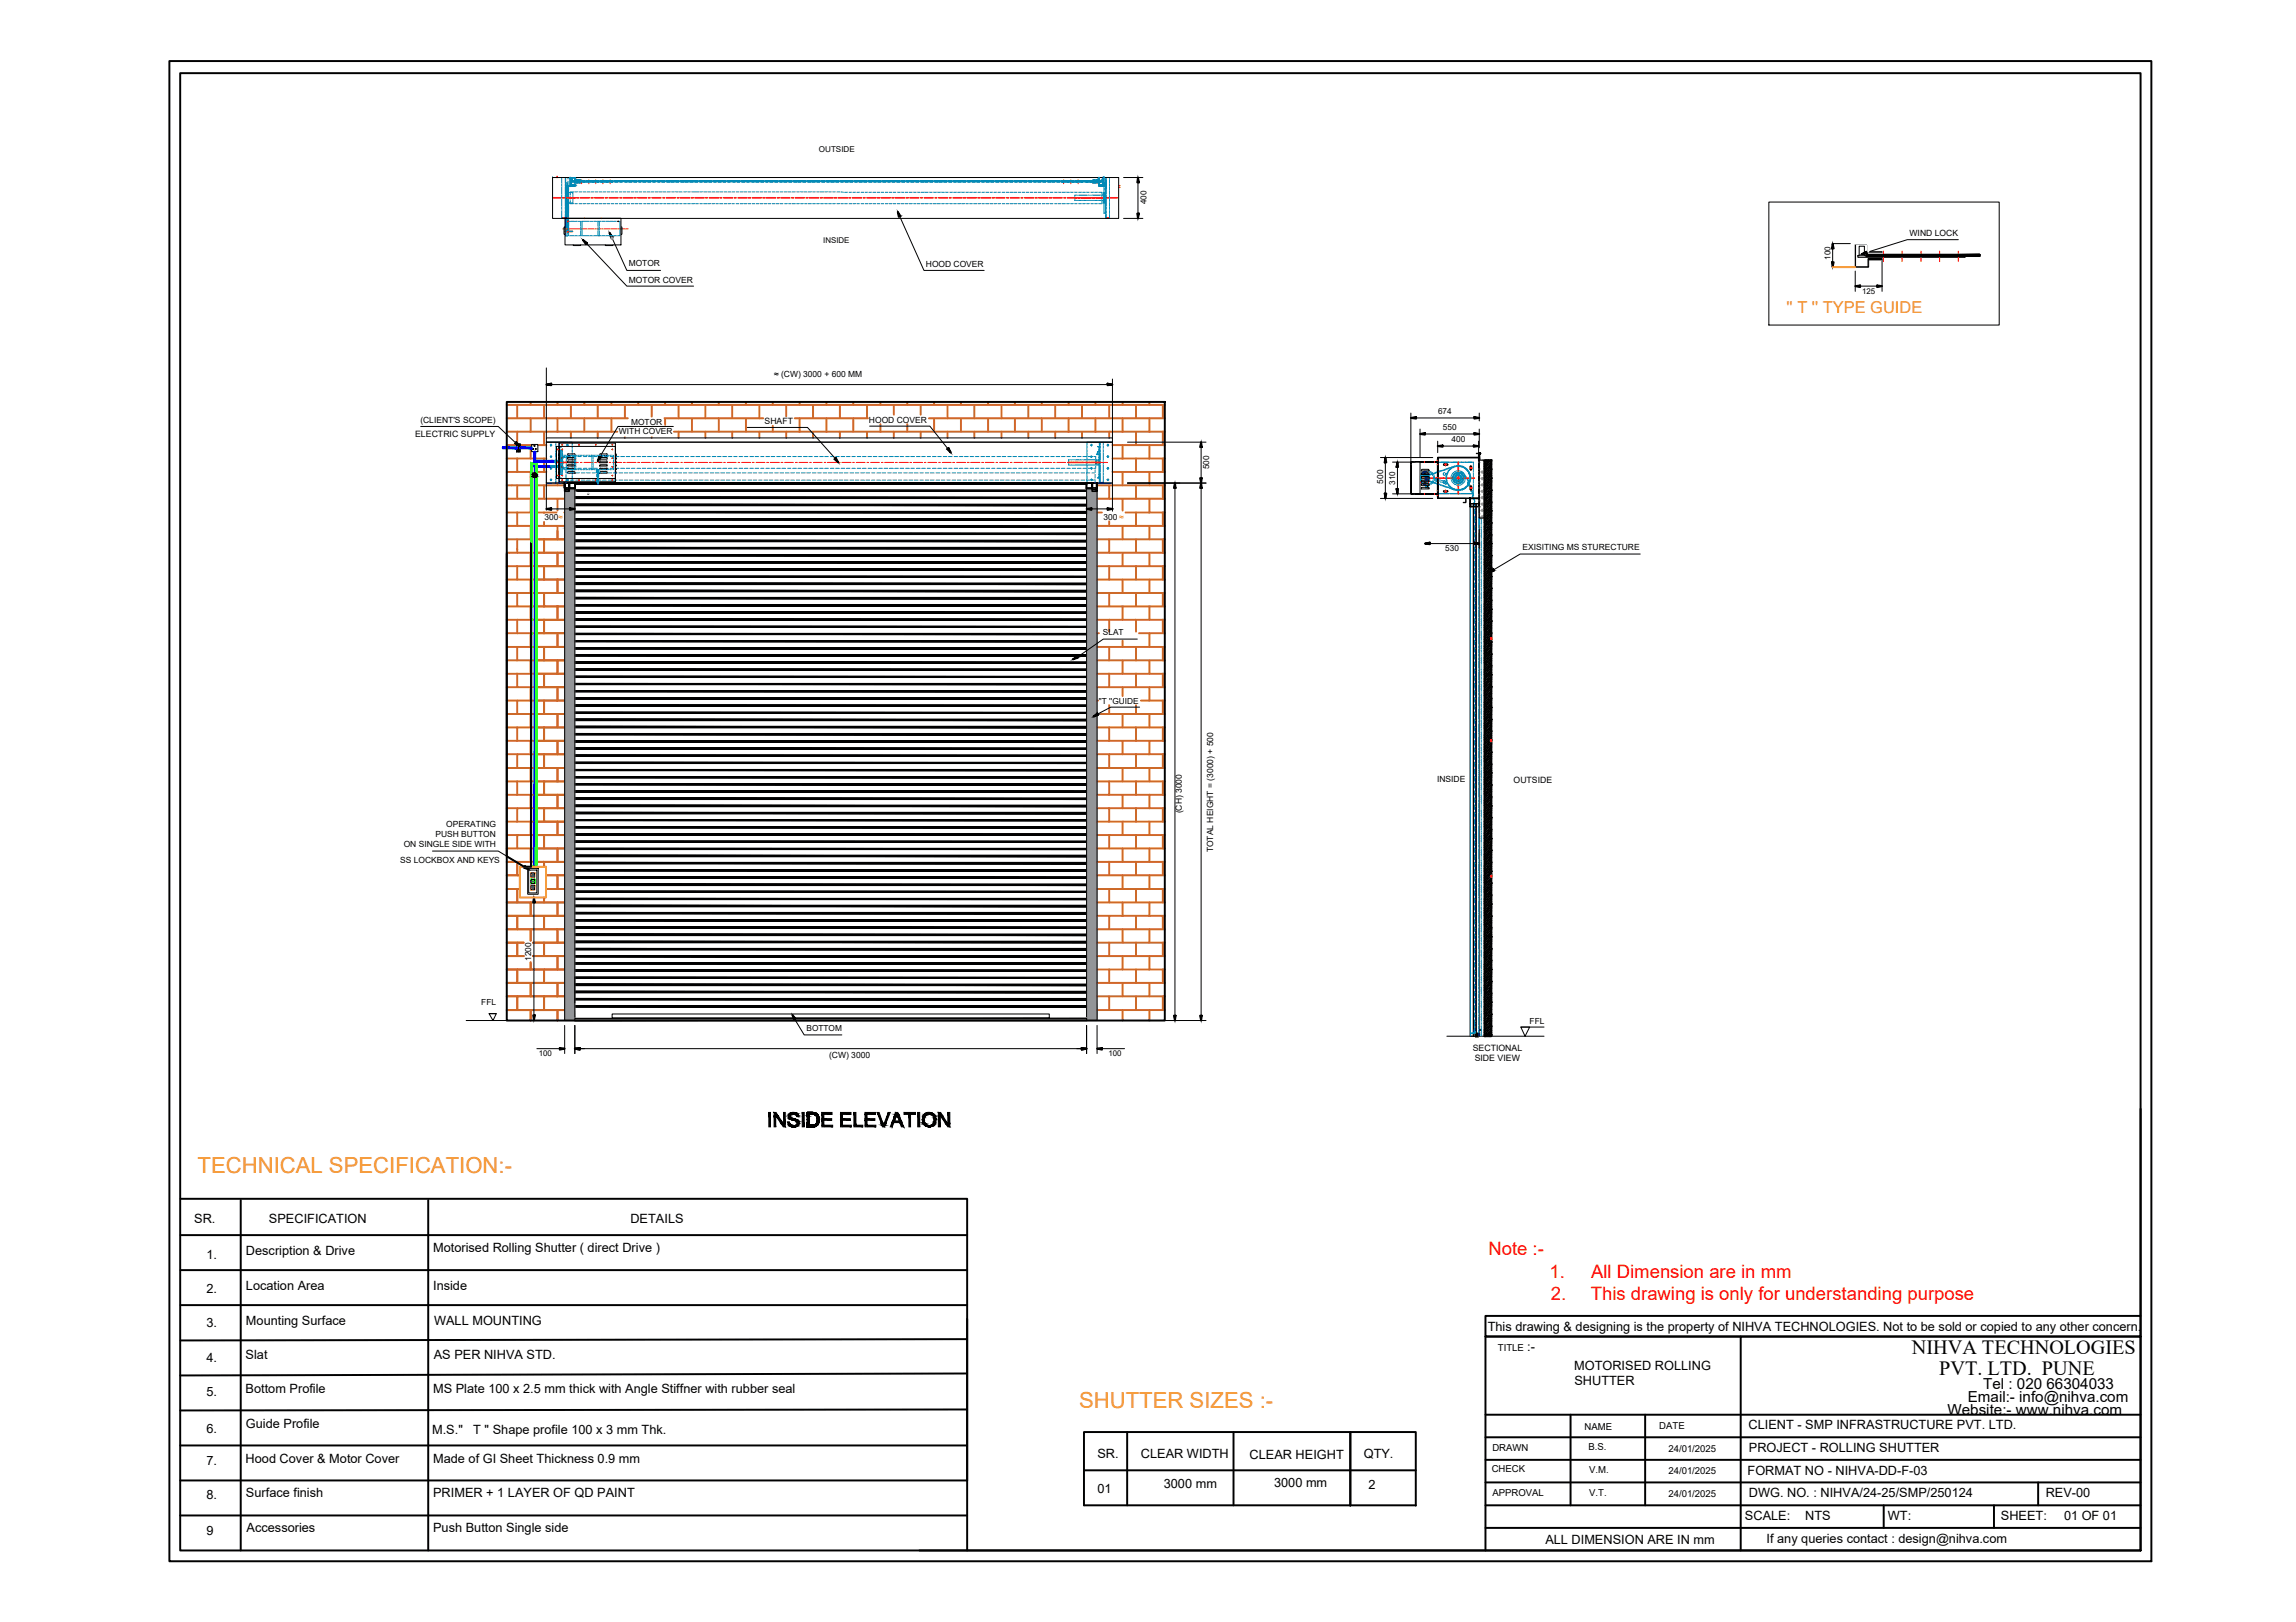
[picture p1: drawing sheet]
<svg xmlns="http://www.w3.org/2000/svg" width="297mm" height="210mm" viewBox="0 0 297 210" stroke-linecap="round" stroke-linejoin="round" font-family="sans-serif">
<defs><g id="words">
<g font-size="2.9" fill="#f8991e">
<text x="25.6" y="151.8">TECHNICAL SPECIFICATION:-</text>
<text x="139.6" y="182.1">SHUTTER SIZES :-</text>
</g>
<g font-size="2.6">
<text x="247.3" y="175.2">NIHVA TECHNOLOGIES</text>
<text x="250.9" y="177.9">PVT. LTD. PUNE</text>
</g>
<g font-size="2.4" fill="#f00">
<text x="192.6" y="162.5">Note :-</text>
<text x="200.5" y="165.3">1.</text>
<text x="205.9" y="165.3">All Dimension are in mm</text>
<text x="200.6" y="168.2">2.</text>
<text x="205.8" y="168.2">This drawing is only for understanding purpose</text>
</g>
<text font-size="2.1" fill="#f8991e" x="231.1" y="40.5">'' T '' TYPE GUIDE</text>
<g font-size="2">
<text x="256.6" y="179.8">Tel : 020 66304033</text>
<text x="252" y="183.1">Website:- www.nihva.com</text>
<text x="254.6" y="181.5">Email:- info@nihva.com</text>
</g>
<g font-size="1.7">
<text x="25.1" y="158.2">SR.</text>
<text x="34.8" y="158.3">SPECIFICATION</text>
<text x="56" y="162">Motorised Rolling Shutter ( direct Drive )</text>
<text x="81.6" y="158.2">DETAILS</text>
<text x="26.7" y="163">1.</text>
<text x="26.7" y="167.3">2.</text>
<text x="31.8" y="162.4">Description &amp; Drive</text>
<text x="31.8" y="166.9">Location Area</text>
<text x="56" y="166.9">Inside</text>
<text x="26.7" y="171.8">3.</text>
<text x="31.8" y="171.4">Mounting Surface</text>
<text x="56.2" y="171.4">WALL MOUNTING</text>
<text x="192.5" y="172.2">This drawing &amp; designing is the property of NIHVA TECHNOLOGIES. Not to be sold or copied to any other concern.</text>
<text x="26.7" y="176.3">4.</text>
<text x="31.8" y="175.9">Slat</text>
<text x="56.1" y="175.9">AS PER NIHVA STD.</text>
<text x="197.6" y="174.9">:-</text>
<text x="203.7" y="177.2">MOTORISED ROLLING</text>
<text x="203.7" y="179.2">SHUTTER</text>
<text x="26.7" y="180.6">5.</text>
<text x="26.7" y="185.5">6.</text>
<text x="31.8" y="180.2">Bottom Profile</text>
<text x="31.8" y="184.8">Guide Profile</text>
<text x="55.9" y="185.5">M.S.&quot;</text>
<text x="56" y="180.2">MS Plate 100 x 2.5 mm thick with Angle Stiffner with rubber seal</text>
<text x="61.2" y="185.5">T &quot; Shape profile 100 x 3 mm Thk.</text>
<text x="226.2" y="185">CLIENT - SMP INFRASTRUCTURE PVT. LTD.</text>
<text x="26.7" y="189.6">7.</text>
<text x="31.8" y="189.3">Hood Cover &amp; Motor Cover</text>
<text x="56" y="189.3">Made of GI Sheet Thickness 0.9 mm</text>
<text x="142" y="188.7">SR.</text>
<text x="147.6" y="188.7">CLEAR WIDTH</text>
<text x="161.7" y="188.8">CLEAR HEIGHT</text>
<text x="176.4" y="188.7">QTY.</text>
<text x="226.1" y="190.9">FORMAT NO - NIHVA-DD-F-03</text>
<text x="226.3" y="187.9">PROJECT - ROLLING SHUTTER</text>
<text x="26.7" y="194">8.</text>
<text x="31.8" y="193.8">Surface finish</text>
<text x="56" y="193.8">PRIMER + 1 LAYER OF QD PAINT</text>
<text x="142" y="193.2">01</text>
<text x="150.6" y="192.6">3000 mm</text>
<text x="164.8" y="192.5">3000 mm</text>
<text x="177.1" y="192.7">2</text>
<text x="225.7" y="196.7">SCALE:</text>
<text x="226.3" y="193.8">DWG. NO. : NIHVA/24-25/SMP/250124</text>
<text x="233.5" y="196.7">NTS</text>
<text x="244.2" y="196.7">WT:</text>
<text x="258.9" y="196.7">SHEET:</text>
<text x="264.7" y="193.7">REV-00</text>
<text x="267" y="196.7">01 OF 01</text>
<text x="26.7" y="198.6">9</text>
<text x="31.9" y="198.3">Accessories</text>
<text x="56" y="198.3">Push Button Single side</text>
<text x="199.9" y="199.8">ALL DIMENSION ARE IN mm</text>
<text x="228.5" y="199.6">If any queries contact : design@nihva.com</text>
</g>
<g font-size="1.2">
<text x="193.8" y="174.9">TITLE</text>
<text x="205" y="185.1">NAME</text>
<text x="214.7" y="185">DATE</text>
<text x="193" y="190.4">CHECK</text>
<text x="193.1" y="187.8">DRAWN</text>
<text x="205.5" y="187.7">B.S.</text>
<text x="205.6" y="190.6">V.M.</text>
<text x="215.8" y="187.9">24/01/2025</text>
<text x="215.8" y="190.8">24/01/2025</text>
<text x="193.1" y="193.7">APPROVAL</text>
<text x="205.6" y="193.5">V.T.</text>
<text x="215.8" y="193.7">24/01/2025</text>
</g>
<g font-size="1.1">
<text x="148.3" y="26.4" transform="rotate(-90 148.3 26.4)">400</text>
<text x="81.4" y="34.5">MOTOR</text>
<text x="119.8" y="34.5">HOOD COVER</text>
<text x="236.8" y="33.6" transform="rotate(-90 236.8 33.6)">100</text>
<text x="247" y="30.6">WIND LOCK</text>
<text x="81.4" y="36.6">MOTOR COVER</text>
<text x="100.1" y="48.8">≈ (CW) 3000 + 600 MM</text>
<text x="186" y="53.6">674</text>
<text x="53.7" y="56.6">ELECTRIC SUPPLY</text>
<text x="54.4" y="54.7">(CLIENT'S SCOPE)</text>
<text x="80.1" y="56.2">WITH COVER</text>
<text x="81.6" y="54.9">MOTOR</text>
<text x="98.9" y="54.9">SHAFT</text>
<text x="112.4" y="54.7">HOOD COVER</text>
<text x="186.7" y="55.7">550</text>
<text x="187.8" y="57.3">400</text>
<text x="156.4" y="60.7" transform="rotate(-90 156.4 60.7)">500</text>
<text x="178.9" y="62.6" transform="rotate(-90 178.9 62.6)">500</text>
<text x="180.5" y="62.7" transform="rotate(-90 180.5 62.7)">310</text>
<text x="70.4" y="67.3">300≈</text>
<text x="142.8" y="67.3">300 ≈</text>
<text x="187" y="71.3">530</text>
<text x="197" y="71.2">EXISITING MS STURECTURE</text>
<text x="142.7" y="82.2">SLAT</text>
<text x="142.1" y="91">''T ''GUIDE</text>
<text x="185.9" y="101.2">INSIDE</text>
<text x="195.8" y="101.3">OUTSIDE</text>
<text x="57.7" y="107">OPERATING</text>
<text x="152.9" y="105.3" transform="rotate(-90 152.9 105.3)">(CH) 3000</text>
<text x="51.8" y="111.7">SS LOCKBOX AND KEYS</text>
<text x="52.2" y="109.7">ON SINGLE SIDE WITH</text>
<text x="56.3" y="108.4">PUSH BUTTON</text>
<text x="157" y="110.3" transform="rotate(-90 157 110.3)">TOTAL HEIGHT = (3000) + 500</text>
<text x="68.7" y="124.4" transform="rotate(-90 68.7 124.4)">1200</text>
<text x="62.3" y="130.1">FFL</text>
<text x="104.3" y="133.5">BOTTOM</text>
<text x="107.3" y="136.9">(CW) 3000</text>
<text x="190.5" y="136">SECTIONAL</text>
<text x="190.8" y="137.4">SIDE VIEW</text>
<text x="197.9" y="132.6">FFL</text>
</g>
<g font-size="1">
<text x="105.9" y="19.7">OUTSIDE</text>
<text x="106.5" y="31.5">INSIDE</text>
<text x="240.9" y="38">125</text>
<text x="69.7" y="136.7">100</text>
<text x="143.4" y="136.7">100</text>
</g>
</g></defs>
<!-- layer: 0 -->
<g fill="none" stroke="#008ab8" stroke-width=".13">
<path d="M71.5 22.9l.1 .1M71.6 23h.1M71.8 23h.1M72 23h.1M72.1 23h.1M72.3 23h.1M72.5 23h.1M72.7 28.2h.1M72.7 28.1v.2h.1M72.7 23.1v.1M72.7 23.3v.1M72.7 23.4v.2"/>
<path d="M72.7 23.6v.1M72.7 23.8v.1M72.7 24v.1M72.7 24.2v.1M72.7 24.3v.2M72.7 24.5v.1M72.7 24.7v.1M72.7 24.8v.2M72.7 25v.1M72.7 25.2v.1M72.7 25.3v.2M72.7 25.6h.1"/>
<path d="M72.7 25.7v.2M72.7 25.9v.1M72.7 26.1v.1M72.7 26.2v.2M72.7 26.4v.1M72.7 26.6v.1M72.7 26.8v.1M72.7 26.9v.1M72.7 27.1v.1M72.7 27.3v.1M72.7 27.5h.1M72.7 27.6v.2"/>
<path d="M72.7 27.8v.1M72.7 28v.1M72.8 23l-.1 .1M72.8 28.2h.2M72.8 28.3h.2M72.8 23h.2M73 28.2h.1M73 23h.1v.1M73.1 23.1v.1M73.1 23.3v.1M73.1 23.4v.2M73.1 23.6v.1"/>
<path d="M73.1 23.8v.1M73.1 24v.1M73.1 24.2v.1M73.1 24.3v.2M73.1 24.5v.1M73.1 24.7v.1M73.1 24.8v.2M73.1 25v.1M73.1 25.2v.1M73.1 25.3v.2M73.1 25.6h.1M73.1 25.7v.2"/>
<path d="M73.1 25.9v.1M73.1 26.1v.1M73.1 26.2v.2M73.1 26.4v.1M73.1 26.6v.1M73.1 26.8v.1M73.1 26.9v.1M73.1 27.1v.1M73.1 27.3v.1M73.1 27.5h.1M73.1 27.6v.2M73.1 27.8v.1"/>
<path d="M73.1 28v.1M73.1 28.1v.2M73.2 23.7h.1M73.2 28.1v.2h-.2M73.2 30.4v.2h.1M73.2 23.1v.1M73.2 23.3v.1M73.2 23.4v.2M73.2 23.6v.2M73.2 23.8v.1M73.2 24v.1M73.2 24.2v.1"/>
<path d="M73.2 24.3v.2M73.2 24.5v.1M73.2 24.7v.1M73.2 24.8v.2M73.2 25v.1M73.2 25.2v.3M73.2 25.6v.1M73.2 25.7v.2M73.2 25.9v.1M73.2 26.1v.1M73.2 26.2v.2M73.2 26.4v.1"/>
<path d="M73.2 26.6v.1M73.2 26.8v.1M73.2 26.9v.2M73.2 27.1v.1M73.2 27.3v.1M73.2 27.5v.1M73.2 27.6v.2M73.2 27.8v.1M73.2 28v.1M73.2 28.3v.1M73.2 28.5v.1M73.2 28.7v.1"/>
<path d="M73.2 28.9v.1M73.2 29v.2M73.2 29.2v.1M73.2 29.4v.1M73.2 29.6v.1M73.2 29.7v.1M73.2 30.1v.1M73.2 30.3h.1M73.2 30h.1M73.2 23.7v.1M73.2 24.9v.1M73.2 25.2v.1"/>
<path d="M73.2 25.4v.1M73.2 27v.1M73.2 27.7v.1M73.2 28.2v.1M73.2 29.9v.1M73.2 30.4v.2M73.2 26.3h.6M73.2 24.9h.6M73.3 27.5h.1v.1h-.1zM73.3 25.7h.1v.2h-.1zM73.3 25.2h.1v.1h-.1zM73.3 26h.1"/>
<path d="M73.3 28.2v.1h.1v-.1M73.3 24.1v-.1h.1v.1M73.3 24.2h.1v.1h-.1zM73.3 24.7h.1v.1h-.1v-.1M73.3 26.4v.1h.1v-.1M73.3 28.5h.1v.1h-.1zM73.3 29h.1v.2h-.1zM73.3 29.2v.1h.1v-.1M73.3 29.7v-.1h.1v.1M73.3 29.7v.1h.1v-.1M73.3 28.9h.1M73.3 28.8h.1"/>
<path d="M73.3 28.4h.1M73.3 28.1h.1M73.3 28h.1M73.3 27.7h.1M73.3 27.3h.1M73.3 27.2h.1M73.3 27h.1M73.3 26.7h.1M73.3 26.4h.1M73.3 25.6h.1M73.3 25.5h.1M73.3 25.1h.1"/>
<path d="M73.3 24.5h.1M73.3 24.4h.1M73.3 26.1h.1M73.3 29.4h.1M73.3 29.7h.1M73.3 24.4v.1M73.3 24.5v.1M73.3 24.9v.1M73.3 25v.1M73.3 25.4v.1M73.3 25.6v.1M73.3 25.9v.1"/>
<path d="M73.3 26.1v.1M73.3 26.3v.1M73.3 26.6v.1M73.3 27v.1M73.3 27.1v.1M73.3 27.3v.1M73.3 27.7v.1M73.3 28v.1M73.3 28.3v.2M73.3 28.7v.1M73.3 28.9v.1M73.3 29.4v.1"/>
<path d="M73.3 23h-.1v.1M73.3 23.7l.1 .1M73.3 29.9h-.1v.1M73.3 23h.2M73.4 23.8v.1M73.4 24.3v.2M73.4 24.5v.1M73.4 24.9v.1M73.4 25v.1M73.4 25.4v.1M73.4 25.6v.1M73.4 25.9v.1"/>
<path d="M73.4 26.1v.1M73.4 26.2v.2M73.4 26.6v.1M73.4 26.9v-.1h-.1v.1h.1M73.4 27v.1M73.4 27.1v.1M73.4 27.3v.1M73.4 27.7v.1M73.4 27.8v.1M73.4 28v.1M73.4 28.3v.1M73.4 28.7v.1"/>
<path d="M73.4 28.9v.1M73.4 29.4v.1M73.4 30.1v.1M73.4 30.3h.1M73.4 30.4l-.1 .2M73.4 27.8h-.1v.1M73.4 30h.1M73.4 27.5h.2v.1h-.2M73.4 25.7h.2v.2h-.2M73.4 25.2h.2v.1h-.2M73.4 26h.2M73.4 29.2h.2"/>
<path d="M73.4 29h.2M73.4 28.9h.2M73.4 28.8h.2M73.4 28.6h.2M73.4 28.5h.2v.8h-.2M73.4 28.4h.2M73.4 28.1h.2M73.4 28h.2M73.4 27.8h.2v.1M73.4 27.7h.2M73.4 27.3h.2M73.4 27.2h.2"/>
<path d="M73.4 27h.2M73.4 26.8h.2v.1h-.2M73.4 26.7h.2M73.4 26.4h.2M73.4 25.6h.2M73.4 25.5h.2M73.4 25.1h.2M73.4 24.7h.2M73.4 24.5h.2M73.4 24.4h.2M73.4 24.2h.2v.1h-.2M73.4 24h.2v.1"/>
<path d="M73.4 26.1h.2M73.4 29.4h.2M73.4 29.6h.2M73.4 29.7h.2v.1M73.5 24.3v.2l.1-.1M73.5 23.4v.2M73.5 23.6v.1M73.5 23.8v.1M73.5 23.9v.2M73.5 24.1v.1M73.5 29.9h-.1v.1M73.5 23h.1"/>
<path d="M73.6 29.7v.1h-.2M73.6 30.4v.1M73.6 28.2v.1h-.2M73.6 26.4v.1h-.2M73.6 24.7v.1h-.2M73.6 29.9h.1M73.6 30h.1M73.6 24.5v.1M73.6 24.9v.1M73.6 25v.1M73.6 25.4v.1M73.6 25.6v.1"/>
<path d="M73.6 25.9v.1M73.6 26.1v.1M73.6 26.3v.1M73.6 26.6v.1M73.6 27v.1M73.6 27.1v.1M73.6 27.3v.1M73.6 27.7v.1M73.6 28v.1M73.6 28.3v.2M73.6 29.4v.1M73.6 29.5v.2"/>
<path d="M73.6 29.9v.1M73.6 30v.2M73.6 30.2v.1M73.6 23h-.1v.2M73.7 23h.2v.1M73.7 28.6h.1M73.7 30.5h.1M73.7 29.9h.2M73.7 30h.2M73.8 25.9v.5h.4M73.8 25.4v.4M73.8 26.3h.1"/>
<path d="M73.8 24.9h.1M73.9 23.9l.1 .1M73.9 23.9v.1h.1M73.9 23.1v.1M73.9 23.2v.2M73.9 23.4v.3M73.9 23.8v.1M73.9 28.6h.1M73.9 30.5h.1M73.9 29.9h.2l-.2 .1M73.9 23h.1M74 23l-.1 .1"/>
<path d="M74 23h-.1v.1M74 24.9h.1v.1M74 24h.2M74 28.6h.2M74 30.5h.2M74.1 23.4v.1h-.1l.1 .1M74.1 23.2v.1M74.1 23h.1M74.1 26.1v.2h-.1M74.1 25.1v.1M74.1 25.3v.1M74.1 25.5v.1"/>
<path d="M74.1 25.6v.1M74.1 25.8v.1M74.1 26v.1M74.2 23l-.1 .1M74.2 23.6h.1M74.2 23.5h.1M74.2 23h.1v.1M74.2 24.8h-.4v.5M74.2 24h.1M74.2 28.6h.1M74.2 30.5h.1M74.2 23h.2"/>
<path d="M74.3 23.6h.1M74.3 23.4v.1h.1M74.3 23.2v.1M74.4 24.8h.3M74.4 26.4h.3M74.4 28.6h.1M74.4 23h.1M74.4 30.5h.1M74.5 23v.3h.2M74.5 24h.1M74.5 23.6h-.1v.4h.1M74.5 23.6h.1"/>
<path d="M74.5 23.5h.1M74.5 23.6h.2M74.5 28.6h.2M74.5 30.5h.2M74.6 23h.1M74.6 23.7h-.1v.3M74.7 23.7h.1M74.7 23.6h.1M74.7 23.5h.1M74.7 23.3h.1M74.7 28.6h.1M74.7 23h.1"/>
<path d="M74.7 30.5h.1M74.8 23.6h.2M74.8 23.5h.2M74.9 23.7h.1M74.9 23.3h.1M74.9 23.6h.1M74.9 24.8h.4M74.9 26.4h.4M74.9 28.6h.1M74.9 30.5h.1M75 23.6h.1M75 23.5h.1"/>
<path d="M75 23.6h.2l-.1 .1M75 23.3h.2h-.2M75.1 28.6h.1M75.1 30.5h.1M75.1 28.6v.2M75.1 28.8v.1M75.1 29v.1M75.1 29.2v.1M75.1 29.4h.1M75.1 29.5v.2M75.1 29.7v.1M75.1 29.9v.1"/>
<path d="M75.1 30v.2M75.1 30.2v.1M75.1 30.4v.1M75.2 23.6h.1M75.2 23.5h.1M75.3 28.6h.1M75.3 30.5h.1M75.3 28.6v.2M75.3 28.8v.1M75.3 29v.1M75.3 29.2v.1M75.3 29.4h.1"/>
<path d="M75.3 29.5v.2M75.3 29.7v.1M75.3 29.9v.1M75.3 30v.2M75.3 30.2v.1M75.3 30.4v.1M75.3 23.6h.2M75.3 23.5h.2M75.4 24.8h.4M75.4 26.4h.4M75.4 28.6h.2M75.4 30.5h.2"/>
<path d="M75.6 23.6h.1M75.6 23.5h.1M75.6 28.6h.1M75.6 30.5h.1M75.7 23.6h.1M75.7 23.5h.1M75.8 28.6h.1M75.8 30.5h.1M75.9 23.6h.1M75.9 23.5h.1M75.9 24.8h.4M75.9 26.4h.4"/>
<path d="M75.9 28.6h.2M75.9 30.5h.2M76.1 23.6h.1M76.1 23.5h.1M76.1 28.6h.1M76.1 30.5h.1M76.2 23.6h.2M76.2 23.5h.2M76.3 28.6h.1M76.3 30.5h.1M76.4 23.6h.1M76.4 23.5h.1"/>
<path d="M76.4 24.8h.4M76.4 26.4h.4M76.5 28.6h.1M76.5 30.5h.1M76.6 23.6h.1M76.6 23.5h.1M76.7 28.6h.1M76.7 30.5h.1M76.7 23.6h.2M76.7 23.5h.2M76.8 28.6h.1M76.8 30.5h.1"/>
<path d="M76.9 23.6h.1M76.9 23.5h.1M77 24.8h.3M77 26.4h.3M77 28.6h.1M77 30.5h.1M77.1 23.6h.1M77.1 23.5h.1M77.2 28.6h.1M77.2 30.5h.1M77.3 23.6h.1M77.3 23.5h.1"/>
<path d="M77.3 28.6h.2M77.3 30.5h.2M77.4 28.6v.2M77.4 28.8v.1M77.4 29v.1M77.4 29.2v.1M77.4 29.4h.1M77.4 29.5v.2M77.4 29.7v.1M77.4 29.9v.1M77.4 30v.2M77.4 30.2v.1"/>
<path d="M77.4 30.4v.1M77.5 23.6h.1M77.5 23.5h.1M77.5 24.8h.3M77.5 26.4h.3M77.5 28.6h.1M77.5 30.5h.1M77.5 28.6v.2M77.5 28.8v.1M77.5 29v.1M77.5 29.2v.1M77.5 29.4h.1"/>
<path d="M77.5 29.5v.2M77.5 29.7v.1M77.5 29.9v.1M77.5 30v.2M77.5 30.2v.1M77.5 30.4v.1M77.6 23.6h.2M77.6 23.5h.2M77.7 28.6h.1M77.7 30.5h.1M77.8 23.6h.1M77.8 23.5h.1"/>
<path d="M77.9 28.6h.1M77.9 30.5h.1M78 23.6h.1M78 23.5h.1M78 24.8h.4M78 26.4h.4M78 28.6h.2M78 30.5h.2M78.1 23.6h.2M78.1 23.5h.2M78.2 28.6h.1M78.2 30.5h.1"/>
<path d="M78.3 23.6h.1M78.3 23.5h.1M78.4 28.6h.1M78.4 30.5h.1M78.5 23.6h.1M78.5 23.5h.1M78.6 24.8h.3M78.6 26.4h.3M78.6 28.6h.1M78.6 30.5h.1M78.7 23.6h.1M78.7 23.5h.1"/>
<path d="M78.7 28.6h.2M78.7 30.5h.2M78.8 23.6h.1M78.8 23.5h.1M78.9 28.6h.1M78.9 30.5h.1M79 23.6h.1M79 23.5h.1M79.1 24.8h.3M79.1 26.4h.3M79.1 28.6h.1M79.1 30.5h.1"/>
<path d="M79.2 23.5h.1l-.1 .1M79.2 28.6h.2M79.2 30.5h.2M79.4 28.6h.1M79.4 30.5h.1M79.6 24.8h.3M79.6 26.4h.3M79.6 28.6h.1M79.6 30.5h.1M79.8 28.6h.1M79.8 30.5h.1M80 28.6h.1"/>
<path d="M80 30.5h.1M80.1 28.6h.1v.2M80.1 24.8h.4M80.1 26.4h.4M80.2 30.4v.1h-.1M80.2 28.8v.1M80.2 29v.1M80.2 29.2v.1M80.2 29.4h.1M80.2 29.5v.2M80.2 29.7v.1M80.2 29.9v.1"/>
<path d="M80.2 30v.2M80.2 30.2v.1M80.6 24.8h.4M80.6 26.4h.4M81.1 24.8h.4M81.1 26.4h.4M81.7 24.8h.3M81.7 26.4h.3M82.2 24.8h.3M82.2 26.4h.3M82.7 24.8h.3M82.7 26.4h.3"/>
<path d="M83.3 24.8h.3M83.3 26.4h.3M83.8 24.8h.3M83.8 26.4h.3M84.3 24.8h.3M84.3 26.4h.3M84.8 24.8h.4M84.8 26.4h.4M85.3 24.8h.4M85.3 26.4h.4M85.8 24.8h.4M85.8 26.4h.4"/>
<path d="M86.3 24.8h.4M86.3 26.4h.4M86.9 24.8h.3M86.9 26.4h.3M87.4 24.8h.3M87.4 26.4h.3M87.9 24.8h.4M87.9 26.4h.4M88.5 24.8h.3M88.5 26.4h.3M89 24.8h.3M89 26.4h.3"/>
<path d="M89.5 24.8h.4M89.5 26.4h.4M90 24.8h.4M90 26.4h.4M90.5 24.8h.4M90.5 26.4h.4M91 24.8h.4M91 26.4h.4M91.6 24.8h.3M91.6 26.4h.3M92.1 24.8h.3M92.1 26.4h.3"/>
<path d="M92.6 24.8h.3M92.6 26.4h.3M93.1 24.8h.4M93.1 26.4h.4M93.7 24.8h.3M93.7 26.4h.3M94.2 24.8h.3M94.2 26.4h.3M94.7 24.8h.3M94.7 26.4h.3M95.2 24.8h.4M95.2 26.4h.4"/>
<path d="M95.7 24.8h.4M95.7 26.4h.4M96.3 24.8h.3M96.3 26.4h.3M96.8 24.8h.3M96.8 26.4h.3M97.3 24.8h.3M97.3 26.4h.3M97.8 24.8h.4M97.8 26.4h.4M98.4 24.8h.3M98.4 26.4h.3"/>
<path d="M98.9 24.8h.3M98.9 26.4h.3M99.4 24.8h.3M99.4 26.4h.3M99.9 24.8h.4M99.9 26.4h.4M100.4 24.8h.4M100.4 26.4h.4M101 24.8h.3M101 26.4h.3M101.5 24.8h.3M101.5 26.4h.3"/>
<path d="M102 24.8h.3M102 26.4h.3M102.5 24.8h.4M102.5 26.4h.4M103.1 24.8h.3M103.1 26.4h.3M103.6 24.8h.3M103.6 26.4h.3M104.1 24.8h.3M104.1 26.4h.3M104.6 24.8h.4M104.6 26.4h.4"/>
<path d="M105.1 24.8h.4M105.1 26.4h.4M105.6 24.8h.4M105.6 26.4h.4M106.2 24.8h.3M106.2 26.4h.3M106.7 24.8h.3M106.7 26.4h.3M107.2 24.8h.4M107.2 26.4h.4M107.7 24.8h.4M107.7 26.4h.4"/>
<path d="M108.3 24.8h.3M108.3 26.4h.3M108.8 24.8l.3 .1M108.8 26.4h.3M109.3 24.9h.3M109.3 26.4h.3M109.8 24.9h.4M109.8 26.4h.4M110.3 24.9h.4M110.3 26.4h.4M110.9 24.9h.3M110.9 26.4h.3"/>
<path d="M111.4 24.9h.3M111.4 26.4h.3M111.9 24.9h.4M111.9 26.4h.4M112.4 24.9h.4M112.4 26.4h.4M112.9 24.9h.4M112.9 26.4h.4M113.5 24.9h.3M113.5 26.4h.3M114 24.9h.3M114 26.4h.3"/>
<path d="M114.5 24.9h.4M114.5 26.4h.4M115 24.9h.4M115 26.4h.4M115.6 24.9h.3M115.6 26.4h.3M116.1 24.9h.3M116.1 26.4h.3M116.6 24.9h.4M116.6 26.4h.4M117.1 24.9h.4M117.1 26.4h.4"/>
<path d="M117.6 24.9h.4M117.6 26.4h.4M118.2 24.9h.3M118.2 26.4h.3M118.7 24.9h.3M118.7 26.4h.3M119.2 24.9h.4M119.2 26.4h.4M119.7 24.9h.4M119.7 26.4h.4M120.3 24.9h.3M120.3 26.4h.3"/>
<path d="M120.8 24.9h.3M120.8 26.4h.3M121.3 24.9h.4M121.3 26.4h.4M121.8 24.9h.4M121.8 26.4h.4M122.3 24.9h.4M122.3 26.4h.4M122.9 24.9h.3M122.9 26.4h.3M123.4 24.9h.3M123.4 26.4h.3"/>
<path d="M123.9 24.9h.4M123.9 26.4h.4M124.4 24.9h.4M124.4 26.4h.4M125 24.9h.3M125 26.4h.3M125.5 24.9h.3M125.5 26.4h.3M126 24.9h.4M126 26.4h.4M126.5 24.9h.4M126.5 26.4h.4"/>
<path d="M127 24.9h.4M127 26.4h.4M127.5 24.9h.4M127.5 26.4h.4M128.1 24.9h.3M128.1 26.4h.3M128.6 24.9h.3M128.6 26.4h.3M129.1 24.9h.3M129.1 26.4h.3M129.7 24.9h.3M129.7 26.4h.3"/>
<path d="M130.2 24.9h.3M130.2 26.4h.3M130.7 24.9h.3M130.7 26.4h.3M131.2 24.9h.4M131.2 26.4h.4M131.7 24.9h.4M131.7 26.4h.4M132.2 24.9h.4M132.2 26.4h.4M132.7 24.9h.4M132.7 26.4h.4"/>
<path d="M133.3 24.9h.3M133.3 26.4h.3M133.8 24.9h.3M133.8 26.4h.3M134.3 24.9h.3M134.3 26.4h.3M134.9 24.9h.3M134.9 26.4h.3M135.4 24.9h.3M135.4 26.4h.3M135.9 24.9h.3M135.9 26.4h.3"/>
<path d="M136.4 24.9h.4M136.4 26.4h.4M136.9 24.9h.4M136.9 26.4h.4M137.4 23.5h-.1v.1h.1M137.4 23.6h.2M137.4 23.5h.2M137.4 24.9h.4M137.4 26.4h.4M137.6 23.6h.1M137.6 23.5h.1M137.8 23.6h.1"/>
<path d="M137.8 23.5h.1M138 23.6h.1M138 23.5h.1M138 24.9h.3M138 26.4h.3M138.1 23.6h.1M138.1 23.5h.1M138.3 23.6h.1M138.3 23.5h.1M138.5 23.6h.1M138.5 23.5h.1M138.5 24.9h.3"/>
<path d="M138.5 26.4h.3M138.7 23.6h.1M138.7 23.5h.1M138.8 23.6h.2M138.8 23.5h.2M139 23.6h.1M139 23.5h.1M139 24.9h.3M139 26.4h.3M139.1 25.5v.1M139.1 25.6v.1M139.1 25.8v.1"/>
<path d="M139.1 25.3v.1M139.2 23.6h.1M139.2 23.5h.1M139.2 25.9h.1M139.2 25.3h.1M139.3 23.6h.2M139.3 23.5h.2M139.4 25.9h.1M139.4 25.3h.1M139.5 23.6h.1M139.5 23.5h.1M139.6 24.9h.3"/>
<path d="M139.6 26.4h.3M139.6 25.9h.1M139.6 25.3h.1M139.7 23.6h.1M139.7 23.5h.1M139.7 25.9h.2M139.7 25.3h.2M139.9 23.6h.1M139.9 23.5h.1M139.9 25.9h.1M139.9 25.3h.1M140 23.6h.2"/>
<path d="M140 23.5h.2M140.1 24.9h.3M140.1 26.4h.3M140.1 25.9h.1M140.1 25.3h.1M140.2 25.9h.2M140.2 25.3h.2M140.4 23.6h.1M140.4 23.5h.1M140.4 25.9h.1M140.4 25.3h.1M140.6 23.6h.1"/>
<path d="M140.6 23.5h.1M140.6 24.9h.3M140.6 26.4h.3M140.6 25.9h.1M140.6 25.3h.1M140.7 23.6h.2M140.7 23.5h.2M140.8 25.9h.1M140.8 25.3h.1M140.9 23.6h.1M140.9 23.5h.1M141 25.9h.1"/>
<path d="M141 25.3h.1M141.1 23.6h.1M141.1 23.5h.1M141.1 24.9h.4M141.1 26.4h.4M141.1 25.9h.1M141.1 25.3h.1M141.3 23.6h.1M141.3 23.5h.1M141.3 25.9h.1M141.3 25.3h.1M141.4 23.6h.1"/>
<path d="M141.4 23.5h.1M141.5 23.7h.2M141.5 25.9h.1M141.5 25.3h.1M141.5 23.6h-.1l.1 .1M141.5 23.3h-.1h.1M141.5 23.3h.2M141.5 23.6h.2M141.6 23.6h.1M141.6 23.5h.1M141.6 24.9h.4M141.6 26.4h.4"/>
<path d="M141.6 25.9h.2M141.6 25.3h.2M141.8 23.7h.1M141.8 23.3h.1M141.8 23.6h.1M141.8 23.5h.1M141.8 25.9h.1M141.8 25.3h.1M141.9 23.7h.3M142 23.6h.1M142 23.5h.1M142 25.9h.1"/>
<path d="M142 25.3h.1M142.1 23.1v.2h-.2M142.1 24.9h.5v.4M142.1 23.6h.2M142.1 25.9h.2M142.1 25.3h.2M142.2 24h.2M142.3 23.4v.1h-.2M142.3 23.2v.1M142.3 23.6h.1M142.3 23.5h.1M142.3 25.9h.1"/>
<path d="M142.3 25.3h.1M142.4 24h.1M142.5 23.5h.1l-.1 .1M142.5 25.9h.2M142.5 25.3h.2M142.5 23.2v.1M142.5 23.4v.1M142.6 25.4v.4M142.6 26v.4h-.5M142.7 23.8v.2h-.1h.1v-.1M142.7 23.1v.1M142.7 23.2v.2"/>
<path d="M142.7 23.4v.3M142.7 25.3h.2M142.8 25.3h.1zM142.8 25.9h.1M142.8 26.1v.1h.1M142.8 25h.1M142.8 25.1v.1M142.8 25.3v.1M142.8 25.5v.1M142.8 25.6v.1M142.8 25.8v.1M142.8 26v.1"/>
<path d="M142.8 25.1l-.1 .1h.1M142.8 24.3v.2h.1M142.8 27.5v.1h.1M142.8 23.8v.1M142.8 24v.1M142.8 24.2v.1M142.8 24.5v.1M142.8 24.7v.1M142.8 24.8v.2M142.8 25v.1M142.8 25.2v.1M142.8 25.3v.2"/>
<path d="M142.8 25.6h.1M142.8 25.7v.2M142.8 25.9v.1M142.8 26.2v.2M142.8 26.4v.1M142.8 26.6v.1M142.8 26.8v.1M142.8 26.9v.1M142.8 27.1v.1M142.8 27.3v.1M142.8 25.1h.1M142.8 25.2h.1"/>
<path d="M142.9 25.6v.1M142.9 25.6h-.1h.1M142.9 25.8v.1h-.2M142.9 25h.1M142.9 25.1v.1M142.9 25.3v.1M142.9 25.5v.1M142.9 26v.1M142.9 26.1v.1M142.9 26h-.2l.1 .1M142.9 23.6h-.1v.1M142.9 25.9h.1"/>
<path d="M142.9 25.3h.1M142.9 26.1h-.1v.1h.1M142.9 25h-.1M142.9 23.6h.1v.1M142.9 25h.1v.1h-.1M142.9 25.2l.1 .1M142.9 25.3h.1v.2M142.9 26.1h.1v.1h-.1M142.9 26.2h.1v.2M143 24.3v.2l.1-.1M143 23.6v.1M143 23.8v.1"/>
<path d="M143 24v.1M143 24.2v.1M143 24.5v.1M143 24.7v.1M143 24.8v.2M143 25v.1M143 25.2v.1M143 25.3v.2M143 25.6h.1M143 25.7v.2M143 25.9v.1M143 26.1v.1"/>
<path d="M143 26.2v.2M143 26.4v.1M143 26.6v.1M143 26.8v.1M143 26.9v.1M143 27.1v.1M143 27.3v.1M143 27.5v.1M143 23.1v.1M143 23.3v.1M143 23.4v.2M143 24.3v.2"/>
<path d="M143 24.8v.2h-.1M143 25.7v.2h-.1M143 25.9l-.1 .1M143 27.5v.1h-.1M143 27.6v.2M143 27.8v.1M143 28v.1M143 28.1v.2h.2M143.1 23.1v.1M143.1 23.3v.1M143.1 23.4v.2M143.1 23.6v.1"/>
<path d="M143.1 23.8v.1M143.1 23.9v.2M143.1 24.1v.4M143.1 24.5v.1M143.1 24.7v.1M143.1 24.8v.2M143.1 25v.1M143.1 25.2v.1M143.1 25.3v.2M143.1 25.6h.1M143.1 25.7v.2M143.1 25.9v.1"/>
<path d="M143.1 26.1v.1M143.1 26.2v.2M143.1 26.4v.1M143.1 26.6v.1M143.1 26.8v.1M143.1 26.9v.1M143.1 27.1v.1M143.1 27.3v.1M143.1 27.5h.1M143.1 27.6v.2M143.1 27.8v.1M143.1 28v.1"/>
<path d="M143.1 28.1v.2M143.1 28.2h.1M143.2 28.2h.2M143.2 28.3h.2M143.5 28.2h.1M143.5 23.1v.1M143.5 23.3v.1M143.5 23.4v.2M143.5 23.6v.1M143.5 23.8v.1M143.5 24v.1M143.5 24.2v.1"/>
<path d="M143.5 24.3v.2M143.5 24.5v.1M143.5 24.7v.1M143.5 24.8v.2M143.5 25v.1M143.5 25.2v.1M143.5 25.3v.2M143.5 25.6h.1M143.5 25.7v.2M143.5 25.9v.1M143.5 26.1v.1M143.5 26.2v.2"/>
<path d="M143.5 26.4v.1M143.5 26.6v.1M143.5 26.8v.1M143.5 26.9v.1M143.5 27.1v.1M143.5 27.3v.1M143.5 27.5h.1M143.5 27.6v.2M143.5 27.8v.1M143.5 28v.1M143.5 28.1v.2M70.7 57.3v.2"/>
<path d="M70.7 57.5v.1M70.7 57.7v.1M70.7 57.9v.1M70.7 58.1v.1M70.7 58.2v.2M70.7 58.4v.1M70.7 58.6v.1M70.7 58.7v.2M70.7 58.9v.1M70.7 59.1v.1M70.7 59.3v.1M70.7 59.4v.1"/>
<path d="M70.7 59.6v.1M70.7 59.8v.1M70.7 60v.1M70.8 57.2l-.1 .1M70.8 57.2h.1M71 57.2h.1M71.1 57.2h.2M71.2 59.1h.2M71.2 57.5v.1h.2M71.2 59v.1M71.2 59.2h.2M71.3 57.5v.2"/>
<path d="M71.3 59v.2M71.3 57.5l.1 .1M71.3 59l.1 .1M71.3 57.2h.1M71.4 57.6l-.2 .1M71.5 57.2h.1M71.7 57.2h.1M71.9 57.2h.1l-.1 .1M71.9 57.3v.2M71.9 57.5v.1M71.9 57.7v.1M71.9 57.9v.1"/>
<path d="M71.9 58.1v.1M71.9 58.2v.2M71.9 58.4v.1M71.9 58.6v.1M71.9 58.7v.2M71.9 58.9v.1M71.9 59.1v.1M71.9 59.3v.1M71.9 59.4v.1M71.9 59.6v.1M71.9 59.8v.1M71.9 60v.1"/>
<path d="M71.9 57.3h.4M72 57.2h.2M72.3 57.2h-.1h.1v.1l.1-.1v.1M72.3 57.3v.2M72.3 57.5v.1M72.3 57.7v.1M72.3 57.9v.1M72.3 58.1v.1M72.3 58.2v.2M72.3 58.4v.1M72.3 58.6v.1M72.3 58.7v.2"/>
<path d="M72.3 58.9v.1M72.3 59.1v.1M72.3 59.3v.1M72.3 59.4v.1M72.3 59.6v.1M72.3 59.8v.1M72.3 60v.1M72.4 57.2h.1M72.4 57.3v.2M72.4 57.5v.1M72.4 57.7v.1M72.4 58.1v.1"/>
<path d="M72.4 58.2v.2M72.4 58.4v.1M72.4 58.6v.1M72.4 58.7v.2M72.4 58.9v.1M72.4 59.1v.1M72.4 59.3v.1M72.4 59.4v.1M72.4 59.6v.1M72.4 59.8v.1M72.4 60v.1M72.5 59.5h.1"/>
<path d="M72.5 58.8h.1M72.5 59.1v.1h.1M72.5 58.4v-.1h.3v.1M72.5 58.6v.1M72.5 58.7v.2M72.5 59.3v.1M72.5 59.4v.1M72.5 59.6v.1h.1M72.5 59.8v.1M72.5 58.5h.1M72.5 59.3h.1M72.5 58.7h.1"/>
<path d="M72.5 59.6h.1M72.5 57.8h-.1v4.2M72.5 57.8l.1 .1h-.2v.1M72.5 57.2h.2M72.6 58.4h-.1v.1M72.6 58.9h-.1v.1h.1M72.6 60h-.1v.1M72.6 59.5h.2M72.6 58.8h.2M72.6 59.2h.4M72.6 58.4h.2v.1M72.6 58.5h.2"/>
<path d="M72.6 59.3h.2M72.6 58.7h.2M72.6 58.9h.3M72.6 59h.2M72.6 59.6h.2M72.6 60h.2M72.6 59.7h.2M72.7 57.2h.1M72.8 58.9v1.9h.1M72.8 58.6v.1M72.8 58.7v.2M72.8 59.6v.5"/>
<path d="M72.9 57.2h.1M73 59.2h.1M73 58.9h.2M73.1 57.2h.1M73.1 59.1h-.3v.3M73.2 59.2l.1 .1M73.2 57.2h.1M73.3 59.3v.2M73.3 59.5v.1M73.3 59.7v.1M73.3 59.9v.1M73.3 59.1h.5"/>
<path d="M73.3 57.5v.1h.2M73.3 59v.1M73.3 59.2h.2M73.3 58.9h.3M73.4 57.5l.1 .1M73.4 57.2h.1M73.4 57.5v.2M73.5 57.6l-.2 .1M73.5 59.1l-.1-.1v.2M73.6 57.2h.1M73.7 58.9h.2M73.8 57.2h.1"/>
<path d="M73.9 57.2l.1 .1M74 57.3v.2M74 57.5v.1M74 57.7v.1M74 57.9v.1M74 58.1v.1M74 58.2v.2M74 58.4v.1M74 58.6v.1M74 58.7v.2M74 59.1v.1M74 59.3v.1"/>
<path d="M74 59.4v.1M74 59.6v.1M74 59.8v.1M74 60v.1M74.1 59.1h.4M74.3 58.9h-.3v.1M74.3 58.9v.2M74.3 59.2v.2M74.3 59.5v.3M74.3 59.9v.2M74.4 58.9h.2M74.5 58.9v.2"/>
<path d="M74.5 59.2v.2M74.5 59.5v.3M74.5 59.9v.2M74.7 59.1h.5M74.7 58.9h.3M75.1 58.9h.2M75.4 58.9h.2M75.5 59.1h.4M75.8 58.9h.2M76.1 59.1h.5M76.1 58.9h.3M76.5 58.9h.2"/>
<path d="M76.6 58.9v.2M76.6 59.2v.2M76.6 59.5v.3M76.6 59.9v.2M76.7 58.9v.2M76.7 59.2v.2M76.7 59.5v.3M76.7 59.9v.2M76.8 59.1h.5M76.8 58.9h.2M77.2 58.9h.2M77.5 58.9h.3"/>
<path d="M77.5 59.1h.5M77.9 58.9h.2M78.2 59.1h.5M78.2 58.9h.2M78.6 58.9h.2M78.9 58.9h.2M78.9 59.1h.5M79.3 58.9h.1v.2M79.4 59.2v.2M79.4 59.5v.3M79.4 59.9v.2M79.6 59.1h.5"/>
<path d="M80.3 59.1h.5M81 59.1h.5M81.7 59.1h.5M82.4 59.1h.5M83.1 59.1h.5M83.8 59.1h.5M84.5 59.1h.4M85.2 59.1h.4M85.9 59.1h.4M86.6 59.1h.4M87.3 59.1h.4M88 59.1h.4"/>
<path d="M88.7 59.1h.4M89.4 59.1h.4M90 59.1h.5M90.7 59.1h.5M91.4 59.1h.5M92.1 59.1h.5M92.8 59.1h.5M93.5 59.1h.5M94.2 59.1h.5M94.9 59.1h.5M95.6 59.1h.5M96.3 59.1h.5"/>
<path d="M97 59.1h.5M97.7 59.1h.5M98.4 59.1h.4M99.1 59.1h.5M99.8 59.1h.4M100.5 59.1h.5M101.2 59.1h.4M101.9 59.1h.4M102.6 59.1h.4M103.2 59.1h.5M104 59.1h.4M104.6 59.1h.5"/>
<path d="M105.4 59.1h.4M106 59.1h.5M106.7 59.1h.5M107.4 59.1h.5M108.1 59.1h.5M108.8 59.1h.5M109.5 59.1h.5M110.2 59.1h.4M110.9 59.1h.5M111.6 59.1h.4M112.3 59.1h.5M113 59.1h.4"/>
<path d="M113.7 59.1h.5M114.4 59.1h.4M115 59.1h.6M115.8 59.1h.4M116.4 59.1h.5M117.2 59.1h.4M117.8 59.1h.5M118.6 59.1h.4M119.2 59.1h.5M120 59.1h.4M120.6 59.1h.5M121.3 59.1h.5"/>
<path d="M122 59.1h.5M122.7 59.1h.5M123.4 59.1h.5M124.1 59.1h.5M124.8 59.1h.5M125.5 59.1h.5M126.2 59.1h.4M126.9 59.1h.5M127.6 59.1h.4M128.3 59.1h.4M129 59.1h.4M129.7 59.1h.4"/>
<path d="M130.4 59.1h.4M131 59.1h.5M131.8 59.1h.4M132.4 59.1h.5M133.1 59.1h.5M133.8 59.1h.5M134.6 59.1h.4M135.2 59.1h.5M135.9 59.1h.5M136.6 59.1h.5M137.3 59.1h.5M138 59.1h.5"/>
<path d="M138.2 59.7v.1M138.2 59.9v.1M138.3 59.5h-.1v.1M138.4 59.5h.1M138.6 59.5h.1M138.7 59.1h.5M138.8 59.5h.1M138.9 59.5h.1M139.1 59.5h.1M139.3 59.5h.1M139.4 59.1h.5M139.4 59.5h.2"/>
<path d="M139.6 59.5h.1M139.8 59.5h.1M139.9 59.5h.2M140.1 59.1h.5M140.2 59.5h.1M140.3 59.5h.1M140.5 59.5h.1M140.6 57.3v.2M140.6 57.5v.1M140.6 57.7v.1M140.6 57.9v.1M140.6 58.1v.1"/>
<path d="M140.6 58.2v.2M140.6 58.4v.1M140.6 58.6v.1M140.6 58.7v.2M140.6 58.9v.1M140.6 59.1v.1M140.6 59.3v.1M140.6 59.4v.1M140.6 59.6v.1M140.6 59.8v.1M140.6 60v.1M140.7 57.2l-.1 .1"/>
<path d="M140.7 59.5h.1M140.7 57.2h.1M140.8 59.1h.5M140.8 59.5h.2M140.9 57.2h.1M141 59.5h.1M141.1 57.2h.1M141.1 57.6h.2M141.1 57.6l.2 .1M141.1 59.2h.2M141.2 57.5l-.1 .1M141.2 59l-.1 .1"/>
<path d="M141.2 59.5h.1M141.2 57.5v.2M141.2 59v.2M141.3 57.5v.1M141.3 59v.1M141.3 57.2h.1M141.3 59.5h.2M141.4 57.2h.1M141.5 59.1h.3v.3M141.5 59.5h.1M141.6 57.2h.1M141.7 59.5h.2"/>
<path d="M141.8 57.2h.1M141.8 59.6v.1M141.8 59.8v.1M141.8 60v.1M141.9 59.6h-.1v.5h.1M141.9 58.7l-.1 .1h.1M141.9 57.2h.2M141.9 59.5h.2M141.9 59.6h.2M142 58.8h.1M142 58.6l-.1 .1M142 58.4v.1"/>
<path d="M142 58.6v.1M142 58.7v.1M142 58.4h.1M142.1 57.8h.1v.2M142.1 57.2h.1M142.1 59.5h.1M142.1 59.6h.1M142.1 57.8h.1M142.1 58.4h.1M142.1 58.8h.1M142.2 58v.2M142.2 58.4v.1"/>
<path d="M142.2 58.5v.2M142.2 58.7v.1M142.2 58.9v.1M142.2 59v.2M142.2 59.3h.1M142.2 59.4v.1M142.2 59.6v.1M142.2 59.8v.1M142.2 59.9v.2M142.2 59.5h.1M142.2 58.2h.1M142.2 58.8h.1"/>
<path d="M142.2 58.9h.1M142.2 57.7v4.2h-.1M142.2 57.3v.2M142.2 57.5v.1M142.2 58.2v.1M142.3 57.2h.1l-.1 .1-.1-.1v.1M142.3 57.3h.4M142.3 57.3v.2M142.3 57.5v.1M142.3 57.7v.1M142.3 57.9v.1M142.3 58.1v.1"/>
<path d="M142.3 58.2v.2M142.3 58.4v.1M142.3 58.6v.1M142.3 58.7v.2M142.3 58.9v.1M142.3 59.1v.1M142.3 59.3v.1M142.3 59.4v.1M142.3 59.6v.1M142.3 59.8v.1M142.3 60v.1M142.4 57.2h.2"/>
<path d="M142.6 57.2h.1v.1M142.6 57.2h.2M142.7 57.3v.2M142.7 57.5v.1M142.7 57.7v.1M142.7 57.9v.1M142.7 58.1v.1M142.7 58.2v.2M142.7 58.4v.1M142.7 58.6v.1M142.7 58.7v.2M142.7 58.9v.1"/>
<path d="M142.7 59.1v.1M142.7 59.3v.1M142.7 59.4v.1M142.7 59.6v.1M142.7 59.8v.1M142.7 60v.1M142.8 57.2h.1M143 57.2h.1M143.2 57.2h.1M143.2 57.6h.3M143.2 59.1h.3M143.2 59.1l.1-.1v.2"/>
<path d="M143.3 57.6l.1 .1M143.3 59.2h.1M143.3 57.5l-.1 .1M143.3 57.2h.2M143.3 57.5v.2M143.4 57.5v.1M143.4 59v.1M143.5 57.2h.1M143.7 57.2h.1M143.9 57.2v.1M143.9 57.3v.2M143.9 57.5v.1"/>
<path d="M143.9 57.7v.1M143.9 57.9v.1M143.9 58.1v.1M143.9 58.2v.2M143.9 58.4v.1M143.9 58.6v.1M143.9 58.7v.2M143.9 58.9v.1M143.9 59.1v.1M143.9 59.3v.1M143.9 59.4v.1M143.9 59.6v.1"/>
<path d="M143.9 59.8v.1M143.9 60v.1M186 59.8h.1M186.2 59.8h.1M186.3 59.8h.2M186.5 59.8h.1M186.7 59.8h.1M186.8 59.8h.2M187 59.8h.1M187.2 59.8h.1M187.4 59.8h.1M187.6 59.8h.1"/>
<path d="M187.7 59.8h.1M187.9 59.8h.1M188.1 59.8h.1M188.2 59.8h.2M188.4 59.8h.1M188.6 59.8h.1M188.8 59.8h.1M189 59.8h.1M189.1 59.8h.1M189.3 59.8h.1M189.5 59.8h.1M189.6 59.8h.1"/>
<path d="M189.8 59.8h.1M190 59.8h.1M190.1 59.8h.2M190.3 59.8h.1M190.5 59.8h.1v.1M190.5 59.8h.1M190.6 60v.1M70.7 62.4v.1h.1h-.1M70.7 60.1v.2M70.7 60.3v.1M70.7 60.5v.1M70.7 60.6v.2"/>
<path d="M70.7 60.8v.1M70.7 61v.1M70.7 61.2v.1M70.7 61.4v.1M70.7 61.5v.2M70.7 61.7v.1M70.7 61.9v.1M70.7 62v.2M70.7 62.2v.1M70.8 62.5h.1M71 62.5h.1M71.1 62.5h.2"/>
<path d="M71.2 62.1h.2M71.2 60.6h.2M71.2 62v.1M71.2 62.2h.2M71.2 60.5v.1M71.3 60.5v.2M71.3 62v.2M71.3 62l.1 .1M71.3 60.5l.1 .1M71.3 62.5h.1M71.4 60.6l-.2 .1M71.5 62.5h.1"/>
<path d="M71.7 62.5h.1M71.9 62.4v.1h.1h-.1M71.9 62.4h.4M71.9 60.1v.2M71.9 60.3v.1M71.9 60.5v.1M71.9 60.6v.2M71.9 60.8v.1M71.9 61v.1M71.9 61.2v.1M71.9 61.4v.1M71.9 61.5v.2"/>
<path d="M71.9 61.7v.1M71.9 61.9v.1M71.9 62v.2M71.9 62.2v.1M72 62.5h.2M72.2 62.5h.1v-.1l.1 .1M72.3 60.1v.2M72.3 60.3v.1M72.3 60.5v.1M72.3 60.6v.2M72.3 60.8v.1M72.3 61v.1"/>
<path d="M72.3 61.2v.1M72.3 61.4v.1M72.3 61.5v.2M72.3 61.7v.1M72.3 61.9v.1M72.3 62v.2M72.3 62.2v.1M72.4 61.9h.1M72.4 62.5h.1M72.4 62v.2M72.4 62.2v.1M72.4 62.4v.1"/>
<path d="M72.4 61.7v.2h.2h-.1M72.4 60.1v.2M72.4 60.3v.1M72.4 60.5v.1M72.4 60.6v.2M72.4 60.8v.1M72.4 61v.1M72.4 61.2v.1M72.4 61.4v.1M72.4 61.5v.2M72.5 61.2h.1M72.5 61.3h.1"/>
<path d="M72.5 61h.1M72.5 60.2h.1M72.5 60.9h.1M72.5 61.4h.1M72.5 60.3v.1M72.5 60.5v.1M72.5 60.8v.1M72.5 61v.1M72.5 61.2v.1M72.5 60.5h.1M72.5 60.4h.1M72.5 62.5h.2"/>
<path d="M72.6 60.6h-.1v.2h.1M72.6 60.1h-.1v.2M72.6 61.2h.2M72.6 61.3h.2M72.6 61h.2M72.6 60.2h.2M72.6 60.6h.2v.2h-.2M72.6 60.9h.2M72.6 60.5h.4M72.6 60.4h.2M72.6 60.1h.2M72.7 62.5h.1"/>
<path d="M72.8 61.4h-.2M72.8 60.8v.1M72.8 61v.1M72.8 61.2v.1M72.8 60.3v.3h.3M72.9 62.5h.1M73 60.8h.2v.4M73 60.5h.1M73.1 62.5h.1M73.2 61.2h.4M73.2 61.4v.5M73.2 62.1v.4h.1"/>
<path d="M73.2 62.1h.4M73.3 60.1v.1M73.3 60.2v.2M73.3 60.4v.1h-.1M73.3 62.1h.2M73.3 60.6h.5M73.3 62v.1M73.3 62.2h.2M73.3 60.5v.1M73.3 60.8h.3M73.4 60.5l.1 .1M73.4 62.5h.1"/>
<path d="M73.4 60.5v.2M73.5 62.1l-.1-.1v.2M73.5 60.6l-.2 .1M73.6 62.5h.1M73.7 60.8h.2M73.8 62.5h.1M73.8 61.2h.5M73.8 62.1h.5M74 60.6v.2h.3M74 60.1v.2M74 60.3v.1M74 60.5v.1"/>
<path d="M74 60.8v.1M74 61v.1M74 61.2v.1M74 61.4v.1M74 61.5v.2M74 61.7v.1M74 61.9v.1M74 62v.2M74 62.2v.1M74 62.4v.1h-.1M74.1 60.6h.4M74.3 60.3v.2"/>
<path d="M74.3 60.6v.2M74.4 60.8h.2M74.5 61.2h.5M74.5 62.1h.5M74.5 60.3v.2M74.5 60.6v.2M74.7 60.8h.3M74.7 60.6h.5M75.1 60.8h.2M75.2 61.2h.5M75.2 62.1h.5M75.4 60.8h.2"/>
<path d="M75.5 60.6h.4M75.8 60.8h.2M75.9 61.2h.5M75.9 62.1h.5M76.1 60.8h.3M76.1 60.6h.5M76.5 60.8h.2M76.6 60.3v.2M76.6 60.6v.2M76.6 61.2h.4M76.6 62.1h.4M76.7 60.3v.2"/>
<path d="M76.7 60.6v.2M76.8 60.8h.2M76.8 60.6h.5M77.2 60.8h.3v.4l-.3-.1zM77.2 60.8h.2M77.2 62.3l.1 .2v-.2l.1 .2 .1-.2M77.3 62.3v.1M77.3 62l-.1 .2M77.3 61.2h.5M77.3 62.1h.5M77.3 62.1v.1M77.3 62h.1"/>
<path d="M77.3 61.3v.4M77.3 61.8v-.2l.1 .2M77.3 61.9l.1 .2M77.3 61.1v-.2l.1 .2M77.3 61.2l.1 .2M77.3 62.6v.1M77.4 62.1v.1M77.4 62l.1 .2M77.4 60.9h-.1M77.4 61.3v.4M77.4 61.2l.1 .1v.4l-.1 .1M77.4 61.9l-.1 .2"/>
<path d="M77.4 61.2l-.1 .2M77.4 62.6v.1M77.4 62.3v.1M77.4 60.9l-.1 .1M77.4 61.3l-.1-.1-.1 .2v.3l.1 .1M77.5 60.8h.3M77.5 60.6h.5M77.9 60.8h.2M78 61.2h.4M78 62.1h.4M78.2 60.8h.2M78.2 60.6h.5"/>
<path d="M78.6 60.8h.2M78.7 61.2h.4M78.7 62.1h.4M78.9 60.8h.2M78.9 60.6h.5M79.4 60.6v.2h-.1M79.4 61.2h.4M79.4 62.1h.4M79.4 60.3v.2M79.6 60.6h.5M80.1 61.2h.4M80.1 62.1h.4"/>
<path d="M80.3 60.6h.5M80.8 61.2h.4M80.8 62.1h.4M81 60.6h.5M81.4 61.2h.5M81.4 62.1h.5M81.7 60.6h.5M82.2 61.2h.4M82.2 62.1h.4M82.4 60.6h.5M82.8 61.2h.5M82.8 62.1h.5"/>
<path d="M83.1 60.6h.5M83.5 61.2h.5M83.5 62.1h.5M83.8 60.6h.5M84.2 61.2h.5M84.2 62.1h.5M84.5 60.6h.4M84.9 61.2h.5M84.9 62.1h.5M85.2 60.6h.4M85.6 61.2h.5M85.6 62.1h.5"/>
<path d="M85.9 60.6h.4M86.3 61.2h.5M86.3 62.1h.5M86.6 60.6h.4M87 61.2h.5M87 62.1h.5M87.3 60.6h.4M87.7 61.2h.5M87.7 62.1h.5M88 60.6h.4M88.4 61.2h.4M88.4 62.1h.4"/>
<path d="M88.7 60.6h.4M89.1 61.2h.5M89.1 62.1h.5M89.4 60.6h.4M89.8 61.2h.5M89.8 62.1h.5M90 60.6h.5M90.5 61.2h.5M90.5 62.1h.5M90.7 60.6h.5M91.2 61.2h.4M91.2 62.1h.4"/>
<path d="M91.4 60.6h.5M91.9 61.2h.5M91.9 62.1h.5M92.1 60.6h.5M92.6 61.2h.4M92.6 62.1h.4M92.8 60.6h.5M93.2 61.2h.6M93.2 62.1h.6M93.5 60.6h.5M94 61.2h.4M94 62.1h.4"/>
<path d="M94.2 60.6h.5M94.7 61.2h.4M94.7 62.1h.4M94.9 60.6h.5M95.4 61.2h.4M95.4 62.1h.4M95.6 60.6h.5M96 61.2h.5M96 62.1h.5M96.3 60.6h.5M96.8 61.2h.4M96.8 62.1h.4"/>
<path d="M97 60.6h.5M97.4 61.2h.5M97.4 62.1h.5M97.7 60.6h.5M98.2 61.2h.4M98.2 62.1h.4M98.4 60.6h.4M98.8 61.2h.5M98.8 62.1h.5M99.1 60.6h.5M99.5 61.2h.5M99.5 62.1h.5"/>
<path d="M99.8 60.6h.4M100.2 61.2h.5M100.2 62.1h.5M100.5 60.6h.5M100.9 61.2h.5M100.9 62.1h.5M101.2 60.6h.4M101.6 61.2h.5M101.6 62.1h.5M101.9 60.6h.4M102.3 61.2h.5M102.3 62.1h.5"/>
<path d="M102.6 60.6h.4M103 61.2h.4M103 62.1h.4M103.2 60.6h.5M103.7 61.2h.5M103.7 62.1h.5M104 60.6h.4M104.4 61.2h.4M104.4 62.1h.4M104.6 60.6h.5M105.1 61.2h.5M105.1 62.1h.5"/>
<path d="M105.4 60.6h.4M105.8 61.2h.4M105.8 62.1h.4M106 60.6h.5M106.5 61.2h.5M106.5 62.1h.5M106.7 60.6h.5M107.2 61.2h.4M107.2 62.1h.4M107.4 60.6h.5M107.9 61.2h.5M107.9 62.1h.5"/>
<path d="M108.1 60.6h.5M108.6 61.2h.4M108.6 62.1h.4M108.8 60.6h.5M109.2 61.2h.5M109.2 62.1h.5M109.5 60.6h.5M110 61.2h.4M110 62.1h.4M110.2 60.6h.4M110.6 61.2h.5M110.6 62.1h.5"/>
<path d="M110.9 60.6h.5M111.4 61.2h.4M111.4 62.1h.4M111.6 60.6h.4M112 61.2h.5M112 62.1h.5M112.3 60.6h.5M112.8 61.2h.4M112.8 62.1h.4M113 60.6h.4M113.4 61.2h.5M113.4 62.1h.5"/>
<path d="M113.7 60.6h.5M114.1 61.2h.5M114.1 62.1h.5M114.4 60.6h.4M114.8 61.2h.5M114.8 62.1h.5M115 60.6h.6M115.5 61.2h.5M115.5 62.1h.5M115.8 60.6h.4M116.2 61.2h.5M116.2 62.1h.5"/>
<path d="M116.4 60.6h.5M116.9 61.2h.5M116.9 62.1h.5M117.2 60.6h.4M117.6 61.2h.5M117.6 62.1h.5M117.8 60.6h.5M118.3 61.2h.5M118.3 62.1h.5M118.6 60.6h.4M119 61.2h.5M119 62.1h.5"/>
<path d="M119.2 60.6h.5M119.7 61.2h.5M119.7 62.1h.5M120 60.6h.4M120.4 61.2h.4M120.4 62.1h.4M120.6 60.6h.5M121.1 61.2h.5M121.1 62.1h.5M121.3 60.6h.5M121.8 61.2h.4M121.8 62.1h.4"/>
<path d="M122 60.6h.5M122.5 61.2h.4M122.5 62.1h.4M122.7 60.6h.5M123.2 61.2h.4M123.2 62.1h.4M123.4 60.6h.5M123.9 61.2h.4M123.9 62.1h.4M124.1 60.6h.5M124.6 61.2h.4M124.6 62.1h.4"/>
<path d="M124.8 60.6h.5M125.3 61.2h.4M125.3 62.1h.4M125.5 60.6h.5M126 61.2h.4M126 62.1h.4M126.2 60.6h.4M126.6 61.2h.5M126.6 62.1h.5M126.9 60.6h.5M127.3 61.2h.5M127.3 62.1h.5"/>
<path d="M127.6 60.6h.4M128 61.2h.5M128 62.1h.5M128.3 60.6h.4M128.7 61.2h.5M128.7 62.1h.5M129 60.6h.4M129.4 61.2h.5M129.4 62.1h.5M129.7 60.6h.4M130.1 61.2h.5M130.1 62.1h.5"/>
<path d="M130.4 60.6h.4M130.8 61.2h.5M130.8 62.1h.5M131 60.6h.5M131.5 61.2h.5M131.5 62.1h.5M131.8 60.6h.4M132.2 61.2h.5M132.2 62.1h.5M132.4 60.6h.5M132.9 61.2h.5M132.9 62.1h.5"/>
<path d="M133.1 60.6h.5M133.6 61.2h.5M133.6 62.1h.5M133.8 60.6h.5M134.3 61.2h.4M134.3 62.1h.4M134.6 60.6h.4M135 61.2h.5M135 62.1h.5M135.2 60.6h.5M135.7 61.2h.4M135.7 62.1h.4"/>
<path d="M135.9 60.6h.5M136.4 61.2h.4M136.4 62.1h.4M136.6 60.6h.5M137.1 61.2h.4M137.1 62.1h.4M137.3 60.6h.5M137.8 61.2h.4M137.8 62.1h.4M138 60.6h.5M138.2 60.1v.1h.1M138.4 60.2h.1"/>
<path d="M138.5 61.2h.4M138.5 62.1h.4M138.6 60.2h.1M138.7 60.6h.5M138.8 60.2h.1M138.9 60.2h.1M139.1 60.2h.1M139.1 61.2h.5M139.1 62.1h.5M139.3 60.2h.1M139.4 60.6h.5M139.4 60.2h.2"/>
<path d="M139.6 60.2h.1M139.8 60.2h.1M139.9 61.2h.4M139.9 62.1h.4M139.9 60.2h.2M140.1 60.6h.5M140.2 60.2h.1M140.3 60.2h.1M140.5 60.2h.1M140.5 61.2h.5M140.5 62.1h.5M140.6 62.4l.1 .1"/>
<path d="M140.6 60.1v.2M140.6 60.3v.1M140.6 60.5v.1M140.6 60.6v.2M140.6 60.8v.1M140.6 61v.1M140.6 61.2v.1M140.6 61.4v.1M140.6 61.5v.2M140.6 61.7v.1M140.6 61.9v.1M140.6 62v.2"/>
<path d="M140.6 62.2v.1M140.7 60.2h.1M140.7 62.5h.1M140.8 60.6h.5M140.8 60.2h.2M140.9 62.5h.1M141 60.2h.1M141.1 62.1h.2M141.1 62.5h.1M141.1 62.2h.2M141.1 60.6l.2 .1M141.2 62l-.1 .1"/>
<path d="M141.2 60.5l-.1 .1M141.2 60.2h.1M141.2 60.5v.2M141.2 62v.2M141.3 62v.1M141.3 60.5v.1M141.3 61.2h.3M141.3 62.5h.1M141.3 62.1h.3M141.3 60.2h.2M141.4 62.5h.1M141.5 60.2h.1"/>
<path d="M141.6 62.5h.1M141.7 60.2h.2M141.7 60.8v.4M141.7 61.4v.5M141.7 62.1v.4M141.8 60.3v.3h-.3M141.8 62.5h.1M141.9 62.5h.2M141.9 60.2h.2M141.9 60.1h.2M142.1 62.5h.1M142.1 60.2h.1"/>
<path d="M142.1 60.1h.1M142.2 61.3v.2M142.2 60.1v.1M142.2 60.3v.1M142.2 60.5v.1M142.2 60.6v.2M142.2 60.8v.1M142.2 61v.1M142.2 61.2v.1M142.2 61.5v.1M142.2 61.4h.1M142.2 62.5h.1v-.1v.1h.1"/>
<path d="M142.2 61.7v.1l-.1 .1M142.2 61.9v.1M142.2 62v.2M142.2 62.2v.1M142.2 62.4v.1M142.3 62.4h.4M142.3 60.1v.2M142.3 60.3v.1M142.3 60.5v.1M142.3 60.6v.2M142.3 60.8v.1M142.3 61v.1"/>
<path d="M142.3 61.2v.1M142.3 61.4v.1M142.3 61.5v.2M142.3 61.7v.1M142.3 61.9v.1M142.3 62v.2M142.3 62.2v.1M142.4 62.5h.2M142.6 62.5h.2M142.7 62.4v.1h-.1M142.7 60.1v.2M142.7 60.3v.1"/>
<path d="M142.7 60.5v.1M142.7 60.6v.2M142.7 60.8v.1M142.7 61v.1M142.7 61.2v.1M142.7 61.4v.1M142.7 61.5v.2M142.7 61.7v.1M142.7 61.9v.1M142.7 62v.2M142.7 62.2v.1M142.8 62.5h.1"/>
<path d="M143 62.5h.1M143.2 62.5h.1M143.2 62.1h.3M143.2 60.6h.3M143.2 62.1l.1-.1v.2M143.3 62.2h.1M143.3 60.6l.1 .1M143.3 60.5l-.1 .1M143.3 62.5h.2M143.3 60.5v.2M143.4 62v.1M143.4 60.5v.1"/>
<path d="M143.5 62.5h.1M143.7 62.5h.1M143.9 62.4v.1M143.9 60.1v.2M143.9 60.3v.1M143.9 60.5v.1M143.9 60.6v.2M143.9 60.8v.1M143.9 61v.1M143.9 61.2v.1M143.9 61.4v.1M143.9 61.5v.2"/>
<path d="M143.9 61.7v.1M143.9 61.9v.1M143.9 62v.2M143.9 62.2v.1M183.8 61.7v.1M183.8 61.9v.1M183.8 62v.1M183.8 61.5v.1M183.8 62.2v.1M183.9 61.4l-.1 .1M183.9 62.3l.1 .1M183.9 61.8v.1"/>
<path d="M183.9 62h.1M183.9 61.3l.1-.1v.1M183.9 61.6v.2M183.9 62.1l.1 .1M184 62.4v.1M184 62.6h.1M184 62.5l.1 .1h.2M184 61.4l.1 .1M184 61.5h-.1M184 61.2v.1M184 62.3l.1 .1M184.1 62.3h-.1"/>
<path d="M184.1 61.1l-.1 .1M184.1 61.4l.2 .1M184.1 62.2h.2M184.1 62.6l.2 .1M184.1 61.5h.2M184.1 61.3l-.1 .1M184.1 62.4l.1 .1M184.1 62.6l.1 .1M184.2 61.2l-.1 .1M184.2 62.5l.1 .1M184.3 61l-.2 .1M184.3 62.7h.1"/>
<path d="M184.3 62.3h-.2M184.3 61.1l-.2 .1M184.3 61h.1M184.3 62.2h.2M184.3 62.3h.3M184.3 61.5h.2M184.3 61l.2 .1h-.1M184.3 61.8v.1M184.3 62l.1 .1M184.3 61.1h.1M184.4 61.9v.1M184.4 61.7l-.1 .1"/>
<path d="M184.4 61.1l-.1 .1M184.4 62.6h.1M184.4 61.1l.2 .1M184.4 61.6h.2l.1-.1v.1h.2v.2h.1l-.1 .1 .1 .1h-.2v.2l-.1-.1-.2 .1-.2-.4h.2zM184.4 61.8h.1M184.4 62.1l.3 .1M184.4 62.8h.1M184.5 62l.1 .1M184.5 63v.1h.1M184.5 60.9h.1M184.5 61.8v.1M184.5 62h.1"/>
<path d="M184.6 62.3h.1M184.6 62.6h-.3M184.6 61.1v.1M184.6 61.4l-.3 .1M184.6 62.4v.1M184.6 61.2v.1M184.6 61.5l-.2 .1M184.6 61.8h.1v.2h-.1zM184.6 62.9l.1 .1M184.6 62.8h.1M184.6 61.1h.1M184.6 62.6h.1"/>
<path d="M184.6 61.4v.1M184.6 61.7v.1M184.6 62h.1M184.6 61.6l-.1 .1M184.6 62.9h.1M184.6 62.8h-.1v.1M184.6 60.9h.1M184.7 62.6l-.4 .1M184.7 62.4v.1M184.7 61.2v.1M184.7 61.7h.1M184.7 62.8h.1v.1"/>
<path d="M184.7 62.1l.1 .1M184.7 62.3h.2M184.7 62.6h.1M184.8 61.1h.1M184.8 61.5h-.1M184.8 62.8h.1M184.8 61.8l.1 .1M184.8 61.5l-.1 .1M184.8 63v.1h-.1M184.8 60.9h.1M184.9 61.9l-.1 .1M184.9 61.5h.1"/>
<path d="M184.9 62.2l.1 .1M184.9 62.3h.1M184.9 61.1l.1 .1M184.9 61.4l-.1 .1M185 61h.1M185 62.6h-.1M185 62.3h.2M185 62.7l-.1 .1M185.1 62.3l.1 .1M185.1 61.2h.1M185.1 61.4h-.1M185.2 61.1h.1"/>
<path d="M185.2 61.4l-.2 .1M185.2 62.5l-.2 .1M185.2 62.3h.1M185.2 62.6l-.1 .1M185.2 61.3l.1 .1M185.2 62.4h.1M185.3 61.2h.1M185.3 62.4l-.1 .1M185.3 61.3h-.1M185.3 61.4l.1 .1M185.3 61.4h-.1M185.3 62.5l-.1 .1"/>
<path d="M185.4 62.3h-.1M185.4 62.4h.1M185.4 61.3v.1M185.4 62.1v.1M185.4 62.4v.1h.1M185.4 61.6v.1M185.4 61.2l-.1 .1M185.4 61.8v.1M185.4 61.9v.1M185.5 61.3l-.1 .1M185.5 61.4v.1M185.5 62.3h-.1"/>
<path d="M185.5 62.5l.2 .1M185.5 62.4l.2 .1M185.5 61.6l.1 .1M185.6 61.8v.1M185.6 61.9v.1M185.6 62.1l-.1 .1M185.6 61.2h-.1M185.7 62v.1M185.7 62.2v.1M185.7 61.2l-.2 .1M185.7 62.6h.1M185.7 62.5h.1"/>
<path d="M185.8 62.1l.1 .1M185.8 62.3h.1M185.8 61.1l-.1 .1M185.8 61.2h-.1M185.9 62.1h.1M185.8 61.9l-.1 .1M185.9 61.9l.1 .1M185.9 61.2h.1M185.9 62.6l.1 .1M185.9 62.6h.1M185.9 62l-.1 .1M185.9 61.1h-.1"/>
<path d="M186 62.2l.1 .1M186 62v.1M186 62.3h-.1M186 63.9h.1M186 62.6h.1M186 62.1h.1M186 62.7h.2M186.1 61l-.1 .1M186.1 62.3h.1M186.1 61.1h-.1M186.2 63.9h.1M186.2 62.6l.1 .1"/>
<path d="M186.2 62.1h.1M186.2 62.7l.1 .1M186.3 60.9l-.2 .1M186.3 61l-.1 .1M186.3 62.3l.1 .1M186.3 63.9h.2M186.3 62.7l.2 .1M186.3 61h.2M186.3 62.1l.2 .1M186.4 62.8l.1 .1M186.4 60.9h-.1M186.5 62.4h.1"/>
<path d="M186.5 63.9h.1M186.5 62.8h.1M186.5 62.2h.1M186.5 62.9h.2M186.6 60.9h-.1M186.6 62.4l.2 .1M186.7 63.9h.1M186.7 62.8l.1 .1M186.7 62.3h.1M186.7 61.3l.1 .2M186.7 62.4l.2 .2M186.7 62.9h.1"/>
<path d="M186.8 61.2l-.1 .1M186.8 61.5h.1M186.8 62.3h.1M186.8 62.3h-.1M186.8 62.4v.1M186.8 60.8l-.2 .1M186.8 62.6h.1M186.8 60.9h-.1M186.8 61.2h.1M186.8 63.9h.2M186.8 63h.2M186.8 62.9h.2"/>
<path d="M186.9 62.6l.2 .1M186.9 62.2l.1 .1M186.9 62.3h.2v.3M186.9 60.7l-.1 .1M187 62.4l-.2 .1M187 60.8l-.2 .1M187 61.2v.1M187 61.4l-.1 .1M187 62.4l-.1 .1M187 63.9h.1M187 63l.1 .1M187 62.9l.1 .1"/>
<path d="M187 60.8h.1M187.1 60.7h-.1M187.1 60.6h.2M187.2 63.9h.1M187.2 63.1h.1M187.2 63h.1M187.3 60.7h-.1M187.4 63.9h.1M187.4 63.1h.1M187.4 60.6h.1M187.4 63v.1M187.4 60.6h-.1"/>
<path d="M187.5 60.7l.1 .1v-.2h.2v-.1h.2v-.1h.2v-.1l.2 .1v-.1l.2 .1v-.2l.1 .2 .2-.1v.1l.2-.1v.1h.2v.1h.2v.1h.2l-.1 .2 .2-.1v.2h.1v.1l.2 .1-.1 .2h.1v.1l.1 .1-.1 .1 .2 .1-.2 .1 .2 .1-.2 .1 .1 .1-.1 .2h.1l-.2 .1 .1 .2h-.2l.1 .1h-.1v.2h-.2v.2l-.1-.1v.2l-.2-.1v.2l-.2-.1v.2l-.2-.1v.1l-.2-.1v.2l-.2-.1-.1 .1v-.2l-.2 .1-.1-.1-.1 .1v-.2l-.2 .1v-.1h-.2v-.2l-.1 .1v-.2h-.2l.1-.1-.2-.1 .1-.1h-.2l.1-.2-.2-.1 .1-.1-.1-.1 .1-.1-.1-.1 .1-.1-.1-.1 .1-.1-.1-.1h.1l-.1-.2 .2-.1-.1-.1h.2v-.2h.1zM187.5 63.1h.1M187.5 63.2h.1M187.6 63.9h.1M187.6 60.5l-.2 .1M187.6 60.6h-.1M187.6 63.1l.2 .1M187.7 63.2l.1 .1M187.7 61.7v.1M187.7 63.9h.1M187.7 60.5h-.1M187.7 61.9v.1"/>
<path d="M187.7 62l.1 .1M187.8 61.5l-.1 .1M187.8 60.5l-.2 .1M187.8 62.2v.1M187.8 63.2h.1M187.9 61.4l-.1 .1M187.9 62.3v.1M187.9 63.3h.1M187.9 61.8h.1M187.9 61.8v.1M187.9 61.9v.1M187.9 62h.1"/>
<path d="M187.9 63.9h.1M187.9 60.4h-.1M187.9 62.1l.1 .1M187.9 61.2v.1M187.9 61.6h.1M187.9 61.7h.1M187.9 60.5h-.1M188 62.3h.1M188 61.9v.1M188 62.5l.1 .1M188 61.5h.1M188 63.3h.2"/>
<path d="M188 61.8v.1M188 62v.1M188 61.4v.1M188 61.7v.1M188 62l.1 .1M188 63.4h.2M188.1 62.2l.1 .1M188.1 61.6l-.1 .1M188.1 62.1v.1M188.1 63.9h.1M188.1 60.4h-.2M188.1 62.4l.1 .1"/>
<path d="M188.1 61.1l-.1 .1M188.1 61.4h.1M188.1 62.6l.1 .1M188.2 61.3h-.1M188.2 61.5l-.2 .1M188.2 62.3h.1M188.2 62.3l.2 .1M188.2 61.7v.1zM188.2 61.9v-.1v.1M188.2 60.4h-.2M188.2 61.2v.1M188.2 62.5l.3 .1"/>
<path d="M188.2 62l.1 .2M188.2 60.3l-.1 .1M188.2 63.4h.2M188.2 61v.1M188.2 63.9h.2M188.2 62.7h.1M188.3 62.1l.2 .2M188.3 61.3l-.2 .2M188.3 61.2h-.1M188.3 61.9v.1M188.3 61.5v.1zM188.3 62.4l.1 .1"/>
<path d="M188.3 60.4h-.1M188.4 61.8v.1M188.4 62h.1M188.4 61.7l-.1 .1M188.4 62v.1M188.4 61.2h-.1M188.4 61.5h.2M188.4 60.9l-.1 .1M188.4 63.9h.1M188.4 61.2l-.2 .2M188.4 62.3h.1M188.4 63.4h.1"/>
<path d="M188.4 60.3h-.1M188.4 62.8h.1M188.5 61.6l-.1 .2M188.5 62.1h.1M188.5 60.9h.1M188.5 61.1l-.1 .1M188.5 62.5h.1M188.5 60.3h.1M188.5 62.6h.3M188.5 61.5l-.1 .1M188.5 62.1l.1 .1M188.5 61.1h.1"/>
<path d="M188.5 61.4l-.1 .1M188.5 62.3h.1M188.5 61.2h.3M188.5 60.3l-.1 .1M188.6 61.4h.1M188.6 63.4h.1M188.6 60.3h.1M188.6 61.1h.1M188.6 63.9h.1M188.6 63.5h.1M188.6 62.8h.1M188.6 61.2l-.2 .1"/>
<path d="M188.6 61.5l-.1 .1M188.6 62.1h.1M188.6 62.2h-.1v.1M188.6 62.5h.2M188.6 60.9h.2M188.6 60.2h.2M188.7 62.5h.1M188.7 61.5l.1 .1M188.7 61.1h.1M188.7 61.2l.3 .1M188.7 61.5h.1M188.8 61.1h.1"/>
<path d="M188.8 63.9h.1M188.8 61.4v.1M188.8 63.4h.1M188.8 60.3h.1M188.8 62.8h.1M188.8 62.2h-.1h.1v.1M188.8 60.9h.1M188.8 62.5h.1M188.8 62.3h-.1M188.8 61.6l.1 .1M188.8 61.1l.1 .1M188.9 61.2l.1 .1"/>
<path d="M188.9 62l-.1 .1M188.9 61.5h-.4M188.9 61.6l.1 .1M188.9 62.3h-.1M188.9 63.4l-.1 .1M188.9 61.8l.1 .1M188.9 62.1h-.1M188.9 61.2h.1M188.9 61.5h.1M188.9 60.4h.1M189 61.5l.1 .2M189 62.5h-.2"/>
<path d="M189 61.9l-.1 .1M189 61h.1M189 63.9h.1M189 63.4h.1M189 61.1h.1l-.1 .1h.2M189 61.2h.1M189 61.8v.1M189 61.9v.1M189 61.3l.1 .1M189 60.3h.1M189 61.2h.2M189 62.1l-.2 .2"/>
<path d="M189 61.6l.1 .3M189 63.4h-.1M189 61.3l.2 .2M189 62.4h.1M189 62.7l-.1 .1M189.1 62.5l-.2 .1M189.1 62.1l-.1 .1M189.1 61.8v.2M189.1 62.4h-.1M189.1 62l-.1 .1M189.1 60.4h.1M189.1 61.2v.1"/>
<path d="M189.1 63.9h.1M189.1 61l.1 .1M189.1 61.3h.1M189.1 62.4h.1M189.1 60.3l.2 .1M189.2 61.5h.1M189.2 62.3h-.1M189.2 62.6l-.1 .1M189.2 62.3v.1M189.2 61.6l.1 .1M189.2 63.3h-.1M189.2 61.3v.1"/>
<path d="M189.2 63.4h-.1M189.3 61.6v.1M189.3 62v-.1v.1M189.3 61.2h.1M189.3 61.4v.1M189.3 62.3h.1M189.3 62.1l-.1 .1M189.3 60.4v.1M189.3 61.5v.1M189.3 61.8v.1M189.3 62.2v.1M189.3 63.9h.1"/>
<path d="M189.3 60.4h.1M189.3 62.5l-.1 .1M189.3 61.3l-.1-.1 .2 .2M189.3 62.1v.1M189.3 61.3l.1 .1M189.4 61.8v.1M189.4 61.6v.1M189.4 61.7v.1M189.4 62h.1M189.4 62v.1M189.4 63.3l-.1 .1M189.4 63.2l-.1 .1"/>
<path d="M189.4 61.3v.1M189.4 60.5l.1 .1M189.4 62.4l-.1 .1M189.5 61.7v.1a.11 .11 0 0 1 .2-.1 .11 .11 0 0 1 0 .2v-.1zM189.5 61.5v.1v-.1M189.5 61.4v.1M189.5 63.9h.1M189.5 60.5h.1M189.5 63.1l-.1 .1M189.5 63.2l-.1 .1M189.5 62.3h.1M189.6 60.6v.1"/>
<path d="M189.6 61.6v.1M189.6 62.1l-.1 .1M189.6 60.6h.1M189.6 61.8v.1M189.6 61.9v.1M189.6 63.9h.1M189.7 61.9l-.1-.1h.1h-.1v.1h.2M189.7 61.9l.2 .1M189.7 63.1l-.1 .1M189.7 63l-.1 .1M189.7 60.7l.1 .1M189.7 60.6l.1 .2"/>
<path d="M189.8 62h.1M189.8 63l-.1 .1M189.8 62.9l-.1 .1M189.8 60.9h.1M189.8 63.9h.1M189.9 60.8v.1M189.9 62.5l.2 .1v.1h-.1l.1-.1zM189.9 62.1v.1zM189.9 62.8l-.1 .1M189.9 62.3v.1v-.2l.1 .1M189.9 62.7l.2-.1-.2 .3M189.9 62.7l.1 .1"/>
<path d="M189.9 62.9l-.1 .1M189.9 61l.1 .1M190 63.9h.1M190 60.9v.1M190 61.1l.1 .1M190.1 62.8h.1M190.1 62.5l-.1 .1M190.1 61.1v.1M190.1 61.3v.1M190.1 62.6l-.1 .1M190.1 63.9h.2M190.1 62.4v.1"/>
<path d="M190.1 61.2l.1 .1M190.1 62.3v.1M190.1 61.5v.1M190.1 62.1v.2M190.2 61.4v.1M190.2 62v.1M190.2 61.6v.2M190.2 61.8v.1M190.2 62.9l-.1-.1 .2 .2v-.1M190.2 62.3v.1M190.2 62.1v.1M190.2 65.2v.1"/>
<path d="M190.2 65.3v.1M190.2 65.5v.1M190.2 65.7v.1M190.2 65.9v.1M190.2 66v.2M190.2 66.2v.1M190.2 66.4v.1M190.2 66.5v.2M190.2 66.7v.1M190.2 66.9v.1M190.2 67.1v.1M190.2 67.3v.1"/>
<path d="M190.2 67.4v.1M190.2 67.6v.1M190.2 67.8v.1M190.2 67.9v.2M190.2 68.1v.1M190.2 68.3v.1M190.2 68.5v.1M190.2 68.7h.1M190.2 68.8v.1M190.2 69v.1M190.2 69.2v.1M190.2 69.3v.2"/>
<path d="M190.2 69.5v.1M190.2 69.7v.1M190.2 69.8v.2M190.2 70v.1M190.2 70.2v.1M190.2 70.4v.1M190.2 70.6h.1M190.2 70.7v.2M190.2 70.9v.1M190.2 71.1v.1M190.2 71.2v.2M190.2 71.4v.1"/>
<path d="M190.2 71.6v.1M190.2 71.8v.1M190.2 72v.1M190.2 72.1v.1M190.2 72.3v.1M190.2 72.5v.1M190.2 72.6v.2M190.2 72.8v.1M190.2 73v.1M190.2 73.1v.2M190.2 73.3v.1M190.2 73.5v.1"/>
<path d="M190.2 73.7v.1M190.2 73.9v.1M190.2 74v.2M190.2 74.2v.1M190.2 74.4v.1M190.2 74.5v.2M190.2 74.7v.1M190.2 74.9v.1M190.2 75v.2M190.2 75.3h.1M190.2 75.4v.2M190.2 75.6v.1"/>
<path d="M190.2 75.8v.1M190.2 75.9v.2M190.2 76.1v.1M190.2 76.3v.1M190.2 76.5v.1M190.2 76.6v.1M190.2 76.8v.1M190.2 77v.1M190.2 77.2v.1M190.2 77.3v.2M190.2 77.5v.1M190.2 77.7v.1"/>
<path d="M190.2 77.8v.2M190.2 78v.1M190.2 78.2v.1M190.2 78.4v.1M190.2 78.6h.1M190.2 78.7v.1M190.2 78.9v.1M190.2 79.1h.1M190.2 79.2v.2M190.2 79.4v.1M190.2 79.6v.1M190.2 79.7v.2"/>
<path d="M190.2 80h.1M190.2 61.6l.1 .1M190.3 63.2h.1M190.3 63.3l.1 .3h-.1v-.1v.1l.1-.1-.2-.1zM190.3 63.2v-.1v.1M190.3 61.8h.1M190.3 61.9v.1M190.3 63.5h.1h-.1M190.3 63.9h.1M190.4 63.6v.1M190.5 64.4h.1l-.1 .1 .3 .3-.1-.2M190.5 64.4l.1 .2"/>
<path d="M190.5 63.8v-.1l.1 .2v-.1M190.5 64.2h.1M190.5 63.9h.1M190.6 64.1v-.1l-.1 .2M190.6 64.1a.16 .16 0 0 0-.1 .2 .16 .16 0 0 0 .2 .1l-.2 .1 .1-.1-.1-.1v-.1M190.6 60.1v.2M190.6 60.3v.1M190.6 60.5v.1M190.6 60.6v.2M190.6 60.9h.1M190.6 61v.1M190.6 61.2v.1"/>
<path d="M190.6 61.4v.1M190.6 61.5v.2M190.6 61.7v.1M190.6 61.9v.1M190.6 62v.2M190.6 62.3h.1M190.6 62.4v.1M190.6 62.6v.1M190.6 62.8v.1M190.6 62.9v.1M190.6 63.1v.1M190.6 63.3v.1"/>
<path d="M190.6 63.4v.2M190.6 63.6v.1M190.6 63.8l-.1 .1M190.7 66.2v.1M190.7 67l.1 .3h-.1l.1-.2zM190.7 79.4l.1 .3M190.7 78.6l.1 .1M190.7 79.3l.1 .2h-.1l.1-.1zM190.7 77.6l.1 .2M190.7 78.3l.1 .3h-.1l.1-.1zM190.7 77.4l.1 .3h-.1l.1-.1zM190.7 74.8v.1"/>
<path d="M190.7 73.9v.1M190.7 74.7a.11 .11 0 0 1 .1 .1 .11 .11 0 0 1-.1 .1v-.1l.1 .1v-.1zM190.7 73v.1M190.7 73.7l.1 .2v.1l-.1-.1v.1a.11 .11 0 0 0 .1-.1 .11 .11 0 0 0-.1-.1zM190.7 75.8h.1M190.7 76.5l.1 .2v.1l-.1-.1h.1zM190.7 72v.1v-.1l.1 .1-.1-.1M190.7 72.8l.1 .3h-.1l.1-.1zM190.7 71.1v.1v-.1h.1v.1v-.1h-.1M190.7 71.8l.1 .3h-.1l.1-.1zM190.7 70.2l.1 .1M190.7 69.2l.1 .3"/>
<path d="M190.7 70a.11 .11 0 0 1 .1 .1 .11 .11 0 0 1-.1 .2l.1-.1zM190.7 67.4l.1 .2M190.7 68.1l.1 .3h-.1l.1-.1zM190.7 68.3l.1 .2M190.7 69.1a.11 .11 0 0 1 .1 .1 .11 .11 0 0 1-.1 .1l.1-.1zM190.7 65.3v.1M190.7 66l.1 .3h-.1l.1-.1zM190.7 65.1v.1l.1 .2-.1-.2zM190.7 66.2h.1h-.1v.1M190.7 66.3h.1M190.7 67h.1M190.7 79.4h.1v.1v-.1l-.1 .1v.1"/>
<path d="M190.7 78.5h.1v.1v-.1l-.1 .1M190.7 79.3h.1M190.7 77.6h.1v.1v-.1h-.1v.1M190.7 78.3h.1M190.7 76.7h.1h-.1v.1v-.1M190.7 77.4h.1M190.7 74.8h.1v.1v-.1h-.1v.1M190.7 74.9h.1M190.7 75.6h.1M190.7 75.6l.1 .2h-.1l.1-.1-.1 .1h.1zM190.7 73.9h.1h-.1v.1M190.7 74l.1 .1"/>
<path d="M190.7 74.6h.1M190.7 73h.1h-.1v.1M190.7 73.1l.1 .1M190.7 75.7h.1v.1v-.1l-.1 .1M190.7 76.5h.1M190.7 72.8h.1M190.7 71.8h.1M190.7 70.2h.1v.1v-.1h-.1v.1M190.7 70.9l.1 .3h-.1v-.1l.1 .1zM190.7 69.2h.1v.1v-.1h-.1v.2M190.7 67.4h.1v.1v-.1h-.1v.1M190.7 68.1h.1"/>
<path d="M190.7 68.3h.1v.1v-.1h-.1v.1M190.7 65.3h.1M190.7 65.4h.1M190.7 66h.1M190.7 65l.1-.1v.1M190.7 76.8l.1 .1M190.7 65v.1M190.7 69v.1M190.7 70h.1M190.7 73.7h.1M190.7 66.4h.1M190.7 75h.1"/>
<path d="M190.7 75.9h.1M190.7 72.2h.1M190.7 71.2l.1 .1M190.7 65.4l.1 .1M190.8 66.4h.1M190.8 66.9h.1M190.8 79.6v.1M190.8 78.6v.1M190.8 77.7v.1M190.8 76.8v.1M190.8 75h.1M190.8 75.5h.1"/>
<path d="M190.8 75.5v.1M190.8 74.6h.1M190.8 74v.1M190.8 73.6h.1M190.8 73.6v.1M190.8 73.1l.1 .3M190.8 76.4h.1M190.8 76.4v.1M190.8 72.2h.1M190.8 72.7h.1M190.8 71.3h.1M190.8 71.8h.1"/>
<path d="M190.8 70.3h.1M190.8 70.9h.1M190.8 70h.1M190.8 69.4l.1 .2-.1-.1M190.8 67.5v.1M190.8 68.4l.1 .3-.1-.2M190.8 65.5h.1M190.8 66h.1M190.8 65l-.1 .1M190.8 75.9h.1M190.8 77.3h.1M190.8 71.2v.1"/>
<path d="M190.8 65.4v.1M190.8 65.3h.1M190.8 66.4l.1 .1zM190.8 79.7h.1M190.8 79.7l.1 .1zM190.8 78.8l.1 .1zM190.8 75.4l.1-.1v.1M190.8 74.5l.1-.1v.1M190.8 73.6l.1-.1v.1M190.8 72.2l.1 .2zM190.8 72.6l.1-.1v.1M190.8 71.3l.1 .1z"/>
<path d="M190.8 71.7l.1-.1v.1M190.8 70.4l.1 .1zM190.8 70.8l.1-.1v.1M190.8 69.8h.1v.1M190.8 67.6h.1M190.8 68l.1-.2v.2M190.8 67.6l.1 .1zM190.8 68.9l.1-.2v.2M190.8 65.5l.1 .1zM190.8 65.9l.1-.1v.1M190.8 65.3h-.1v.1M190.8 73.2l.1 .1"/>
<path d="M190.8 68v.1M190.8 68.9v.1zM190.9 66.8v-.1l-.1 .2M190.9 66.7v-.1v.1M190.9 80v.1M190.9 79v.1M190.9 78.1v.1M190.9 77.2v.1M190.9 75.3l-.1-.3 .1 .3M190.9 74.4l-.1-.3 .1 .3M190.9 76.2v.2M190.9 72.4v.1z"/>
<path d="M190.9 71.5v.1zM190.9 70.6h.1M190.9 69.6v.1zM190.9 65.8v-.1v.1M190.9 66.5v.1M190.9 73.3v.1M190.9 80v-.2l-.1 .2M190.9 79v-.1l-.1 .3v-.1M190.9 78.1l-.1-.3v.5M190.9 77.2l-.1-.3v.4M190.9 76.2l-.1-.2v.4M191.3 65.2v.1"/>
<path d="M191.3 65.3v.1M191.3 65.5v.1M191.3 65.7v.1M191.3 65.9v.1M191.3 66v.2M191.3 66.2v.1M191.3 66.4v.1M191.3 66.5v.2M191.3 66.7v.1M191.3 66.9v.1M191.3 67.1v.1M191.3 67.3v.1"/>
<path d="M191.3 67.4v.1M191.3 67.6v.1M191.3 67.8v.1M191.3 67.9v.2M191.3 68.1v.1M191.3 68.3v.1M191.3 68.5v.1M191.3 68.7h.1M191.3 68.8v.1M191.3 69v.1M191.3 69.2v.1M191.3 69.3v.2"/>
<path d="M191.3 69.5v.1M191.3 69.7v.1M191.3 69.8v.2M191.3 70v.1M191.3 70.2v.1M191.3 70.4v.1M191.3 70.6h.1M191.3 70.7v.2M191.3 70.9v.1M191.3 71.1v.1M191.3 71.2v.2M191.3 71.4v.1"/>
<path d="M191.3 71.6v.1M191.3 71.8v.1M191.3 72v.1M191.3 72.1v.1M191.3 72.3v.1M191.3 72.5v.1M191.3 72.6v.2M191.3 72.8v.1M191.3 73v.1M191.3 73.1v.2M191.3 73.3v.1M191.3 73.5v.1"/>
<path d="M191.3 73.7v.1M191.3 73.9v.1M191.3 74v.2M191.3 74.2v.1M191.3 74.4v.1M191.3 74.5v.2M191.3 74.7v.1M191.3 74.9v.1M191.3 75v.2M191.3 75.3h.1M191.3 75.4v.2M191.3 75.6v.1"/>
<path d="M191.3 75.8v.1M191.3 75.9v.2M191.3 76.1v.1M191.3 76.3v.1M191.3 76.5v.1M191.3 76.6v.1M191.3 76.8v.1M191.3 77v.1M191.3 77.2v.1M191.3 77.3v.2M191.3 77.5v.1M191.3 77.7v.1"/>
<path d="M191.3 77.8v.2M191.3 78v.1M191.3 78.2v.1M191.3 78.4v.1M191.3 78.6h.1M191.3 78.7v.1M191.3 78.9v.1M191.3 79.1h.1M191.3 79.2v.2M191.3 79.4v.1M191.3 79.6v.1M191.3 79.7v.2"/>
<path d="M191.3 80h.1M191.4 67.2v.1M191.4 67.4v.1M191.4 67.6v.1M191.4 67.8v.1M191.5 67h-.1v.2M191.5 67h.1v.2M191.6 67.2v.1M191.6 67.4v.1M191.6 67.6v.1M191.6 67.7v.1M191.6 67.9v.1"/>
<path d="M191.6 68.1v.1M191.6 68.3v.1M191.6 68.4v.2M191.6 68.6v.1M191.6 68.8v.1M191.6 68.9v.2M191.6 69.1v.1M191.6 69.3v.1M191.6 69.5v.1M191.6 69.7v.1M191.6 69.8v.1M191.6 70v.1"/>
<path d="M191.6 70.2v.1M191.6 70.3v.2M191.6 70.5v.1M191.6 70.7v.1M191.6 70.9v.1M191.6 71.1h.1M191.6 71.2v.1M191.6 71.4v.1M191.6 71.6v.1M191.6 71.7v.1M191.6 71.9v.1M191.6 72.1v.1"/>
<path d="M191.6 72.2v.2M191.6 72.4v.1M191.6 72.6v.1M191.6 72.8v.1M191.6 73v.1M191.6 73.1v.2M191.6 73.3v.1M191.6 73.5v.1M191.6 73.6v.2M191.6 73.8v.1M191.6 74v.1M191.6 74.2v.1"/>
<path d="M191.6 74.4v.1M191.6 74.5v.1M191.6 74.7v.1M191.6 74.9v.1M191.6 75v.2M191.6 75.2v.1M191.6 75.4v.1M191.6 75.6v.1M191.6 75.7v.1M191.6 75.9v.1M191.6 76.1v.1M191.6 76.2v.2"/>
<path d="M191.6 76.4v.1M191.6 76.6v.1M191.6 76.8v.1M191.6 76.9v.2M191.6 77.1v.1M191.6 77.3v.1M191.6 77.5v.1M191.6 77.7v.1M191.6 77.8v.1M191.6 78v.1M191.6 78.2v.1M191.6 78.3v.2"/>
<path d="M191.6 78.5v.1M191.6 78.7v.1M191.6 78.9v.1M191.6 79v.1M191.6 79.2v.1M191.6 79.4v.1M191.6 79.6v.1M191.6 79.7v.1M191.6 79.9v.1M190.2 80.1v.1M190.2 80.3v.1M190.2 80.5v.1"/>
<path d="M190.2 80.6v.2M190.2 80.8v.1M190.2 81v.1M190.2 81.1v.2M190.2 81.3v.1M190.2 81.5v.1M190.2 81.7v.1M190.2 81.9h.1M190.2 82v.2M190.2 82.2v.1M190.2 82.4v.1M190.2 82.5v.2"/>
<path d="M190.2 82.7v.1M190.2 82.9v.1M190.2 83v.2M190.2 83.2v.1M190.2 83.4v.1M190.2 83.6v.1M190.2 83.8h.1M190.2 83.9v.2M190.2 84.1v.1M190.2 84.3v.1M190.2 84.4v.2M190.2 84.7h.1"/>
<path d="M190.2 84.8v.1M190.2 85v.1M190.2 85.2v.1M190.2 85.3v.1M190.2 85.5v.1M190.2 85.7v.1M190.2 85.8v.2M190.2 86v.1M190.2 86.2v.1M190.2 86.3v.2M190.2 86.6h.1M190.2 86.7v.1"/>
<path d="M190.2 86.9v.1M190.2 87.1v.1M190.2 87.2v.2M190.2 87.4v.1M190.2 87.6v.1M190.2 87.7v.2M190.2 87.9v.1M190.2 88.1v.1M190.2 88.3v.1M190.2 88.5h.1M190.2 88.6v.2M190.2 88.8v.1"/>
<path d="M190.2 89v.1M190.2 89.1v.2M190.2 89.3v.1M190.2 89.5v.1M190.2 89.7v.1M190.2 89.8v.1M190.2 90v.1M190.2 90.2v.1M190.2 90.4v.1M190.2 90.5v.2M190.2 90.7v.1M190.2 90.9v.1"/>
<path d="M190.2 91v.2M190.2 91.2v.1M190.2 91.4v.1M190.2 91.6v.1M190.2 91.8h.1M190.2 91.9v.2M190.2 92.1v.1M190.2 92.3v.1M190.2 92.4v.2M190.2 92.6v.1M190.2 92.8v.1M190.2 92.9v.2"/>
<path d="M190.2 93.2h.1M190.2 93.3v.1M190.2 93.5v.1M190.2 93.7v.1M190.2 93.8v.2M190.2 94v.1M190.2 94.2v.1M190.2 94.3v.2M190.2 94.5v.1M190.2 94.7v.1M190.2 94.9v.1M190.2 95.1v.1"/>
<path d="M190.2 95.2v.1M190.2 95.4v.1M190.2 95.6v.1M190.2 95.7v.2M190.2 95.9v.1M190.2 96.1v.1M190.2 96.3v.1M190.2 96.5h.1M190.2 96.6v.1M190.2 96.8v.1M190.2 97v.1M190.2 97.1v.2"/>
<path d="M190.2 97.3v.1M190.2 97.5v.1M190.2 97.6v.2M190.2 97.8v.1M190.2 98v.1M190.2 98.2v.1M190.2 98.4v.1M190.2 98.5v.2M190.2 98.7v.1M190.2 98.9v.1M190.2 99v.2M190.2 99.2v.1"/>
<path d="M190.2 99.4v.1M190.2 99.6v.1M190.2 99.7v.2M190.2 99.9v.1M190.7 99.9v.1v-.1h.1h-.1M190.7 99.7l.1 .2v.1l-.1-.1h.1zM190.7 98.7l.1 .3h-.1v-.1v.1l.1-.1zM190.7 97.1v.1v-.1h.1h-.1M190.7 97.8l.1 .2v.1l-.1-.1v.1l.1-.1zM190.7 96.2v.1M190.7 96.9l.1 .3h-.1v-.1l.1 .1v-.1zM190.7 95.2v.1"/>
<path d="M190.7 96l.1 .3h-.1l.1-.2zM190.7 94.3v.1M190.7 95l.1 .3h-.1l.1-.1zM190.7 93.4v.1M190.7 92.4v.1M190.7 91.5v.1M190.7 90.6v.1M190.7 91.3l.1 .3h-.1l.1-.1zM190.7 89.7l.1 .2M190.7 90.4l.1 .3h-.1l.1-.1zM190.7 88.8l.1 .1M190.7 89.5l.1 .2h-.1l.1-.1z"/>
<path d="M190.7 88.5l.1 .3h-.1v-.1v.1l.1-.1zM190.7 86.9v.1M190.7 87.7l.1 .2h-.1v-.1v.1l.1-.1zM190.7 86h.1M190.7 86.7v.1a.11 .11 0 0 1 .1 .1 .11 .11 0 0 1-.1 .1l.1-.1-.1 .1h.1v-.1zM190.7 85v.1M190.7 85.8l.1 .2h-.1l.1-.1-.1 .1h.1v-.1zM190.7 84.1v.1M190.7 84.9l.1 .2h-.1v-.1l.1 .1v-.1zM190.7 82.2l.1 .3M190.7 83l.1 .3h-.1l.1-.1zM190.7 81.3l.1 .2"/>
<path d="M190.7 82.1l.1 .1v.2l-.1-.2v.1l.1-.1zM190.7 80.4v.1v-.1h.1h-.1M190.7 81.1l.1 .2v.1l-.1-.1v.1l.1-.1zM190.7 83.2v.1M190.7 83.9v.1a.11 .11 0 0 1 .1 .1 .11 .11 0 0 1-.1 .1l.1-.1-.1 .1a.11 .11 0 0 0 .1-.1 .11 .11 0 0 0-.1-.1zM190.7 80.2l.1 .3h-.1l.1-.1zM190.7 98.9l.1 .1v-.1l-.1 .1M190.7 99.7h.1M190.7 98l.1 .1v-.1h-.1v.1v-.1M190.7 98.7h.1M190.7 97.8h.1M190.7 96.1l.1 .1h-.1v.1"/>
<path d="M190.7 96.3h.1M190.7 96.9h.1M190.7 95.2h.1h-.1v.1M190.7 95.3h.1M190.7 96h.1M190.7 94.3h.1l-.1 .1M190.7 94.4h.1M190.7 95h.1M190.7 93.4h.1l-.1 .1M190.7 93.5h.1M190.7 94.1l.1 .3h-.1v-.1l.1 .1zM190.7 92.4h.1l-.1 .1"/>
<path d="M190.7 92.5l.1 .2M190.7 93.2l.1 .3h-.1v-.1l.1 .1zM190.7 91.5h.1l-.1 .1M190.7 91.6l.1 .1M190.7 92.2l.1 .3h-.1v-.1l.1 .1zM190.7 90.6h.1l-.1 .1M190.7 90.7l.1 .1M190.7 89.6h.1v.1v-.1l-.1 .1v.1M190.7 88.7h.1v.1v-.1l-.1 .1M190.7 89.5h.1M190.7 87.8l.1 .1v-.1h-.1v.1v-.1M190.7 88.5h.1"/>
<path d="M190.7 86.9h.1h-.1v.1M190.7 87h.1M190.7 87.6h.1M190.7 85.9h.1v.1v-.1l-.1 .1M190.7 86.7h.1M190.7 85h.1h-.1v.1M190.7 85.1h.1M190.7 85.8h.1M190.7 84.1h.1h-.1v.1M190.7 84.2l.1 .1M190.7 84.8h.1M190.7 82.2h.1v.1v-.1l-.1 .1v.1"/>
<path d="M190.7 81.3h.1v.1v-.1l-.1 .1M190.7 82.1h.1M190.7 83.2h.1l-.1 .1M190.7 83.3l.1 .1M190.7 80.5l.1 .1M190.7 85.2h.1M190.7 86.1l.1 .1M190.7 88h.1M190.7 99.1h.1M190.7 80.2h.1M190.7 81.1h.1M190.7 82v.1"/>
<path d="M190.7 83h.1M190.7 83.9h.1M190.7 90.4h.1M190.7 91.3h.1M190.7 98.2h.1M190.7 97.2h.1M190.7 95.4h.1M190.7 94.4l.1 .1M190.8 100v.1M190.8 99.6h.1M190.8 99v.1M190.8 98.2h.1"/>
<path d="M190.8 98.7h.1M190.8 97.8h.1M190.8 96.8h.1M190.8 95.9h.1M190.8 94.5h.1M190.8 95h.1M190.8 93.5h.1M190.8 94.1h.1M190.8 92.6l.1 .2-.1-.1M190.8 93.2h.1M190.8 92.2h.1M190.8 91.6l.1 .2-.1-.1"/>
<path d="M190.8 91.3h.1M190.8 90.7l.1 .2-.1-.1M190.8 89.8v.1M190.8 88.8v.1M190.8 88.5h.1M190.8 87.9v.1M190.8 87.6h.1M190.8 86.6h.1M190.8 86.6v.1M190.8 86.1h.1M190.8 85.7h.1M190.8 85.7v.1"/>
<path d="M190.8 85.2h.1M190.8 84.8h.1M190.8 84.2l.1 .4M190.8 82.4l.1 .2M190.8 81.4l.1 .2M190.8 80.5v.1M190.8 83.3l.1 .2-.1-.1M190.8 80.2h.1M190.8 87v.1M190.8 95.4h.1M190.8 96.3h.1M190.8 97.2v.1"/>
<path d="M190.8 94.4v.1M190.8 97.7v.1M190.8 97.3l.1 .1zM190.8 96.4l.1 .1zM190.8 96.8l.1-.1v.1M190.8 95.8l.1-.1v.1M190.8 94.5l.1 .1zM190.8 94.9l.1-.1v.1M190.8 93.6l.1 .1zM190.8 94l.1-.1v.1M190.8 93l.1-.1v.1M190.8 92.1l.1-.1v.1"/>
<path d="M190.8 89.9l.1 .1zM190.8 86.6l.1-.1v.1M190.8 85.6l.1-.1v.1M190.8 84.3l.1 .3M190.8 84.7l.1-.1v.1M190.8 82.5l.1 .2M190.8 82.9v.1l.1-.3v.2M190.8 81.5l.1 .3M190.8 81.9v.1l.1-.2v.1M190.8 83.8v.1l.1-.2v.1M190.9 99.4v.2M190.9 98.5v.1"/>
<path d="M190.9 97.6v.1M190.9 96.5h.1M190.9 96.6v-.1v.1M190.9 95.6l-.1-.2 .1 .3M190.9 95.6h.1M190.9 94.8v-.1v.1M190.9 93.8h.1M190.9 92.9v-.1v.1M190.9 92v-.1v.1M190.9 91.1v.1M190.9 90h.1M190.9 90.2v.1"/>
<path d="M190.9 89.2v.2M190.9 88.3v.1M190.9 87.4v.1M190.9 86.4l-.1-.2 .1 .2M190.9 85.5l-.1-.3 .1 .3M190.9 82.6v.1M190.9 81.7v.1M190.9 80.9v.1M190.9 83.6h.1M190.9 95.6v.1M190.9 99.4l-.1-.2v.4M190.9 98.5l-.1-.3v.4"/>
<path d="M190.9 97.6v-.2l-.1 .4M190.9 91.1v-.1l-.1 .2M190.9 90.2v-.2l-.1 .4v-.1M190.9 89.2l-.1-.2v.4M190.9 88.3l-.1-.3v.4M190.9 87.4l-.1-.3v.4M190.9 80.9l-.1-.3 .1 .3-.1 .2v-.1M191.3 80.1v.1M191.3 80.3v.1M191.3 80.5v.1M191.3 80.6v.2M191.3 80.8v.1"/>
<path d="M191.3 81v.1M191.3 81.1v.2M191.3 81.3v.1M191.3 81.5v.1M191.3 81.7v.1M191.3 81.9h.1M191.3 82v.2M191.3 82.2v.1M191.3 82.4v.1M191.3 82.5v.2M191.3 82.7v.1M191.3 82.9v.1"/>
<path d="M191.3 83v.2M191.3 83.2v.1M191.3 83.4v.1M191.3 83.6v.1M191.3 83.8h.1M191.3 83.9v.2M191.3 84.1v.1M191.3 84.3v.1M191.3 84.4v.2M191.3 84.7h.1M191.3 84.8v.1M191.3 85v.1"/>
<path d="M191.3 85.2v.1M191.3 85.3v.1M191.3 85.5v.1M191.3 85.7v.1M191.3 85.8v.2M191.3 86v.1M191.3 86.2v.1M191.3 86.3v.2M191.3 86.6h.1M191.3 86.7v.1M191.3 86.9v.1M191.3 87.1v.1"/>
<path d="M191.3 87.2v.2M191.3 87.4v.1M191.3 87.6v.1M191.3 87.7v.2M191.3 87.9v.1M191.3 88.1v.1M191.3 88.3v.1M191.3 88.5h.1M191.3 88.6v.2M191.3 88.8v.1M191.3 89v.1M191.3 89.1v.2"/>
<path d="M191.3 89.3v.1M191.3 89.5v.1M191.3 89.7v.1M191.3 89.8v.1M191.3 90v.1M191.3 90.2v.1M191.3 90.4v.1M191.3 90.5v.2M191.3 90.7v.1M191.3 90.9v.1M191.3 91v.2M191.3 91.2v.1"/>
<path d="M191.3 91.4v.1M191.3 91.6v.1M191.3 91.8h.1M191.3 91.9v.2M191.3 92.1v.1M191.3 92.3v.1M191.3 92.4v.2M191.3 92.6v.1M191.3 92.8v.1M191.3 92.9v.2M191.3 93.2h.1M191.3 93.3v.1"/>
<path d="M191.3 93.5v.1M191.3 93.7v.1M191.3 93.8v.2M191.3 94v.1M191.3 94.2v.1M191.3 94.3v.2M191.3 94.5v.1M191.3 94.7v.1M191.3 94.9v.1M191.3 95.1v.1M191.3 95.2v.1M191.3 95.4v.1"/>
<path d="M191.3 95.6v.1M191.3 95.7v.2M191.3 95.9v.1M191.3 96.1v.1M191.3 96.3v.1M191.3 96.5h.1M191.3 96.6v.1M191.3 96.8v.1M191.3 97v.1M191.3 97.1v.2M191.3 97.3v.1M191.3 97.5v.1"/>
<path d="M191.3 97.6v.2M191.3 97.8v.1M191.3 98v.1M191.3 98.2v.1M191.3 98.4v.1M191.3 98.5v.2M191.3 98.7v.1M191.3 98.9v.1M191.3 99v.2M191.3 99.2v.1M191.3 99.4v.1M191.3 99.6v.1"/>
<path d="M191.3 99.7v.2M191.3 99.9v.1M191.6 80.1v.1M191.6 80.2v.2M191.6 80.4v.1M191.6 80.6v.1M191.6 80.8v.1M191.6 80.9v.2M191.6 81.1v.1M191.6 81.3v.1M191.6 81.5v.1M191.6 81.6v.2"/>
<path d="M191.6 81.8v.1M191.6 82v.1M191.6 82.2v.1M191.6 82.3v.2M191.6 82.5v.1M191.6 82.7v.1M191.6 82.9v.1M191.6 83v.2M191.6 83.2v.1M191.6 83.4v.1M191.6 83.6v.1M191.6 83.7v.1"/>
<path d="M191.6 83.9v.1M191.6 84.1v.1M191.6 84.2v.2M191.6 84.4v.1M191.6 84.6v.1M191.6 84.8v.1M191.6 84.9v.2M191.6 85.1v.1M191.6 85.3v.1M191.6 85.5v.1M191.6 85.6v.2M191.6 85.8v.1"/>
<path d="M191.6 86v.1M191.6 86.2v.1M191.6 86.3v.1M191.6 86.5v.1M191.6 86.7v.1M191.6 86.9v.1M191.6 87v.2M191.6 87.2v.1M191.6 87.4v.1M191.6 87.6v.1M191.6 87.7v.1M191.6 87.9v.1"/>
<path d="M191.6 88.1v.1M191.6 88.3h.1M191.6 88.4v.1M191.6 88.6v.1M191.6 88.8v.1M191.6 88.9v.2M191.6 89.1v.1M191.6 89.3v.1M191.6 89.5v.1M191.6 89.6v.1M191.6 89.8v.1M191.6 90v.1"/>
<path d="M191.6 90.2v.1M191.6 90.3v.2M191.6 90.5v.1M191.6 90.7v.1M191.6 90.8v.2M191.6 91v.1M191.6 91.2v.1M191.6 91.4v.1M191.6 91.6v.1M191.6 91.7v.1M191.6 91.9v.1M191.6 92.1v.1"/>
<path d="M191.6 92.2v.2M191.6 92.4v.1M191.6 92.6v.1M191.6 92.7v.2M191.6 92.9v.1M191.6 93.1v.1M191.6 93.3v.1M191.6 93.5v.1M191.6 93.6v.2M191.6 93.8v.1M191.6 94v.1M191.6 94.1v.2"/>
<path d="M191.6 94.3v.1M191.6 94.5v.1M191.6 94.7v.1M191.6 94.9v.1M191.6 95v.2M191.6 95.2v.1M191.6 95.4v.1M191.6 95.5v.2M191.6 95.7v.1M191.6 95.9v.1M191.6 96.1v.1M191.6 96.3v.1"/>
<path d="M191.6 96.4v.1M191.6 96.6v.1M191.6 96.8v.1M191.6 96.9v.2M191.6 97.1v.1M191.6 97.3v.1M191.6 97.4v.2M191.6 97.6v.1M191.6 97.8v.1M191.6 98v.1M191.6 98.2v.1M191.6 98.3v.2"/>
<path d="M191.6 98.5v.1M191.6 98.7v.1M191.6 98.8v.2M191.6 99v.1M191.6 99.2v.1M191.6 99.4v.1M191.6 99.6v.1M191.6 99.7v.2M191.6 99.9v.1M190.2 100.1v.1M190.2 100.3v.1M190.2 100.4v.2"/>
<path d="M190.2 100.6v.1M190.2 100.8v.1M190.2 101v.1M190.2 101.2h.1M190.2 101.3v.1M190.2 101.5v.1M190.2 101.7v.1M190.2 101.8v.1M190.2 102v.1M190.2 102.2v.1M190.2 102.3v.2M190.2 102.5v.1"/>
<path d="M190.2 102.7v.1M190.2 102.9v.1M190.2 103.1v.1M190.2 103.2v.1M190.2 103.4v.1M190.2 103.6v.1M190.2 103.7v.1M190.2 103.9v.1M190.2 104.1v.1M190.2 104.3v.1M190.2 104.4v.1M190.2 104.6v.1"/>
<path d="M190.2 104.8v.1M190.2 105v.1M190.2 105.1v.2M190.2 105.3v.1M190.2 105.5v.1M190.2 105.6v.2M190.2 105.8v.1M190.2 106v.1M190.2 106.2v.1M190.2 106.3v.2M190.2 106.5v.1M190.2 106.7v.1"/>
<path d="M190.2 106.9v.1M190.2 107v.2M190.2 107.2v.1M190.2 107.4v.1M190.2 107.6v.1M190.2 107.7v.2M190.2 107.9v.1M190.2 108.1v.1M190.2 108.2v.2M190.2 108.4v.1M190.2 108.6v.1M190.2 108.8v.1"/>
<path d="M190.2 109v.1M190.2 109.1v.1M190.2 109.3v.1M190.2 109.5v.1M190.2 109.7v.1M190.2 109.8v.2M190.2 110v.1M190.2 110.2v.1M190.2 110.3v.2M190.2 110.5v.1M190.2 110.7v.1M190.2 110.9v.1"/>
<path d="M190.2 111v.2M190.2 111.2v.1M190.2 111.4v.1M190.2 111.6v.1M190.2 111.7v.2M190.2 111.9v.1M190.2 112.1v.1M190.2 112.3v.1M190.2 112.4v.2M190.2 112.6v.1M190.2 112.8v.1M190.2 112.9v.2"/>
<path d="M190.2 113.1v.1M190.2 113.3v.1M190.2 113.5v.1M190.2 113.7v.1M190.2 113.8v.1M190.2 114v.1M190.2 114.2v.1M190.2 114.4v.1M190.2 114.5v.1M190.2 114.7v.1M190.2 114.9v.1M190.2 115v.2"/>
<path d="M190.2 115.2v.1M190.2 115.4v.1M190.2 115.6v.1M190.2 115.7v.2M190.2 115.9v.1M190.2 116.1v.1M190.2 116.3v.1M190.2 116.4v.1M190.2 116.6v.1M190.2 116.8v.1M190.2 117v.1M190.2 117.1v.1"/>
<path d="M190.2 117.3v.1M190.2 117.5v.1M190.2 117.6v.2M190.2 117.8v.1M190.2 118v.1M190.2 118.2v.1M190.2 118.3v.2M190.2 118.5v.1M190.2 118.7v.1M190.2 118.9v.1M190.2 119v.2M190.2 119.2v.1"/>
<path d="M190.2 119.4v.1M190.2 119.6v.1M190.2 119.7v.1M190.2 119.9v.1M190.7 119.3v.1M190.7 118.4l.1 .2M190.7 119.2l.1 .2h-.1l.1-.1zM190.7 117.5l.1 .2M190.7 118.2l.1 .2v.1l-.1-.1v.1l.1-.1zM190.7 116.6v.1M190.7 117.3l.1 .2v.1h-.1v-.1v.1a.11 .11 0 0 0 .1-.1 .11 .11 0 0 0-.1-.1zM190.7 115.6v.1"/>
<path d="M190.7 116.4l.1 .1v.2l-.1-.1v.1a.11 .11 0 0 0 .1-.2 .11 .11 0 0 0-.1-.1zM190.7 114.7v.1M190.7 115.4l.1 .3h-.1l.1-.1zM190.7 113.8v.1M190.7 114.5l.1 .3h-.1l.1-.1zM190.7 112.8v.1M190.7 113.6l.1 .3h-.1l.1-.1zM190.7 111.9l.1 .2M190.7 112.7a.11 .11 0 0 1 .1 .1 .11 .11 0 0 1-.1 .1l.1-.1zM190.7 111l.1 .2M190.7 110.1l.1 .2M190.7 110.8l.1 .3h-.1l.1-.1z"/>
<path d="M190.7 109l.1 .1v.1l-.1-.1v.1l.1-.1zM190.7 108l.1 .2v.1l-.1-.1 .1 .1v-.1zM190.7 106.4v.1M190.7 107.1l.1 .3h-.1l.1-.1zM190.7 105.4v.1M190.7 106.2l.1 .3h-.1l.1-.2zM190.7 104.5v.1M190.7 105.3a.11 .11 0 0 1 .1 .1 .11 .11 0 0 1-.1 .1l.1-.1zM190.7 103.6v.1M190.7 109.1v.1l.1-.1v.1l-.1-.1M190.7 109.9l.1 .2h-.1h.1zM190.7 102.6v.1"/>
<path d="M190.7 101.7v.1M190.7 102.5l.1 .2h-.1l.1-.1zM190.7 100.8v.1M190.7 101.5l.1 .3h-.1l.1-.1zM190.7 100.6l.1 .3h-.1l.1-.1zM190.7 119.3h.1l-.1 .1M190.7 119.4l.1 .1M190.7 118.4h.1v.1v-.1h-.1v.1M190.7 119.2h.1M190.7 117.5h.1h-.1v.1M190.7 117.6h.1M190.7 118.2h.1"/>
<path d="M190.7 116.5l.1 .1h-.1v.1M190.7 116.7h.1M190.7 117.3h.1M190.7 115.6h.1h-.1v.1M190.7 115.7h.1M190.7 116.4h.1M190.7 114.7h.1h-.1v.1M190.7 114.8h.1M190.7 115.4h.1M190.7 113.8h.1h-.1v.1M190.7 113.9h.1M190.7 114.5h.1"/>
<path d="M190.7 112.8h.1l-.1 .1M190.7 112.9h.1M190.7 113.6h.1M190.7 111.9h.1v.1v-.1l-.1 .1M190.7 112.6h.1M190.7 111h.1v.1v-.1h-.1v.1M190.7 111.7l.1 .3h-.1v-.1l.1 .1-.1-.2zM190.7 110.1h.1h-.1v.1M190.7 110.8h.1M190.7 108.2l.1 .1v-.1h-.1v.1v-.1M190.7 109h.1M190.7 107.3h.1h-.1v.1v-.1"/>
<path d="M190.7 108h.1M190.7 106.3l.1 .1-.1-.1v.2M190.7 106.5h.1M190.7 107.1h.1M190.7 105.4h.1l-.1 .1M190.7 105.5l.1 .1M190.7 106.2h.1M190.7 104.5h.1l-.1 .1M190.7 104.6l.1 .1M190.7 103.6h.1l-.1 .1M190.7 103.7l.1 .1M190.7 104.3l.1 .3h-.1v-.1l.1 .1z"/>
<path d="M190.7 109.9h.1M190.7 102.6h.1l-.1 .1M190.7 102.7l.1 .2M190.7 103.4l.1 .3h-.1v-.1l.1 .1-.1-.2zM190.7 101.7h.1l-.1 .1M190.7 101.8l.1 .1M190.7 100.8h.1l-.1 .1M190.7 100.9l.1 .1M190.7 101.5h.1M190.7 100l.1 .1M190.7 113l.1 .1M190.7 100.6h.1"/>
<path d="M190.7 102.4v.1M190.7 105.2v.1M190.7 119.1v.1M190.7 115.8h.1M190.7 114.8l.1 .1M190.7 108.4h.1M190.7 107.4h.1M190.7 109.3h.1M190.8 119.5l.1 .2-.1-.1M190.8 118.5l.1 .2M190.8 118.2h.1M190.8 117.6v.1"/>
<path d="M190.8 116.7h.1M190.8 117.2h.1M190.8 115.8h.1M190.8 116.3h.1M190.8 116.3v.1M190.8 114.9h.1M190.8 115.4h.1M190.8 114.5h.1M190.8 113.5h.1M190.8 113.5v.1M190.8 112.6h.1M190.8 111.7h.1"/>
<path d="M190.8 111.1l.1 .2-.1-.1M190.8 110.2l.1 .2-.1-.1M190.8 108.9h.1M190.8 108h.1M190.8 107h.1M190.8 106.2h.1M190.8 104.7h.1M190.8 105.2h.1M190.8 104.6v.1M190.8 103.7l.1 .2-.1-.1M190.8 104.3h.1M190.8 109.3l.1 .2-.1-.1"/>
<path d="M190.8 103.4h.1M190.8 102.8l.1 .2-.1-.1M190.8 101.8l.1 .3-.1-.2M190.8 100.9l.1 .2M190.8 105.6h.1M190.8 106.5h.1M190.8 107.4v.1M190.8 108.4h.1M190.8 109.3h.1M190.8 113.9v.1M190.8 119.1h.1M190.8 114.8v.1"/>
<path d="M190.8 113h.1M190.8 112v.1M190.8 120l.1-.2v.2M190.8 118.6l.1 .3M190.8 119l.1-.1v.1M190.8 118.1l.1-.1v.1M190.8 115.3l.1-.1v.1M190.8 114l.1 .1zM190.8 114.4l.1-.1v.1M190.8 113.1l.1 .1zM190.8 113.4h.1v.1M190.8 112.5l.1-.1v.2"/>
<path d="M190.8 112.1l.1 .2zM190.8 111.2h.1M190.8 111.6l.1-.1v.1M190.8 110.3h.1M190.8 110.7v.1zM190.8 108.4l.1 .1zM190.8 107.9v.1M190.8 107l.1-.1v.1M190.8 106l.1-.1v.1M190.8 104.7l.1 .1zM190.8 105.1l.1-.1v.1M190.8 104.2l.1-.1v.1"/>
<path d="M190.8 109.4h.1M190.8 109.8h.1M190.8 102.3v.1l.1-.2v.1M190.8 101l.1 .2M190.8 101.4v.1l.1-.2v.1M190.8 100.5v.1l.1-.2v.1M190.9 119.8v-.1v.1M190.9 118.8v.1M190.9 117.8l-.1-.1 .1 .2M190.9 117.8v.1M190.9 117.1v.1M190.9 116.1v.1"/>
<path d="M190.9 115.2l-.1-.3 .1 .3M190.9 114.2h.1M190.9 113.3v-.1v.1M190.9 112.4v-.1v.1M190.9 111.4h.1M190.9 110.6v.1M190.9 108.7v.1M190.9 107.8v.1M190.9 106.7l-.1-.1 .1 .2M190.9 106.8h.1M190.9 105.8l-.1-.2 .1 .3M190.9 105v-.1v.1"/>
<path d="M190.9 104h.1M190.9 109.6v.2M190.9 103.1v-.1v.2M190.9 102.2v-.1v.1M190.9 101.2h.1M190.9 100.3l-.1-.2 .1 .2M190.9 103.2h.1M190.9 105.8v.1M190.9 103.2h-.1M190.9 117l-.1-.2v.4M190.9 116.1l-.1-.2v.3M190.9 110.6v-.2l-.1 .2"/>
<path d="M190.9 108.7v-.1l-.1 .3M190.9 107.8l-.1-.3 .1 .4-.1 .1M190.9 109.6v-.1l-.1 .2M191.3 100.1v.1M191.3 100.3v.1M191.3 100.4v.2M191.3 100.6v.1M191.3 100.8v.1M191.3 101v.1M191.3 101.2h.1M191.3 101.3v.1M191.3 101.5v.1"/>
<path d="M191.3 101.7v.1M191.3 101.8v.1M191.3 102v.1M191.3 102.2v.1M191.3 102.3v.2M191.3 102.5v.1M191.3 102.7v.1M191.3 102.9v.1M191.3 103.1v.1M191.3 103.2v.1M191.3 103.4v.1M191.3 103.6v.1"/>
<path d="M191.3 103.7v.1M191.3 103.9v.1M191.3 104.1v.1M191.3 104.3v.1M191.3 104.4v.1M191.3 104.6v.1M191.3 104.8v.1M191.3 105v.1M191.3 105.1v.2M191.3 105.3v.1M191.3 105.5v.1M191.3 105.6v.2"/>
<path d="M191.3 105.8v.1M191.3 106v.1M191.3 106.2v.1M191.3 106.3v.2M191.3 106.5v.1M191.3 106.7v.1M191.3 106.9v.1M191.3 107v.2M191.3 107.2v.1M191.3 107.4v.1M191.3 107.6v.1M191.3 107.7v.2"/>
<path d="M191.3 107.9v.1M191.3 108.1v.1M191.3 108.2v.2M191.3 108.4v.1M191.3 108.6v.1M191.3 108.8v.1M191.3 109v.1M191.3 109.1v.1M191.3 109.3v.1M191.3 109.5v.1M191.3 109.7v.1M191.3 109.8v.2"/>
<path d="M191.3 110v.1M191.3 110.2v.1M191.3 110.3v.2M191.3 110.5v.1M191.3 110.7v.1M191.3 110.9v.1M191.3 111v.2M191.3 111.2v.1M191.3 111.4v.1M191.3 111.6v.1M191.3 111.7v.2M191.3 111.9v.1"/>
<path d="M191.3 112.1v.1M191.3 112.3v.1M191.3 112.4v.2M191.3 112.6v.1M191.3 112.8v.1M191.3 112.9v.2M191.3 113.1v.1M191.3 113.3v.1M191.3 113.5v.1M191.3 113.7v.1M191.3 113.8v.1M191.3 114v.1"/>
<path d="M191.3 114.2v.1M191.3 114.4v.1M191.3 114.5v.1M191.3 114.7v.1M191.3 114.9v.1M191.3 115v.2M191.3 115.2v.1M191.3 115.4v.1M191.3 115.6v.1M191.3 115.7v.2M191.3 115.9v.1M191.3 116.1v.1"/>
<path d="M191.3 116.3v.1M191.3 116.4v.1M191.3 116.6v.1M191.3 116.8v.1M191.3 117v.1M191.3 117.1v.1M191.3 117.3v.1M191.3 117.5v.1M191.3 117.6v.2M191.3 117.8v.1M191.3 118v.1M191.3 118.2v.1"/>
<path d="M191.3 118.3v.2M191.3 118.5v.1M191.3 118.7v.1M191.3 118.9v.1M191.3 119v.2M191.3 119.2v.1M191.3 119.4v.1M191.3 119.6v.1M191.3 119.7v.1M191.3 119.9v.1M191.6 100.1v.1M191.6 100.2v.2"/>
<path d="M191.6 100.4v.1M191.6 100.6v.1M191.6 100.8v.1M191.6 100.9v.1M191.6 101.1v.1M191.6 101.3v.1M191.6 101.5v.1M191.6 101.6v.2M191.6 101.8v.1M191.6 102v.1M191.6 102.1v.2M191.6 102.3v.1"/>
<path d="M191.6 102.5v.1M191.6 102.7v.1M191.6 102.9v.1M191.6 103v.2M191.6 103.2v.1M191.6 103.4v.1M191.6 103.5v.2M191.6 103.7v.1M191.6 103.9v.1M191.6 104.1v.1M191.6 104.3h.1M191.6 104.4v.1"/>
<path d="M191.6 104.6v.1M191.6 104.8v.1M191.6 104.9v.2M191.6 105.1v.1M191.6 105.3v.1M191.6 105.4v.2M191.6 105.6v.1M191.6 105.8v.1M191.6 106v.1M191.6 106.2h.1M191.6 106.3v.2M191.6 106.5v.1"/>
<path d="M191.6 106.7v.1M191.6 106.8v.2M191.6 107v.1M191.6 107.2v.1M191.6 107.3v.2M191.6 107.6h.1M191.6 107.7v.2M191.6 107.9v.1M191.6 108.1v.1M191.6 108.2v.2M191.6 108.4v.1M191.6 108.6v.1"/>
<path d="M191.6 108.7v.2M191.6 108.9v.1M191.6 109.1v.1M191.6 109.3v.1M191.6 109.5h.1M191.6 109.6v.1M191.6 109.8v.1M191.6 110v.1M191.6 110.1v.2M191.6 110.3v.1M191.6 110.5v.1M191.6 110.6v.2"/>
<path d="M191.6 110.9h.1M191.6 111v.1M191.6 111.2v.1M191.6 111.4h.1M191.6 111.5v.2M191.6 111.7v.1M191.6 111.9v.1M191.6 112v.2M191.6 112.3h.1M191.6 112.4v.1M191.6 112.6v.1M191.6 112.8v.1"/>
<path d="M191.6 112.9v.1M191.6 113.1v.1M191.6 113.3v.1M191.6 113.4v.2M191.6 113.6v.1M191.6 113.8v.1M191.6 113.9v.2M191.6 114.2h.1M191.6 114.3v.1M191.6 114.5v.1M191.6 114.7v.1M191.6 114.8v.2"/>
<path d="M191.6 115v.1M191.6 115.2v.1M191.6 115.3v.2M191.6 115.5v.1M191.6 115.7v.1M191.6 115.9v.1M191.6 116.1h.1M191.6 116.2v.2M191.6 116.4v.1M191.6 116.6v.1M191.6 116.7v.2M191.6 116.9v.1"/>
<path d="M191.6 117.1v.1M191.6 117.3v.1M191.6 117.4v.2M191.6 117.6v.1M191.6 117.8v.1M191.6 118v.1M191.6 118.1v.2M191.6 118.3v.1M191.6 118.5v.1M191.6 118.6v.2M191.6 118.8v.1M191.6 119v.1"/>
<path d="M191.6 119.2v.1M191.6 119.4v.1M191.6 119.5v.2M191.6 119.7v.1M191.6 119.9v.1M190.2 120.1v.1M190.2 120.3v.1M190.2 120.4v.2M190.2 120.6v.1M190.2 120.8v.1M190.2 120.9v.2M190.2 121.1v.1"/>
<path d="M190.2 121.3v.1M190.2 121.5v.1M190.2 121.7h.1M190.2 121.8v.1M190.2 122v.1M190.2 122.2v.1M190.2 122.3v.2M190.2 122.5v.1M190.2 122.7v.1M190.2 122.9v.1M190.2 123v.1M190.2 123.2v.1"/>
<path d="M190.2 123.4v.1M190.2 123.6v.1M190.2 123.7v.2M190.2 123.9v.1M190.2 124.1v.1M190.2 124.2v.2M190.2 124.4v.1M190.2 124.6v.1M190.2 124.7v.2M190.2 125h.1M190.2 125.1v.2M190.2 125.3v.1"/>
<path d="M190.2 125.5v.1M190.2 125.6v.2M190.2 125.8v.1M190.2 126v.1M190.2 126.1v.2M190.2 126.4h.1M190.2 126.5v.1M190.2 126.7v.1M190.2 126.9v.1M190.2 127v.2M190.2 127.2v.1M190.2 127.4v.1"/>
<path d="M190.2 127.5v.2M190.2 127.7v.1M190.2 127.9v.1M190.2 128.1v.1M190.2 128.3v.1M190.2 128.4v.1M190.2 128.6v.1M190.2 128.8v.1M190.2 128.9v.2M190.2 129.1v.1M190.2 129.3v.1M190.2 129.4v.2"/>
<path d="M190.2 129.7h.1M190.2 129.8v.1M190.2 130v.1M190.2 130.2v.1M190.2 130.3v.2M190.2 130.5v.1M190.2 130.7v.1M190.2 130.8v.2M190.2 131v.1M190.2 131.2v.1M190.2 131.4v.1M190.2 131.6v.1"/>
<path d="M190.2 131.7v.2M190.2 131.9v.1M190.2 132.1v.1M190.2 132.2v.2M190.2 132.4v.1M190.2 132.6v.1M190.2 132.8v.1M190.2 132.9v.2M190.2 133.1v.1M190.2 133.3v.1M190.2 133.5v.1M190.2 133.6v.2"/>
<path d="M190.2 133.8v.1M190.2 134v.1M190.6 133.8h.1M190.7 132.3v.1M190.7 132.3h.1M190.7 130.5h.1M190.7 131.2l.1 .3h-.1l.1-.1zM190.7 129.5v.1M190.7 128.6v.1v-.1h.1v.1l-.1-.1M190.7 129.4l.1 .2h-.1l.1-.1zM190.7 127.7v.1v-.1h.1h-.1M190.7 128.4l.1 .2v.1h-.1v-.1v.1l.1-.1z"/>
<path d="M190.7 127.5l.1 .1v.2h-.1v-.1h.1zM190.7 126.6l.1 .3h-.1v-.2v.1l.1-.1zM190.7 125.6l.1 .3h-.1v-.1v.1l.1-.1zM190.7 124v.1M190.7 124.7l.1 .3h-.1l.1-.1zM190.7 123v.1M190.7 122.1v.1M190.7 121.2v.1M190.7 121.9l.1 .3h-.1v-.1l.1 .1v-.1zM190.7 120.3h.1M190.7 121l.1 .3h-.1l.1-.1zM190.7 120.1l.1 .2h-.1h.1z"/>
<path d="M190.7 131.4v.1M190.7 132.2l.1 .2h-.1l.1-.1zM190.7 133.5v.2h-.4l.2 .1M190.7 130.5h.1h-.1M190.7 130.5l.1 .2M190.7 129.5h.1l-.1 .1M190.7 129.6l.1 .1M190.7 130.2l.1 .3h-.1h.1zM190.7 126.7l.1 .1v-.1l-.1 .1v.1v-.1M190.7 125.8l.1 .1v-.1h-.1v.1v-.1M190.7 124.9l.1 .1-.1-.1v.1v-.1M190.7 125.6h.1"/>
<path d="M190.7 123.9l.1 .1h-.1v.1M190.7 124.1h.1M190.7 124.7h.1M190.7 123h.1h-.1v.1M190.7 123.1h.1M190.7 123.8h.1M190.7 123.8l.1 .3h-.1v-.1l.1 .1zM190.7 122.1h.1h-.1v.1M190.7 122.2h.1M190.7 122.8l.1 .3h-.1v-.1l.1 .1zM190.7 121.2h.1h-.1v.1M190.7 121.3h.1"/>
<path d="M190.7 120.3h.1h-.1M190.7 120.3l.1 .2M190.7 120.1h.1M190.7 131.4h.1l-.1 .1M190.7 131.5h.1M190.7 132.3l.1 .1M190.7 121.3l.1 .1M190.7 122.2l.1 .1M190.7 125l.1 .1M190.7 126h.1M190.7 126.9h.1M190.7 127.8l.1 .1"/>
<path d="M190.7 128.8h.1M190.7 120v.1M190.7 121h.1M190.7 121.9h.1M190.7 126.5v.1M190.7 127.5h.1M190.7 128.4h.1M190.7 129.3v.1M190.7 131.2h.1M190.7 132.1v.1M190.7 123.2h.1M190.8 131.2h.1"/>
<path d="M190.8 130.6l.1 .2-.1-.1M190.8 129.7l.1 .2-.1-.2M190.8 128.7l.1 .2-.1-.1M190.8 127.8l.1 .2-.1-.1M190.8 126.9h.1M190.8 125.9v.1M190.8 125.6h.1M190.8 125v.1M190.8 124.7h.1M190.8 124.1h.1M190.8 123.2h.1M190.8 123.7h.1"/>
<path d="M190.8 123.7v.1M190.8 122.8h.1M190.8 122.2v.1M190.8 121.9h.1M190.8 121.3v.1M190.8 120.4l.1 .2-.1-.1M190.8 132.7v-.1v.1M190.8 132.4v.2l-.1-.1M190.8 132.4h.1M190.8 131.5v.1M190.8 131h.1M190.8 130.2l.1-.2v.2"/>
<path d="M190.8 129.2v.1l.1-.2v.1M190.8 128.3v.1l.1-.2v.1M190.8 127.4v.1l.1-.2v.1M190.8 127l.1 .1zM190.8 126.1h.1zM190.8 125.5l.1-.1v.1M190.8 124.2l.1 .1zM190.8 124.6l.1-.1v.1M190.8 123.3l.1 .1zM190.8 123.6h.1M190.8 122.7l.1-.1v.1M190.8 122.3l.1 .2z"/>
<path d="M190.8 121.8l.1-.1v.1M190.8 121.4l.1 .1zM190.8 120.9v.1l.1-.2v.1M190.8 132v.1zM190.8 132l.1-.1v.1M190.8 132.3v.1M190.8 133.7v.1h.2M190.8 133.3h-.1v.1M190.8 133.7l-.1 .1M190.8 132.7v.1M190.8 132.9v.1M190.8 133v.7"/>
<path d="M190.9 130.9v-.1v.1M190.9 130v-.1v.1M190.9 129.1v-.1v.1M190.9 128.1v-.1v.2M190.9 127.2v-.1v.1M190.9 126.1h.1M190.9 126.4l-.1 .1M190.9 126.3v-.1v.1M190.9 125.4l-.1-.3 .1 .3M190.9 124.4h.1M190.9 123.5v-.1v.1M190.9 122.6v-.1v.1"/>
<path d="M190.9 121.7v-.1v.1M190.9 120.7v-.1v.1M190.9 131.7l-.1-.1 .1 .3M190.9 131.8v.1M191 133.8h.1M191.2 133.8h.1M191.3 120.1v.1M191.3 120.3v.1M191.3 120.4v.2M191.3 120.6v.1M191.3 120.8v.1M191.3 120.9v.2"/>
<path d="M191.3 121.1v.1M191.3 121.3v.1M191.3 121.5v.1M191.3 121.7h.1M191.3 121.8v.1M191.3 122v.1M191.3 122.2v.1M191.3 122.3v.2M191.3 122.5v.1M191.3 122.7v.1M191.3 122.9v.1M191.3 123v.1"/>
<path d="M191.3 123.2v.1M191.3 123.4v.1M191.3 123.6v.1M191.3 123.7v.2M191.3 123.9v.1M191.3 124.1v.1M191.3 124.2v.2M191.3 124.4v.1M191.3 124.6v.1M191.3 124.7v.2M191.3 125h.1M191.3 125.1v.2"/>
<path d="M191.3 125.3v.1M191.3 125.5v.1M191.3 125.6v.2M191.3 125.8v.1M191.3 126v.1M191.3 126.1v.2M191.3 126.4h.1M191.3 126.5v.1M191.3 126.7v.1M191.3 126.9v.1M191.3 127v.2M191.3 127.2v.1"/>
<path d="M191.3 127.4v.1M191.3 127.5v.2M191.3 127.7v.1M191.3 127.9v.1M191.3 128.1v.1M191.3 128.3v.1M191.3 128.4v.1M191.3 128.6v.1M191.3 128.8v.1M191.3 128.9v.2M191.3 129.1v.1M191.3 129.3v.1"/>
<path d="M191.3 129.4v.2M191.3 129.7h.1M191.3 129.8v.1M191.3 130v.1M191.3 130.2v.1M191.3 130.3v.2M191.3 130.5v.1M191.3 130.7v.1M191.3 130.8v.2M191.3 131v.1M191.3 131.2v.1M191.3 131.4v.1"/>
<path d="M191.3 131.6v.1M191.3 131.7v.2M191.3 131.9v.1M191.3 132.1v.1M191.3 132.2v.2M191.3 132.4v.1M191.3 132.6v.1M191.3 132.8v.1M191.3 132.9v.2M191.3 133.1v.1M191.3 133.3v.1M191.3 133.5v.1"/>
<path d="M191.3 133.6v.2M191.3 133.8v.1M191.3 134v.1M191.6 120v.2M191.6 120.2v.1M191.6 120.4v.1M191.6 120.6v.1M191.6 120.8h.1M191.6 120.9v.2M191.6 121.1v.1M191.6 121.3v.1M191.6 121.4v.2"/>
<path d="M191.6 121.6v.1M191.6 121.8v.1M191.6 122v.1M191.6 122.1v.1M191.6 122.3v.1M191.6 122.5v.1M191.6 122.7v.1M191.6 122.8v.2M191.6 123v.1M191.6 123.2v.1M191.6 123.3v.2M191.6 123.5v.1"/>
<path d="M191.6 123.7v.1M191.6 123.9v.1M191.6 124.1h.1M191.6 124.2v.2M191.6 124.4v.1M191.6 124.6v.1M191.6 124.7v.2M191.6 124.9v.1M191.6 125.1v.1M191.6 125.3v.1M191.6 125.5h.1M191.6 125.6v.1"/>
<path d="M191.6 125.8v.1M191.6 126v.1M191.6 126.1v.1M191.6 126.3v.1M191.6 126.5v.1M191.6 126.6v.2M191.6 126.8v.1M191.6 127v.1M191.6 127.2v.1M191.6 127.4v.1M191.6 127.5v.1M191.6 127.7v.1"/>
<path d="M191.6 127.9v.1M191.6 128v.2M191.6 128.2v.1M191.6 128.4v.1M191.6 128.6v.1M191.6 128.8h.1M191.6 128.9v.1M191.6 129.1v.1M191.6 129.3v.1M191.6 129.4v.2M191.6 129.6v.1M191.6 129.8v.1"/>
<path d="M191.6 129.9v.2M191.6 130.1v.1M191.6 130.3v.1M191.6 130.5v.1M191.6 130.7v.1M191.6 130.8v.1M191.6 131v.1M191.6 131.2v.1M191.6 131.3v.2M191.6 131.5v.1M191.6 131.7v.1M191.6 131.9v.1"/>
<path d="M191.6 132v.2M191.6 132.2v.1M191.6 132.4v.1M191.6 132.6v.1M191.6 132.7v.2M191.6 132.9v.1M191.6 133.1v.1M191.6 133.3v.1M191.6 133.4v.1M191.6 133.6v.1M191.6 133.8v.1M191.6 133.9v.2"/>
</g>
<g fill="none" stroke="#000" stroke-width=".25">
<path d="M21.9 7.9h256.4v194.1h-256.4zM23.3 9.5h253.6v191.1h-253.6zM75.4 31.1l.5 .3-.1 .2zM78.9 30.1l.3 .6-.1 .1zM116.1 27.4l.4 .6-.2 .1zM147.1 27.6h.2l-.1 .7zM147.2 23l.1 .6h-.2zM237 33.9h.2l-.1 .7zM237.1 31.5l.1 .7h-.2zM240 37l.7-.1v.3zM240.9 32.9l.6-.3v.2zM241.5 33.1l14.6-.1v.1z"/>
<path d="M241.5 33h14.6l-14.6 .1zM242.9 36.9l.6 .1-.6 .2zM65.6 52h85.1v80.1h-85.1zM66.8 57.2l.4 .5-.5-.3zM70.7 49.8l.6-.2v.3zM77.5 59l.3 .2-.5 .5zM108 59.4l.1-.1 .3 .5zM122.5 58.1l.2-.1 .3 .6zM143.3 49.6l.6 .2-.6 .1zM155.4 57.2l.1 .7h-.2zM179.2 59.2l.2 .6h-.3zM180.8 59.8l.1 .6h-.2z"/>
<path d="M182.5 54.1l.7-.1v.2zM183.7 56.2l.6-.2v.2zM186 57.7l.6-.1v.2zM190.7 57.6l.6 .1-.6 .1zM190.7 56l.7 .2h-.7zM190.7 54l.7 .1-.7 .1zM191.3 58.7h.2zM191.3 58.7l.1 .8zM191.3 58.7v.9zM191.4 58.7h.1zM192.1 59.5h.8v74.6h-.8zM192.3 59.5l-.2 .2"/>
<path d="M192.3 59.8l-.2 .3M192.3 59.7h.1M192.6 59.5l-.2 .1M192.7 59.7l-.4 .4M192.8 59.6h.1M192.9 59.5h.1M192.9 59.7l-.2 .3M68.7 70.3v41.9h-.9l-2.2-1.4v-39.1M68.9 61.6l.3-.1-.2 .2zM68.9 61.5h.3l-.3 .1zM68.9 61.4l.3 .1h-.3zM69 61.7l.2-.2-.1 .2z"/>
<path d="M69 61.3l.2 .2-.3-.1zM69 61.3h.1l.1 .2zM69.1 61.3l.1-.1v.3zM69.2 61.5l.2-.1v.1zM69.2 61.5h.2v.1zM69.2 61.5l.2 .1-.1 .1zM69.2 61.5l.1 .2zM69.2 61.5l.1 .2-.1 .1zM69.2 61.5v.3l-.1-.1zM69.2 61.2v.1v.2zM69.2 61.3h.1l-.1 .2zM69.3 61.3l.1 .1-.2 .1z"/>
<path d="M70.7 65.9l.6-.1v.2zM73.7 65.8l.7 .1-.7 .1zM74.4 79.2h66.2v.1zM74.4 79.2l66.2 .1h-66.2zM74.4 78.3h66.2v.1zM74.4 78.3l66.2 .1h-66.2zM74.4 77.4h66.2v.1zM74.4 77.4l66.2 .1h-66.2zM74.4 76.4h66.2v.1zM74.4 76.4l66.2 .1h-66.2zM74.4 75.5h66.2v.1zM74.4 75.5l66.2 .1h-66.2z"/>
<path d="M74.4 74.6l66.2 .1zM74.4 73.7h66.2zM74.4 72.8h66.2zM74.4 71.8h66.2v.1zM74.4 71.8l66.2 .1h-66.2zM74.4 70.9h66.2v.1zM74.4 70.9l66.2 .1h-66.2zM74.4 70h66.2zM74.4 70h66.2h-66.2zM74.4 69h66.2v.1zM74.4 69l66.2 .1h-66.2zM74.4 68.1h66.2v.1z"/>
<path d="M74.4 68.1l66.2 .1h-66.2zM74.4 67.2h66.2v.1zM74.4 67.2l66.2 .1h-66.2zM74.4 66.2h66.2v.1zM74.4 66.2l66.2 .1h-66.2zM74.4 65.3h66.2v.1zM74.4 65.3l66.2 .1h-66.2zM74.4 64.4h66.2v.1zM74.4 64.4l66.2 .1h-66.2zM74.4 63.5h66.2zM74.4 62.6h66.2zM140.6 65.9l.6-.1v.2z"/>
<path d="M143.3 65.8l.6 .1-.6 .1zM152 62.5l.1 .6h-.2zM155.3 61.9h.2l-.1 .6zM155.4 62.5l.1 .6h-.2zM179.1 63.9h.3l-.2 .6zM180.7 63.3h.2l-.1 .6zM184.3 70.3l.7-.1v.2zM190.7 70.2l.7 .1-.7 .1zM192.1 60.6h.1M192.1 76.1h.1M192.1 62.1h.1M192.1 66.4h.1"/>
<path d="M192.1 70.6h.1M192.1 74.8h.1M192.1 79.1h.1M192.1 63.3v.1M192.1 67.5v.1M192.1 71.8h.1M192.1 64.8h.1M192.1 69h.1M192.1 73.3h.1M192.1 77.5h.1M192.1 61.8h.1M192.1 66v.1"/>
<path d="M192.1 70.3h.1M192.1 74.5h.1M192.1 78.7v.1M192.2 61.7h.1M192.2 63.2h.1M192.2 65.9h.1M192.2 67.5h.1M192.2 70.2h.1M192.2 71.7h.1M192.2 74.4h.1M192.2 76h.1M192.2 78.6h.1"/>
<path d="M192.2 60.2l-.1 .2M192.2 62.9l-.1 .2M192.2 64.5l-.1 .1M192.2 67.1l-.1 .2M192.2 68.7l-.1 .1M192.2 71.4l-.1 .1M192.2 72.9l-.1 .2M192.2 75.6l-.1 .2M192.2 77.2l-.1 .1M192.2 79.9l-.1 .1M192.2 60.1h.1M192.2 64.4h.1"/>
<path d="M192.2 68.6h.1M192.2 72.8h.1M192.2 77.1h.1M192.2 61.4l-.1 .1M192.2 65.6l-.1 .2M192.2 69.8l-.1 .2M192.2 74.1l-.1 .1M192.2 78.3l-.1 .2M192.3 62.9h.1M192.3 67.1h.1M192.3 71.3h.1M192.3 75.6h.1"/>
<path d="M192.3 79.8h.1M192.3 64l-.2 .2M192.3 68.3l-.2 .2M192.3 72.5l-.2 .3M192.3 76.8l-.2 .2M192.3 61.3h.1M192.3 65.5h.1M192.3 69.8h.1M192.3 74h.1M192.3 78.2h.1M192.3 62.5l-.2 .3M192.3 66.7l-.2 .3"/>
<path d="M192.3 71l-.2 .2M192.3 75.2l-.2 .3M192.3 79.4l-.2 .3M192.3 64h.1M192.3 68.2h.1M192.3 72.5h.1M192.3 76.7h.1M192.3 60.9l-.2 .3M192.3 65.2l-.2 .3M192.3 69.4l-.2 .3M192.3 73.6l-.2 .3M192.3 77.9l-.2 .3"/>
<path d="M192.4 62.4h.1M192.4 66.7h.1M192.4 70.9h.1M192.4 75.1h.1M192.4 79.4h.1M192.4 63.6l-.3 .4M192.4 67.8l-.3 .4M192.4 72.1l-.3 .3M192.4 76.4l-.3 .3M192.4 60.9h.1M192.4 65.1h.1M192.4 69.3h.1"/>
<path d="M192.4 73.6h.1M192.4 77.8h.1M192.4 62.1l-.3 .4M192.4 66.3l-.3 .4M192.4 70.6l-.3 .3M192.4 74.8l-.3 .4M192.4 79l-.3 .4M192.5 63.6h.1M192.5 67.8h.1M192.5 72h.1M192.5 76.3h.1M192.5 60.5l-.4 .4"/>
<path d="M192.5 64.8l-.4 .3M192.5 69l-.4 .4M192.5 73.2l-.4 .4M192.5 77.5l-.4 .3M192.5 62h.1M192.5 66.2h.1M192.5 70.5h.1M192.5 74.7h.1M192.5 78.9h.1M192.5 63.2l-.4 .4M192.5 67.5l-.4 .3M192.5 71.7l-.4 .4"/>
<path d="M192.5 75.9l-.4 .4M192.6 60.4h.1M192.6 63.1h.1M192.6 64.7h.1M192.6 67.4h.1M192.6 68.9h.1M192.6 71.6h.1M192.6 73.2h.1M192.6 75.8h.1M192.6 77.4h.1M192.6 60.1l-.4 .4M192.6 61.7l-.4 .3"/>
<path d="M192.6 64.3l-.4 .4M192.6 65.9l-.4 .4M192.6 68.6l-.4 .3M192.6 70.1l-.4 .4M192.6 72.8l-.4 .4M192.6 74.4l-.4 .3M192.6 77.1l-.4 .4M192.6 78.6l-.4 .4M192.6 61.6h.1M192.6 65.8h.1M192.6 70h.1M192.6 74.3h.1"/>
<path d="M192.6 78.6h.1M192.6 62.8l-.4 .4M192.6 67l-.4 .4M192.6 71.3l-.4 .4M192.6 75.5l-.4 .4M192.6 79.7l-.4 .4M192.6 60h.1M192.6 64.3h.1M192.6 68.5h.1M192.6 72.8h.1M192.6 77h.1M192.6 61.2l-.3 .4"/>
<path d="M192.6 65.5l-.3 .4M192.6 69.7l-.3 .4M192.6 73.9l-.3 .4M192.6 78.2l-.3 .4M192.7 62.7h.1M192.7 67h.1M192.7 71.2h.1M192.7 75.4h.1M192.7 79.7h.1M192.7 74.1l.5-.5 .1 .3zM192.7 63.9l-.4 .4M192.7 68.2l-.4 .4"/>
<path d="M192.7 72.4l-.4 .4M192.7 76.7l-.4 .3M192.7 61.2h.1M192.7 65.4h.1M192.7 69.6h.1M192.7 73.9h.1M192.7 78.1h.1M192.7 62.4l-.4 .4M192.7 66.6l-.4 .4M192.7 70.9l-.4 .3M192.7 75.1l-.4 .4M192.7 79.3l-.4 .4"/>
<path d="M192.8 63.9h.1M192.8 68.1h.1M192.8 72.3h.1M192.8 76.6h.1M192.8 60.8l-.4 .4M192.8 65.1l-.4 .3M192.8 69.3l-.4 .4M192.8 73.6l-.4 .3M192.8 77.8l-.4 .4M192.8 62.3h.1M192.8 66.5h.1M192.8 70.8h.1"/>
<path d="M192.8 75h.1M192.8 79.3h.1M192.8 63.5l-.4 .4M192.8 67.8l-.4 .3M192.8 72l-.4 .4M192.8 76.2l-.4 .4M192.9 60.7h.1M192.9 65h.1M192.9 69.2h.1M192.9 73.5h.1M192.9 77.7h.1M192.9 62l-.4 .3"/>
<path d="M192.9 66.2l-.4 .4M192.9 70.4l-.4 .4M192.9 74.7l-.4 .3M192.9 78.9l-.4 .4M192.9 61.9h.1M192.9 63.4h.1M192.9 66.1h.1M192.9 67.7h.1M192.9 70.3h.1M192.9 71.9h.1M192.9 74.6h.1M192.9 76.1h.1"/>
<path d="M192.9 78.9h.1M192.9 60.4l-.4 .4M192.9 63.1l-.3 .4M192.9 64.6l-.4 .4M192.9 67.3l-.3 .4M192.9 68.9l-.4 .4M192.9 71.6l-.3 .4M192.9 73.1l-.4 .4M192.9 73.4h.1M192.9 75.8l-.3 .4M192.9 77.4l-.4 .4M192.9 77.6h.1"/>
<path d="M192.9 60.1l-.3 .3M192.9 60.6v.1M192.9 60.9l-.1 .2M192.9 61.2l-.2 .3M192.9 61.5l-.3 .4M192.9 62.2h.1M192.9 62.5l-.1 .1M192.9 62.8l-.3 .3M192.9 63.7v.1M192.9 64l-.2 .2M192.9 64.3l-.3 .3M192.9 64.9h.1"/>
<path d="M192.9 65.2l-.1 .1M192.9 65.5l-.2 .2M192.9 65.8l-.3 .4M192.9 66.4h.1M192.9 66.7l-.1 .2M192.9 67l-.3 .3M192.9 67.9v.1M192.9 68.2l-.2 .2M192.9 68.5l-.3 .4M192.9 69.5l-.1 .1M192.9 69.8l-.2 .2M192.9 70l-.3 .4"/>
<path d="M192.9 70.6v.1M192.9 71l-.1 .1M192.9 71.3l-.3 .2M192.9 72.2h.1M192.9 72.5l-.2 .2M192.9 72.8l-.3 .3M192.9 73.7l-.1 .1M192.9 74l-.2 .2M192.9 74.3l-.3 .3M192.9 74.9v.1M192.9 75.2l-.1 .1M192.9 75.5l-.3 .3"/>
<path d="M192.9 76.4v.1M192.9 76.7l-.2 .2M192.9 77l-.3 .3M192.9 77.9l-.1 .1M192.9 78.2l-.2 .3M192.9 78.5l-.3 .4M192.9 79.1v.1M192.9 79.4l-.1 .2M192.9 79.7l-.3 .3M74.4 99.6l66.2 .1zM74.4 98.7h66.2zM74.4 97.8h66.2z"/>
<path d="M74.4 96.8h66.2v.1zM74.4 96.8l66.2 .1h-66.2zM74.4 95.9h66.2v.1zM74.4 95.9l66.2 .1h-66.2zM74.4 95h66.2v.1zM74.4 95l66.2 .1h-66.2zM74.4 94.1h66.2zM74.4 94.1h66.2h-66.2zM74.4 93.1h66.2v.1zM74.4 93.1l66.2 .1h-66.2zM74.4 92.2l66.2 .1zM74.4 91.3h66.2z"/>
<path d="M74.4 90.4h66.2zM74.4 89.4l66.2 .1zM74.4 88.5h66.2zM74.4 87.6h66.2zM74.4 86.6l66.2 .1zM74.4 85.7h66.2v.1zM74.4 85.7l66.2 .1h-66.2zM74.4 84.8h66.2v.1zM74.4 84.8l66.2 .1h-66.2zM74.4 83.9h66.2zM74.4 83h66.2zM74.4 82l66.2 .1z"/>
<path d="M74.4 81.1h66.2zM74.4 80.2h66.2zM138.8 85.3l.5-.4 .1 .2zM141.5 92.7l.5-.4 .1 .2zM192.1 80.3h.1M192.1 83.3h.1M192.1 87.5h.1M192.1 91.8h.1M192.1 96h.1M192.1 84.5v.1M192.1 88.8h.1M192.1 93h.1"/>
<path d="M192.1 97.2v.1M192.1 81.8h.1M192.1 86h.1M192.1 90.2h.1M192.1 94.5h.1M192.1 98.7h.1M192.1 83h.1M192.1 87.2v.1M192.1 91.4v.1M192.1 95.7h.1M192.1 99.9v.1M192.2 80.2h.1"/>
<path d="M192.2 82.9h.1M192.2 84.4h.1M192.2 87.2h.1M192.2 88.7h.1M192.2 91.4h.1M192.2 92.9h.1M192.2 95.6h.1M192.2 97.1h.1M192.2 99.9h.1M192.2 81.4l-.1 .1M192.2 84.1l-.1 .1M192.2 85.7l-.1 .1"/>
<path d="M192.2 88.3l-.1 .2M192.2 89.9l-.1 .1M192.2 92.6l-.1 .1M192.2 94.1l-.1 .1M192.2 96.8l-.1 .2M192.2 98.4l-.1 .1M192.2 81.4h.1M192.2 85.6h.1M192.2 89.8h.1M192.2 94.1h.1M192.2 98.3h.1M192.2 82.5l-.1 .2"/>
<path d="M192.2 86.8l-.1 .2M192.2 91l-.1 .2M192.2 95.3l-.1 .1M192.2 99.5l-.1 .2M192.3 84h.1M192.3 88.3h.1M192.3 92.5h.1M192.3 96.8h.1M192.3 81l-.2 .2M192.3 85.2l-.2 .3M192.3 89.5l-.2 .2M192.3 93.7l-.2 .2"/>
<path d="M192.3 97.9l-.2 .3M192.3 82.5h.1M192.3 86.7h.1M192.3 91h.1M192.3 95.2h.1M192.3 99.4h.1M192.3 83.7l-.2 .2M192.3 87.9l-.2 .3M192.3 92.1l-.2 .3M192.3 96.4l-.2 .3M192.3 80.9h.1M192.3 85.2h.1"/>
<path d="M192.3 89.4h.1M192.3 93.6h.1M192.3 97.9h.1M192.3 82.2l-.2 .2M192.3 86.4l-.2 .3M192.3 90.6l-.2 .3M192.3 94.9l-.2 .3M192.3 99.1l-.2 .3M192.4 83.6h.1M192.4 87.9h.1M192.4 92.1h.1M192.4 96.3h.1"/>
<path d="M192.4 80.6l-.3 .3M192.4 84.8l-.3 .4M192.4 89.1l-.3 .3M192.4 93.3l-.3 .3M192.4 97.5l-.3 .4M192.4 82.1h.1M192.4 86.3h.1M192.4 90.5h.1M192.4 94.8h.1M192.4 99h.1M192.4 83.3l-.3 .3M192.4 87.5l-.3 .4"/>
<path d="M192.4 91.8l-.3 .3M192.4 96l-.3 .3M192.5 80.5h.1M192.5 84.7h.1M192.5 89h.1M192.5 93.2h.1M192.5 97.5h.1M192.5 81.7l-.4 .4M192.5 86l-.4 .3M192.5 90.2l-.4 .4M192.5 94.4l-.4 .4M192.5 98.7l-.4 .3"/>
<path d="M192.5 83.2h.1M192.5 87.4h.1M192.5 91.7h.1M192.5 95.9h.1M192.5 80.2l-.4 .3M192.5 84.4l-.4 .4M192.5 88.6l-.4 .4M192.5 92.9l-.4 .3M192.5 97.1l-.4 .4M192.6 80.1h.1M192.6 81.6h.1M192.6 84.3h.1"/>
<path d="M192.6 85.9h.1M192.6 88.6h.1M192.6 90.1h.1M192.6 92.8h.1M192.6 94.3h.1M192.6 97.1h.1M192.6 98.6h.1M192.6 81.3l-.4 .4M192.6 82.9l-.4 .3M192.6 85.5l-.4 .4M192.6 87.1l-.4 .4M192.6 89.8l-.4 .4"/>
<path d="M192.6 91.3l-.4 .4M192.6 94l-.4 .4M192.6 95.6l-.4 .4M192.6 98.2l-.4 .4M192.6 99.8l-.4 .4M192.6 82.8h.1M192.6 87h.1M192.6 91.3h.1M192.6 95.5h.1M192.6 99.7h.1M192.6 84l-.4 .4M192.6 88.2l-.4 .4"/>
<path d="M192.6 92.5l-.4 .4M192.6 96.7l-.4 .4M192.6 81.2h.1M192.6 85.5h.1M192.6 89.7h.1M192.6 93.9h.1M192.6 98.2h.1M192.6 82.5l-.3 .3M192.6 86.7l-.3 .4M192.6 90.9l-.3 .4M192.6 95.2l-.3 .3M192.6 99.4l-.3 .4"/>
<path d="M192.7 83.9h.1M192.7 88.2h.1M192.7 92.4h.1M192.7 96.6h.1M192.7 80.9l-.4 .4M192.7 85.1l-.4 .4M192.7 89.4l-.4 .3M192.7 93.6l-.4 .4M192.7 97.9l-.4 .3M192.7 82.4h.1M192.7 86.6h.1M192.7 90.8h.1"/>
<path d="M192.7 95.1h.1M192.7 99.3h.1M192.7 83.6l-.4 .3M192.7 87.8l-.4 .4M192.7 92.1l-.4 .3M192.7 96.3l-.4 .4M192.8 80.8h.1M192.8 85h.1M192.8 89.3h.1M192.8 93.5h.1M192.8 97.8h.1M192.8 82l-.4 .4"/>
<path d="M192.8 86.3l-.4 .3M192.8 90.5l-.4 .4M192.8 94.7l-.4 .4M192.8 99l-.4 .3M192.8 83.5h.1M192.8 87.7h.1M192.8 92h.1M192.8 96.2h.1M192.8 80.5l-.4 .3M192.8 84.7l-.4 .4M192.8 88.9l-.4 .4M192.8 93.2l-.4 .4"/>
<path d="M192.8 97.4l-.4 .4M192.9 81.9h.1M192.9 86.2h.1M192.9 90.4h.1M192.9 94.6h.1M192.9 98.9h.1M192.9 83.2l-.4 .4M192.9 87.4l-.4 .4M192.9 91.6l-.4 .4M192.9 95.9l-.4 .4M192.9 80.4h.1M192.9 83.1h.1"/>
<path d="M192.9 84.7h.1M192.9 87.3h.1M192.9 88.9h.1M192.9 91.6h.1M192.9 93.1h.1M192.9 95.8h.1M192.9 97.4h.1M192.9 80l-.3 .4M192.9 81.6l-.4 .4M192.9 84.3l-.3 .4M192.9 85.8l-.4 .4M192.9 86.1h.1"/>
<path d="M192.9 88.5l-.3 .4M192.9 90.1l-.4 .4M192.9 92.8l-.3 .4M192.9 94.3l-.4 .4M192.9 97l-.3 .4M192.9 98.6l-.4 .3M192.9 98.8h.1M192.9 80.6v.1M192.9 81l-.2 .1M192.9 81.3l-.3 .3M192.9 82.2l-.1 .1M192.9 82.5l-.2 .2"/>
<path d="M192.9 82.7l-.3 .4M192.9 83.4h.1M192.9 83.7l-.1 .1M192.9 84l-.3 .3M192.9 84.9v.1M192.9 85.2l-.2 .2M192.9 85.5l-.3 .3M192.9 86.4l-.1 .1M192.9 86.7l-.2 .2M192.9 87l-.3 .4M192.9 87.6v.1M192.9 87.9l-.1 .2"/>
<path d="M192.9 88.2l-.3 .3M192.9 89.1v.1M192.9 89.4l-.2 .2M192.9 89.7l-.3 .3M192.9 90.3v.1M192.9 90.6l-.1 .1M192.9 91l-.2 .2M192.9 91.3l-.3 .3M192.9 91.8v.1M192.9 92.1l-.1 .2M192.9 92.4l-.3 .3M192.9 93.4v.1"/>
<path d="M192.9 93.7l-.2 .2M192.9 94l-.3 .3M192.9 94.9l-.1 .1M192.9 95.2l-.2 .2M192.9 95.5l-.3 .3M192.9 96.1h.1M192.9 96.4l-.1 .1M192.9 96.7l-.3 .3M192.9 97.6v.1M192.9 97.9l-.2 .2M192.9 98.2l-.3 .3M192.9 99.1l-.1 .2"/>
<path d="M192.9 99.4l-.2 .2M192.9 99.7l-.3 .4M67.9 112.1l.5 .4-.6-.2zM69.1 116.1l.1 .7h-.2zM74.4 119.1h66.2v.1zM74.4 119.1l66.2 .1h-66.2zM74.4 118.1h66.2v.1zM74.4 118.1l66.2 .1h-66.2zM74.4 117.2h66.2v.1zM74.4 117.2l66.2 .1h-66.2zM74.4 116.3l66.2 .1zM74.4 115.4h66.2z"/>
<path d="M74.4 114.5h66.2zM74.4 114.5h66.2h-66.2zM74.4 113.5h66.2v.1zM74.4 113.5l66.2 .1h-66.2zM74.4 112.6h66.2v.1zM74.4 112.6l66.2 .1h-66.2zM74.4 111.7h66.2zM74.4 111.7h66.2h-66.2zM74.4 110.7h66.2v.1zM74.4 110.7l66.2 .1h-66.2zM74.4 109.8l66.2 .1zM74.4 108h66.2z"/>
<path d="M74.4 107l66.2 .1zM74.4 106.1l66.2 .1zM74.4 105.2h66.2v.1zM74.4 105.2l66.2 .1h-66.2zM74.4 104.3h66.2zM74.4 104.3h66.2h-66.2zM74.4 103.3h66.2v.1zM74.4 103.3l66.2 .1h-66.2zM74.4 102.4h66.2v.1zM74.4 102.4l66.2 .1h-66.2zM74.4 101.5h66.2zM74.4 101.5h66.2h-66.2z"/>
<path d="M74.4 100.6h66.2zM74.4 108.9l66.2 .1zM192.1 105.7h.1M192.1 110h.1M192.1 114.2h.1M192.1 100.3h.1M192.1 104.5h.1M192.1 108.7h.1M192.1 113h.1M192.1 117.2h.1M192.1 101.5h.1M192.1 118.4v.1"/>
<path d="M192.1 102.9h.1M192.1 107.2h.1M192.1 111.4h.1M192.1 115.7h.1M192.1 119.9h.1M192.1 104.2h.1M192.1 108.4v.1M192.1 112.6v.1M192.1 116.9v.1M192.2 101.4h.1M192.2 104.1h.1M192.2 105.6h.1"/>
<path d="M192.2 108.3h.1M192.2 109.9h.1M192.2 112.6h.1M192.2 114.1h.1M192.2 116.8h.1M192.2 118.3h.1M192.2 101.1l-.1 .1M192.2 102.6l-.1 .1M192.2 105.3l-.1 .1M192.2 106.8l-.1 .2M192.2 109.5l-.1 .2M192.2 111.1l-.1 .1"/>
<path d="M192.2 113.8l-.1 .1M192.2 115.3l-.1 .1M192.2 118l-.1 .1M192.2 119.6l-.1 .1M192.2 102.5h.1M192.2 106.8h.1M192.2 111h.1M192.2 115.3h.1M192.2 119.5h.1M192.2 103.7l-.1 .2M192.2 108l-.1 .1M192.2 112.2l-.1 .2"/>
<path d="M192.2 116.4l-.1 .3M192.3 101h.1M192.3 105.2h.1M192.3 109.5h.1M192.3 113.7h.1M192.3 117.9h.1M192.3 102.2l-.2 .2M192.3 106.4l-.2 .3M192.3 110.7l-.2 .2M192.3 114.9l-.2 .2M192.3 119.2l-.2 .2M192.3 103.7h.1"/>
<path d="M192.3 107.9h.1M192.3 112.1h.1M192.3 116.4h.1M192.3 100.7l-.2 .2M192.3 104.9l-.2 .2M192.3 109.1l-.2 .3M192.3 113.4l-.2 .2M192.3 117.6l-.2 .2M192.3 102.1h.1M192.3 106.4h.1M192.3 110.6h.1M192.3 114.8h.1"/>
<path d="M192.3 119.1h.1M192.3 103.3l-.2 .3M192.3 107.6l-.2 .3M192.3 111.8l-.2 .3M192.3 116.1l-.2 .3M192.4 100.6h.1M192.4 104.8h.1M192.4 109h.1M192.4 113.3h.1M192.4 117.5h.1M192.4 101.8l-.3 .3M192.4 106l-.3 .3"/>
<path d="M192.4 110.3l-.3 .3M192.4 114.5l-.3 .3M192.4 118.7l-.3 .4M192.4 103.2h.1M192.4 107.5h.1M192.4 111.7h.1M192.4 116h.1M192.4 100.2l-.3 .4M192.4 104.5l-.3 .3M192.4 108.7l-.3 .4M192.4 112.9l-.3 .4M192.4 117.2l-.3 .3"/>
<path d="M192.5 101.7h.1M192.5 105.9h.1M192.5 110.2h.1M192.5 114.4h.1M192.5 118.6h.1M192.5 102.9l-.4 .4M192.5 107.1l-.4 .4M192.5 111.4l-.4 .4M192.5 115.6l-.4 .4M192.5 119.9l-.4 .4M192.5 100.1h.1M192.5 104.4h.1"/>
<path d="M192.5 108.6h.1M192.5 112.8h.1M192.5 117.1h.1M192.5 101.4l-.4 .4M192.5 105.6l-.4 .4M192.5 109.8l-.4 .4M192.5 114.1l-.4 .4M192.5 118.3l-.4 .4M192.6 101.3h.1M192.6 102.9h.1M192.6 105.5h.1M192.6 107.1h.1"/>
<path d="M192.6 109.8h.1M192.6 111.3h.1M192.6 114h.1M192.6 115.6h.1M192.6 118.2h.1M192.6 119.8h.1M192.6 102.5l-.4 .4M192.6 104l-.4 .4M192.6 106.8l-.4 .3M192.6 108.3l-.4 .4M192.6 111l-.4 .4M192.6 112.5l-.4 .4"/>
<path d="M192.6 115.2l-.4 .4M192.6 116.8l-.4 .4M192.6 119.5l-.4 .3M192.6 104h.1M192.6 108.2h.1M192.6 112.5h.1M192.6 116.7h.1M192.6 101l-.4 .3M192.6 105.2l-.4 .4M192.6 109.4l-.4 .4M192.6 113.7l-.4 .3M192.6 117.9l-.4 .4"/>
<path d="M192.6 102.4h.1M192.6 106.7h.1M192.6 110.9h.1M192.6 115.1h.1M192.6 119.4h.1M192.6 103.6l-.3 .4M192.6 107.9l-.3 .3M192.6 112.1l-.3 .4M192.6 116.4l-.3 .3M192.7 100.9h.1M192.7 105.1h.1M192.7 109.3h.1"/>
<path d="M192.7 113.6h.1M192.7 117.8h.1M192.7 102.1l-.4 .4M192.7 106.3l-.4 .4M192.7 110.6l-.4 .3M192.7 114.8l-.4 .4M192.7 119l-.4 .4M192.7 103.6h.1M192.7 107.8h.1M192.7 112h.1M192.7 116.3h.1M192.7 100.5l-.4 .4"/>
<path d="M192.7 104.8l-.4 .3M192.7 109l-.4 .4M192.7 113.2l-.4 .4M192.7 117.5l-.4 .3M192.8 102h.1M192.8 106.2h.1M192.8 110.5h.1M192.8 114.7h.1M192.8 118.9h.1M192.8 103.2l-.4 .4M192.8 107.5l-.4 .4M192.8 111.7l-.4 .4"/>
<path d="M192.8 115.9l-.4 .4M192.8 100.4h.1M192.8 104.7h.1M192.8 109h.1M192.8 113.2h.1M192.8 117.4h.1M192.8 101.7l-.4 .4M192.8 105.9l-.4 .4M192.8 110.1l-.4 .4M192.8 114.4l-.4 .4M192.8 118.6l-.4 .4M192.9 103.2h.1"/>
<path d="M192.9 107.4h.1M192.9 111.6h.1M192.9 115.9h.1M192.9 100.1l-.4 .4M192.9 104.3l-.4 .4M192.9 108.6l-.4 .4M192.9 112.8l-.4 .4M192.9 117.1l-.4 .4M192.9 100h.1M192.9 101.6h.1M192.9 104.3h.1M192.9 105.8h.1"/>
<path d="M192.9 108.5h.1M192.9 110.1h.1M192.9 112.8h.1M192.9 114.3h.1M192.9 117h.1M192.9 118.6h.1M192.9 101.2l-.3 .4M192.9 102.8l-.4 .4M192.9 103.1h.1M192.9 105.5l-.3 .4M192.9 107l-.4 .4M192.9 107.3h.1"/>
<path d="M192.9 109.7l-.3 .4M192.9 111.3l-.4 .4M192.9 111.5h.1M192.9 113.9l-.3 .4M192.9 115.5l-.4 .4M192.9 115.8h.1M192.9 118.2l-.3 .4M192.9 119.7l-.4 .4M192.9 100.3v.1M192.9 100.6l-.1 .2M192.9 101l-.3 .2M192.9 101.8v.1"/>
<path d="M192.9 102.1l-.2 .2M192.9 102.4l-.3 .4M192.9 103.4l-.1 .1M192.9 103.7l-.2 .2M192.9 104l-.3 .3M192.9 104.5v.1M192.9 104.9l-.1 .1M192.9 105.2l-.3 .2M192.9 106.1v.1M192.9 106.4l-.2 .2M192.9 106.7l-.3 .3M192.9 107.6l-.1 .1"/>
<path d="M192.9 107.9l-.2 .2M192.9 108.2l-.3 .4M192.9 108.8v.1M192.9 109.1l-.1 .2M192.9 109.4l-.3 .3M192.9 110.3v.1M192.9 110.6l-.2 .2M192.9 110.9l-.3 .3M192.9 111.8l-.1 .2M192.9 112.1l-.2 .3M192.9 112.4l-.3 .4M192.9 113.1h.1"/>
<path d="M192.9 113.4l-.1 .1M192.9 113.7l-.3 .2M192.9 114.5v.2M192.9 114.9l-.2 .1M192.9 115.2l-.3 .3M192.9 116.1l-.1 .1M192.9 116.4l-.2 .2M192.9 116.7l-.3 .3M192.9 117.3h.1M192.9 117.6l-.1 .2M192.9 117.9l-.3 .3M192.9 118.8v.1"/>
<path d="M192.9 119.1l-.2 .2M192.9 119.4l-.3 .3M69 131.4h.2l-.1 .6zM72.4 135.6l.7 .1-.7 .1zM74.4 129.3h66.2v.1zM74.4 129.3l66.2 .1h-66.2zM74.4 128.3h66.2v.1zM74.4 128.3l66.2 .1h-66.2zM74.4 127.4h66.2v.1zM74.4 127.4l66.2 .1h-66.2zM74.4 126.5l66.2 .1zM74.4 125.6h66.2z"/>
<path d="M74.4 124.7h66.2zM74.4 123.7h66.2v.1zM74.4 123.7l66.2 .1h-66.2zM74.4 122.8h66.2v.1zM74.4 122.8l66.2 .1h-66.2zM74.4 121.9h66.2zM74.4 121.9h66.2h-66.2zM74.4 120.9h66.2v.1zM74.4 120.9l66.2 .1h-66.2zM74.4 120h66.2v.1zM74.4 120l66.2 .1h-66.2zM74.4 130.2h66.2v.1z"/>
<path d="M74.4 130.2l66.2 .1h-66.2zM74.4 135.7l.6-.1v.2zM102.5 131.3l.4 .5-.2 .1zM139.9 135.6l.7 .1-.7 .1zM141.9 135.7l.7-.1v.2zM151.9 131.4h.2l-.1 .7zM155.3 131.4h.2l-.1 .7zM191.5 133.3h.1M192.1 121.4h.1M192.1 125.7h.1M192.1 129.9h.1M192.1 122.7h.1"/>
<path d="M192.1 126.9h.1M192.1 131.1v.1M192.1 124.1h.1M192.1 128.4h.1M192.1 132.6h.1M192.1 121.1v.1M192.1 125.4h.1M192.1 129.6v.1M192.1 133.8v.1M192.2 121.1h.1M192.2 122.6h.1M192.2 125.3h.1"/>
<path d="M192.2 126.8h.1M192.2 129.5h.1M192.2 131.1h.1M192.2 133.8h.1M192.2 122.2l-.1 .2M192.2 123.8l-.1 .1M192.2 126.5l-.1 .1M192.2 128l-.1 .1M192.2 130.7l-.1 .2M192.2 132.3l-.1 .1M192.2 123.7h.1M192.2 128h.1"/>
<path d="M192.2 132.2h.1M192.2 120.7l-.1 .2M192.2 125l-.1 .1M192.2 129.2l-.1 .2M192.2 133.4l-.1 .2M192.3 122.2h.1M192.3 126.4h.1M192.3 130.7h.1M192.3 123.4l-.2 .2M192.3 127.6l-.2 .2M192.3 131.9l-.2 .2M192.3 120.6h.1"/>
<path d="M192.3 124.9h.1M192.3 129.1h.1M192.3 133.3h.1M192.3 121.8l-.2 .3M192.3 126.1l-.2 .3M192.3 130.3l-.2 .3M192.3 123.3h.1M192.3 127.5h.1M192.3 131.8h.1M192.3 120.3l-.2 .3M192.3 124.5l-.2 .3M192.3 128.8l-.2 .3"/>
<path d="M192.3 133l-.2 .3M192.4 121.8h.1M192.4 126h.1M192.4 130.2h.1M192.4 123l-.3 .3M192.4 127.2l-.3 .3M192.4 131.4l-.3 .4M192.4 120.2h.1M192.4 124.4h.1M192.4 128.7h.1M192.4 132.9h.1M192.4 121.4l-.3 .4"/>
<path d="M192.4 125.7l-.3 .3M192.4 129.9l-.3 .4M192.5 122.9h.1M192.5 127.2h.1M192.5 131.4h.1M192.5 124.1l-.4 .4M192.5 128.3l-.4 .4M192.5 132.6l-.4 .4M192.5 121.4h.1M192.5 125.6h.1M192.5 129.8h.1M192.5 134.1h.1"/>
<path d="M192.5 122.5l-.4 .4M192.5 126.8l-.4 .4M192.5 131l-.4 .4M192.6 122.5h.1M192.6 124h.1M192.6 126.7h.1M192.6 128.3h.1M192.6 131h.1M192.6 132.5h.1M192.6 121l-.4 .4M192.6 123.7l-.4 .4M192.6 125.3l-.4 .3"/>
<path d="M192.6 127.9l-.4 .4M192.6 129.5l-.4 .4M192.6 132.2l-.4 .3M192.6 133.7l-.4 .4M192.6 120.9h.1M192.6 125.2h.1M192.6 129.4h.1M192.6 133.6h.1M192.6 122.2l-.4 .3M192.6 126.4l-.4 .4M192.6 130.6l-.4 .4M192.6 123.6h.1"/>
<path d="M192.6 127.9h.1M192.6 132.1h.1M192.6 120.6l-.3 .4M192.6 124.8l-.3 .4M192.6 129.1l-.3 .3M192.6 133.3l-.3 .4M192.7 122.1h.1M192.7 126.3h.1M192.7 130.5h.1M192.7 123.3l-.4 .3M192.7 127.5l-.4 .4M192.7 131.8l-.4 .4"/>
<path d="M192.7 120.5h.1M192.7 124.7h.1M192.7 129h.1M192.7 133.2h.1M192.7 121.7l-.4 .4M192.7 126l-.4 .4M192.7 130.2l-.4 .4M192.8 123.2h.1M192.8 127.5h.1M192.8 131.7h.1M192.8 120.2l-.4 .4M192.8 124.4l-.4 .4"/>
<path d="M192.8 128.6l-.4 .4M192.8 132.9l-.4 .4M192.8 121.7h.1M192.8 125.9h.1M192.8 130.1h.1M192.8 122.9l-.4 .3M192.8 127.1l-.4 .4M192.8 131.3l-.4 .4M192.9 120.1h.1M192.9 124.3h.1M192.9 128.6h.1M192.9 132.8h.1"/>
<path d="M192.9 121.3l-.4 .4M192.9 125.5l-.4 .4M192.9 129.8l-.4 .4M192.9 134l-.1 .1M192.9 121.2h.1M192.9 122.8h.1M192.9 125.5h.1M192.9 127h.1M192.9 129.7h.1M192.9 131.3h.1M192.9 133.9h.1M192.9 120h.1"/>
<path d="M192.9 122.5l-.3 .3M192.9 124l-.4 .4M192.9 126.7l-.3 .4M192.9 128.2l-.4 .4M192.9 130.9l-.3 .4M192.9 132.5l-.4 .4M192.9 132.7h.1M192.9 120.3l-.1 .1M192.9 120.6l-.2 .2M192.9 120.9l-.3 .4M192.9 121.5v.1M192.9 121.8l-.1 .2"/>
<path d="M192.9 122.1l-.3 .3M192.9 123v.1M192.9 123.3l-.2 .3M192.9 123.6l-.3 .3M192.9 124.2v.1M192.9 124.5l-.1 .2M192.9 124.9l-.2 .2M192.9 125.2l-.3 .3M192.9 125.8h.1M192.9 126.1l-.1 .1M192.9 126.4l-.3 .2M192.9 127.3v.1"/>
<path d="M192.9 127.6l-.2 .2M192.9 127.9l-.3 .3M192.9 128.5h.1M192.9 128.8l-.1 .1M192.9 129.1l-.2 .2M192.9 129.4l-.3 .3M192.9 130h.1M192.9 130.3l-.1 .2M192.9 130.6l-.3 .3M192.9 131.5v.1M192.9 131.8l-.2 .2M192.9 132.1l-.3 .3"/>
<path d="M192.9 133l-.1 .2M192.9 133.3l-.2 .3M192.9 133.6l-.3 .4M23.4 155.1h101.7v45.5M23.4 159.8h101.7M31.1 155.3v45.3M55.4 155.3v45.3M276.9 143.5v26.8M23.4 164.4h101.7M23.4 168.9h101.7M125.1 170.7v20.9h-101.8M125.1 173.3l-101.7 .2"/>
<path d="M125.1 177.7l-101.8 .3M225.2 173h-33v27.6M23.3 187.1h101.8M23.3 196.1h101.8M125.1 182.4l-101.8 .1M140.2 190.3h43M145.8 185.3v9.5M159.6 185.3v9.5M174.7 185.3v9.5M183.2 194.8h-43v-9.5h43v9.5M192.2 191.8h84.7M192.2 188.9h84.7"/>
<path d="M192.2 186h84.7M192.2 183.1h84.7M192.2 194.8h84.7M192.2 197.7h84.7M203.2 183.1v11.7M212.8 183.1v11.7M243.7 194.8v2.9M258 194.8v2.9M263.7 191.8v3M118.9 200.6h158M225.2 200.6v-27.6h51.7h-84.7v-2.7h84.7v30.3"/>
</g>
<g fill="none" stroke="#767676" stroke-width=".25">
<path d="M190.8 133.8h.5zM190.9 133.8h.4h-.4M190.9 133.8h.4zM190.9 133.8l.4 .1zM190.9 133.9h.4h-.4M190.9 133.9h.4zM190.9 133.9l.1 .2zM191 134.1h.1M191 133.9h.1M191 134h.1M191 134.1h.1zM191 134.1l.1-.1z"/>
<path d="M191 133.9h.1h-.1M191 133.9h.1zM191.1 133.9h.1M191 133.9h.2zM191 134.1h.1h-.1M191.1 134.1h.1M191 134.1h.2zM191.1 133.8h.2zM191.1 133.8h.2h-.2M191.1 133.9h.1zM191.1 134.1h.1zM191.1 134.1h.1h-.1"/>
<path d="M191.1 133.9h-.1h.1M191.2 133.9h.1M191.2 134h.1M191.1 134h.1M191.1 134.1h-.1h.1M191.2 134.1h.1M191.2 133.8h.1M191.2 133.8h.1zM191.2 134.1h-.1h.1M191.3 133.8h.1M191.3 133.8h-.2h.2M191.3 133.8h-.5h.5"/>
<path d="M191.3 133.8h-.4h.4M191.3 133.9h-.4h.4M191.3 133.9h.1M191.3 133.9l-.1 .1z"/>
</g>
<g fill="#767676" stroke="#767676" stroke-width=".13">
<path d="M191 134.1l.1-.1z"/>
<path d="M191.1 133.8h.2zM191.1 133.8h.2z"/>
<path d="M191.1 133.8h.2zM191.1 133.8h.2z"/>
<path d="M190.9 133.8h.4zM190.9 133.8h.4z"/>
<path d="M190.9 133.8l.4 .1zM190.9 133.8l.4 .1z"/>
<path d="M191 133.9h.1zM191 133.9h.1z"/>
<path d="M191.3 133.9l-.1 .1zM191.3 133.9l-.1 .1z"/>
<path d="M190.9 133.9l.1 .2zM190.9 133.9l.1 .2z"/>
<path d="M191 134.1h.1zM191 134.1h.1z"/>
<path d="M191 134.1h.2zM191 134.1h.1z"/>
</g>
<g fill="none" stroke="#000" stroke-width=".13">
<path d="M71.5 23h73.2v5.3h-73.2zM73.1 28.3h7.2v3.4h-7.2zM73.1 28.3h-.3h.3M73.1 29.4h-.1v.9h.1M73.4 28.6l.1 .1zM73.4 30h.1zM74.2 31.7v.1h.8M75.1 31.7l-.1 .1M75.9 31.5l5.2 5.5h8.6M78.3 31.7v.1h1v-.1M79.1 30.7l2 4.3h4.4M80 28.6v.1z"/>
<path d="M80.3 28.3h-7.2h7.2M80.4 29.4h.1v.9h-.1M116.4 28l3.1 7h7.8M145.4 23h2.5M145.4 28.3h2.5M147.2 23.6v4M228.8 26.1h29.8v16h-29.8zM237.1 31.5h2.3M237.1 32.2v1.7M240 31.7v2.9h1.8v-1h1.5h-1.5M240 35.1v2.6M240.4 33.1h13.8v.2h-13.8z"/>
<path d="M240.5 33.1v-1.2h.7v1.2M240.7 37h2.2M241.7 33v.1M241.7 32.6h1.8h-1.8v-1h-1.6v2.9h1.6v-1h1.8v.1h-1.7M243.5 33.5v4.2M253.4 31h-6.7l-5.2 1.7M54.4 55.2h10.1l2.2 2.1M66.8 57.4h.5v1.1h-.5zM66.8 57.9h.1v.2h-.1zM66.8 57.7h.5M66.8 58.3h.5M66.9 58.4h.1z"/>
<path d="M66.9 57.9h.1v.1h-.1zM66.9 58.4h.1M66.9 57.5l.1 .1M67 57.5l-.1 .1M67 57.9v.2zM67 58.2h.1M67 58.4h-.1M67.1 57.9v.2zM67.1 57.4v1.1M67.1 58.4h.2zM67.1 57.9h.2v.1h-.2zM67.1 58.4h.1"/>
<path d="M67.1 57.5l.1 .1M67.2 57.5h.1l-.1 .1zM67.2 58.2h.1zM67.2 58.4h-.1M67.2 57.5l-.1 .1M67.3 57.9v.2zM67.3 57.4v1.1M68.8 57.5h.8v.9h-.8zM69.2 57.6v.2l-.1-.1zM69.3 58.1h.1l-.1 .1zM70.7 57.2h73.2v5.3h-73.2zM70.7 56.7h73.2v.5h-73.2z"/>
<path d="M70.7 47.6v9.1M71.2 49.8h72.1M72 57.8h.3v4.1h-.3zM72.2 59.8v.1zM72.2 58.1v.1zM72.3 57.3h7.3v5h-7.3zM72.3 57.8h7.3v4.1h-7.3zM72.3 58.7l-.1 .1v.2h.1M72.3 59.2l-.1 .1v.1h.1M72.3 59.6l-.1 .1v.2h.1M72.7 57.6h.1zM72.7 58.2h.1z"/>
<path d="M72.7 59.3h.1zM73.4 59.2h1v.2h-1zM73.5 58.7h-.1v.3h1l-.1-.3M73.5 59.6l-.1 .1v.2h1l-.1-.3M73.5 58.7h.8M73.5 59.7h.8M74.9 57.6h.1zM77 57.6h.1zM77.6 59.2h1v.2h-1zM77.7 58.7l-.1 .3h1v-.3h-.1M77.7 59.6l-.1 .3h1v-.2l-.1-.1M77.7 58.7h.8"/>
<path d="M77.7 59.7h.8M79.2 57.6h.1zM79.2 59.3h.1zM79.2 58.1v.1zM79.6 58.7l.1 .1v.2h-.1M79.6 59.2l.1 .1v.1h-.1M79.6 59.6l.1 .2v.1h-.1M87.1 55.2h-7.1l-2.4 3.9M96.7 55.3h7.8l3.6 4M112.5 55.1h7.8l2.3 3M143.9 49.1v7.6M145.9 57.2h10.1"/>
<path d="M155.4 57.9v4M178.6 59.2h6.8M179.2 59.8v4.1M180.2 59.8h2.9M182.5 59.8h3.5v-.4v.4h-3.4v4.1h3.4v.4v-.3h-3.5zM182.5 53.5v6.7M182.6 59.8h3.4v4.1h-3.4zM183.1 54.1h7.6M183.7 59.8h2.3M183.7 55.5v3.7M184.3 56.2h6.4M186 59.8v4.1z"/>
<path d="M186 59.2h5.3v5.3h-5.3zM186 59.8h-2.3v4.1h2.3M186 57.1v1.5M186.6 57.7h4.1M191 58.7h.3v.5h-5.3v5.3h3.6v.6h-.3M191 58.7h.3v.5h-5.3v5.3h3.6v.5h-.3M191.3 59.2h.1v5.3h-.1zM191.3 59.2h-5.3v5.3h5.3M191.3 59.3h-5.2v5.2h5.2M191.3 59.6h.1M191.3 57.1v1.5M191.4 59.5h.6v7.5h-.6z"/>
<path d="M191.4 53.5v1M191.4 55.5v2.4M68.9 61.6l-.2 .1M70.7 62.5v3.5M71.3 65.9h2.4M72.2 61.5v.1zM72.3 60.1h-.1v.2h.1M72.3 60.6h-.1v.2h.1M72.3 61l-.1 .1v.1h.1M72.7 62.1h.1zM72.7 61.5h.1zM72.7 60.4h.1z"/>
<path d="M72.7 62.5h1.7M73.1 63.1h1.3v69h-1.3zM73.4 60.1h1v.2h-1zM73.4 61.1l.9-.1 .1 .2h-1zM73.5 60.6l-.1 .2h1l-.1-.2M73.5 60.6h.8M74.4 65.5v1M74.9 62.1h.1zM76.1 64h.1M77 62.1h.1zM77.6 60.1h1v.2h-1zM77.6 61.1l.9-.1 .1 .2h-1z"/>
<path d="M77.7 60.6l-.1 .2h1l-.1-.2M77.7 60.6h.8M79.2 62.1h.1zM79.2 61.5h.1zM79.2 60.4h.1zM79.6 60.1l.1 .1v.1h-.1M79.6 60.6l.1 .1v.1h-.1M79.6 61l.1 .2h-.1M140.6 63.1h1.3v69h-1.3zM140.6 64.7v1.8M141.2 65.9h2.1M143.8 65.9h.1"/>
<path d="M143.9 65.9h.1M143.9 62.5v3.7M145.9 62.5h10.1M152 63.1v68.3M155.4 63.1v68.3M178.6 64.5h6.8M180.2 63.9h2.9M180.8 60.4v2.9M183.7 63.9h2.3M183.9 62.3h1M184 60.7l-.1 .2h1M184 61.2l-.1 .2h1v-.1"/>
<path d="M184 61.7l-.1 .2h1v-.1M184 62.1l-.1 .1M184 62.6l-.1 .2h1v-.1M184 63.1l-.1 .2h1v-.2M184 60.7h.8l.1 .2M184 61.2h.8l.1 .1M184 61.7h.8l.1 .1M184 62.1h.8l.1 .1M184 62.6h.9v.1M184 63.1h.8h.1M184.3 62.4v.1zM184.3 61.2v.1z"/>
<path d="M184.6 62.6h.1M184.6 61.1h.1M184.6 62.9h.1M185 70.3h5.7M186.8 63.5h.4a.11 .11 0 0 1 .1 .1 .11 .11 0 0 1-.1 .1h-.4zM186.8 60h.4l.1 .1-.1 .1h-.4zM190.2 62.9h.2v.5h-.2zM190.2 60.3l.2 .1v.4h-.2zM190.6 65.2h-.4v68.9h1.2v-68.9h-.4v68.9v-.1M191 65.2v68.9M191.3 64.1h.1M191.3 61.1h.1"/>
<path d="M191.3 62.6h.1M191.4 68.5v2.5M212.2 71.7h-15.5l-4 2.4M147.1 82.7h-4.4l-3.3 2.3M147.4 91.5h-3.7l-1.7 .9M56 110.1h8.5l3.9 2.4M68.3 112.4h1.3v3.3h-1.3zM68.4 112.6h1.1v3h-1.1zM68.7 113h.5v.5h-.5zM68.7 113.8h.5v.5h-.5zM68.7 114.6h.5v.5h-.5zM69.1 116.1v15.3"/>
<path d="M60.3 132.1h8.6M63.3 131.2h.9l-.4 .9zM63.3 131.2h.9M69.5 135.7h2.9M69.5 132.1h75.1M73.1 132.7v3.6M74.4 131.8h66.2v.3h-66.2zM74.4 126.4v3.4M74.4 132.7v3.6M75 135.7h64.9M79.2 131.2h56.5v.5h-56.5zM102.8 131.9l1.2 2h4.9"/>
<path d="M140.6 132.7v3.6M141.9 132.7v3.6M142.6 135.7h2.9M146.6 132.1h9.4M187.2 134.1h12.6M190.6 134.1v-68.9v68.9M191 134l-.1-.1h.4l-.1 .1M191 134.1h.1M191 133.9v.1h.1M191.1 134.1h.1M191.1 133.9l.1 .1M191.2 134l-.2 .1"/>
<path d="M191.2 134.1h.1M191.2 133.8h-.4l.2 .3M191.3 133.9l-.1 .2M191.3 133.8h.1M196.8 132.9h1.1l-.6 1.2zM196.8 132.9h3M276.9 143.5v26.8"/>
<circle cx="69" cy="58.1" r=".07"/>
<circle cx="191.1" cy="134" r=".09"/>
</g>
<g fill="#000" stroke="#000" stroke-width=".13">
<path d="M147.1 27.6h.2l-.1 .7zM147.2 23l.1 .6h-.2zM237 33.9h.2l-.1 .7zM237.1 31.5l.1 .7h-.2zM155.4 57.2l.1 .7h-.2zM179.2 59.2l.2 .6h-.3zM180.8 59.8l.1 .6h-.2zM68.9 61.5h.2l-.2 .1zM68.9 61.6h.2l-.1 .1zM68.9 61.5h.3zM69 61.3l.1 .1h-.2zM69 61.3h.1v.1z"/>
<path d="M69.1 61.6v.1zM69 61.3h.1zM69.1 61.3h.1zM69.2 61.2v.1zM69.2 61.5l.2-.1v.1zM152 62.5l.1 .6h-.2zM155.3 61.9h.2l-.1 .6zM155.4 62.5l.1 .6h-.2zM179.1 63.9h.3l-.2 .6zM180.7 63.3h.2l-.1 .6zM69.1 116.1l.1 .7h-.2zM69 131.4h.2l-.1 .6z"/>
<path d="M151.9 131.4h.2l-.1 .7zM155.3 131.4h.2l-.1 .7zM101.9 145.2h.2zM102.4 145.8h.5zM102.5 144h.3zM115.8 145l-.1 .1zM115.8 144.8v.1zM115.9 144.7v.1zM119.8 145.7h.9l-.3 .1zM120 144h.3z"/>
<path d="M75.4 31.1l.5 .3h-.2zM75.7 31.4l.1 .2 .1-.2z"/>
<path d="M78.9 30.1l.3 .6h-.2zM79 30.7l.1 .1 .1-.1z"/>
<path d="M116.1 27.4l.4 .6h-.2zM116.3 28v.1l.2-.1z"/>
<path d="M240 37l.7-.1v.1zM240 37l.7 .2v-.2z"/>
<path d="M241.5 33h14.6l-14.6 .1zM241.5 33.1h14.6v-.1z"/>
<path d="M241.1 32.8l.4-.2v.2zM240.9 32.9l.6-.1z"/>
<path d="M242.9 36.9l.6 .1h-.6zM242.9 37v.2l.6-.2z"/>
<path d="M66.8 57.2l.1 .2h-.2zM66.7 57.4l.5 .3-.3-.3z"/>
<path d="M70.7 49.8l.6-.2v.2zM70.7 49.8l.6 .1v-.1z"/>
<path d="M77.5 59l.3 .2h-.3zM77.5 59.2l-.2 .5 .5-.5z"/>
<path d="M108 59.4l.1-.1 .1 .1zM108 59.4l.4 .4-.2-.4z"/>
<path d="M122.5 58.1l.2-.1 .1 .1zM122.5 58.1l.5 .5-.2-.5z"/>
<path d="M143.3 49.6l.6 .2h-.6zM143.3 49.8v.1l.6-.1z"/>
<path d="M182.5 54.1l.7-.1v.1zM182.5 54.1l.7 .1v-.1z"/>
<path d="M183.7 56.2l.6-.2v.2zM183.7 56.2h.6z"/>
<path d="M186 57.7l.6-.1v.1zM186 57.7l.6 .1v-.1z"/>
<path d="M190.7 57.6l.6 .1h-.6zM190.7 57.7v.1l.6-.1z"/>
<path d="M190.7 56l.7 .2h-.7zM190.7 56.2h.7z"/>
<path d="M190.7 54l.7 .1h-.7zM190.7 54.1v.1l.7-.1z"/>
<path d="M69 61.3l.1 .1zM69.1 61.4l.1 .1z"/>
<path d="M69.1 61.7l.1 .1zM69.2 61.7h.1z"/>
<path d="M69.1 61.6l-.1 .1h.1zM69 61.7h.1z"/>
<path d="M68.9 61.4l.3 .1zM68.9 61.4l.3 .1h-.3z"/>
<path d="M69.2 61.5l-.1 .1zM69.1 61.6l.1-.1z"/>
<path d="M69.1 61.3l.1 .2zM69.2 61.3v.2v-.2zM69.2 61.3h.1l-.1 .2zM69.2 61.3h.1zM69.2 61.3h.1z"/>
<path d="M69.1 61.5v.1zM68.9 61.6l.2-.1z"/>
<path d="M69.1 61.3h.1zM69.1 61.3h.1z"/>
<path d="M69.2 61.7h.1zM69.2 61.7h.1z"/>
<path d="M69.2 61.7h.1zM69.2 61.5l.1 .2zM69.2 61.5v.2zM69.2 61.5l-.1 .2z"/>
<path d="M69.2 61.4l.1-.1 .1 .1zM69.2 61.4v.1l.2-.1z"/>
<path d="M69.2 61.5l.2 .1v-.1zM69.2 61.5l.2 .1zM69.2 61.6l.1 .1 .1-.1z"/>
<path d="M70.7 65.9l.6-.1v.1zM70.7 65.9l.6 .1v-.1z"/>
<path d="M73.7 65.8l.7 .1h-.7zM73.7 65.9v.1l.7-.1z"/>
<path d="M74.4 79.2l66.2 .1v-.1zM74.4 79.2l66.2 .1h-66.2z"/>
<path d="M74.4 78.3l66.2 .1v-.1zM74.4 78.3l66.2 .1h-66.2z"/>
<path d="M74.4 77.4l66.2 .1v-.1zM74.4 77.4l66.2 .1h-66.2z"/>
<path d="M74.4 76.4l66.2 .1v-.1zM74.4 76.4l66.2 .1h-66.2z"/>
<path d="M74.4 75.5l66.2 .1v-.1zM74.4 75.5l66.2 .1h-66.2z"/>
<path d="M74.4 74.6l66.2 .1zM74.4 74.6l66.2 .1z"/>
<path d="M74.4 73.7h66.2zM74.4 73.7h66.2z"/>
<path d="M74.4 72.8h66.2zM74.4 72.8h66.2z"/>
<path d="M74.4 71.8l66.2 .1v-.1zM74.4 71.8l66.2 .1h-66.2z"/>
<path d="M74.4 70.9l66.2 .1v-.1zM74.4 70.9l66.2 .1h-66.2z"/>
<path d="M74.4 70h66.2zM74.4 70h66.2h-66.2z"/>
<path d="M74.4 69l66.2 .1v-.1zM74.4 69l66.2 .1h-66.2z"/>
<path d="M74.4 68.1l66.2 .1v-.1zM74.4 68.1l66.2 .1h-66.2z"/>
<path d="M74.4 67.2l66.2 .1v-.1zM74.4 67.2l66.2 .1h-66.2z"/>
<path d="M74.4 66.2l66.2 .1v-.1zM74.4 66.2l66.2 .1h-66.2z"/>
<path d="M74.4 65.3l66.2 .1v-.1zM74.4 65.3l66.2 .1h-66.2z"/>
<path d="M74.4 64.4l66.2 .1v-.1zM74.4 64.4l66.2 .1h-66.2z"/>
<path d="M74.4 63.5h66.2zM74.4 63.5h66.2z"/>
<path d="M74.4 62.6h66.2zM74.4 62.6h66.2z"/>
<path d="M140.6 65.9l.6-.1v.1zM140.6 65.9l.6 .1v-.1z"/>
<path d="M143.3 65.8l.6 .1h-.6zM143.3 65.9v.1l.6-.1z"/>
<path d="M184.3 70.3l.7-.1v.1zM184.3 70.3l.7 .1v-.1z"/>
<path d="M190.7 70.2l.7 .1h-.7zM190.7 70.3v.1l.7-.1z"/>
<path d="M193.2 73.6l.1 .3h-.3zM192.7 74.1l.6-.2h-.3z"/>
<path d="M139.1 85.1l.2-.2 .1 .2zM138.8 85.3l.6-.2h-.3z"/>
<path d="M74.4 99.6l66.2 .1zM74.4 99.6l66.2 .1z"/>
<path d="M74.4 98.7h66.2zM74.4 98.7h66.2z"/>
<path d="M74.4 97.8h66.2zM74.4 97.8h66.2z"/>
<path d="M74.4 96.8l66.2 .1v-.1zM74.4 96.8l66.2 .1h-66.2z"/>
<path d="M74.4 95.9l66.2 .1v-.1zM74.4 95.9l66.2 .1h-66.2z"/>
<path d="M74.4 95l66.2 .1v-.1zM74.4 95l66.2 .1h-66.2z"/>
<path d="M74.4 94.1h66.2zM74.4 94.1h66.2h-66.2z"/>
<path d="M74.4 93.1l66.2 .1v-.1zM74.4 93.1l66.2 .1h-66.2z"/>
<path d="M74.4 92.2l66.2 .1zM74.4 92.2l66.2 .1z"/>
<path d="M74.4 91.3h66.2zM74.4 91.3h66.2z"/>
<path d="M74.4 90.4h66.2zM74.4 90.4h66.2z"/>
<path d="M74.4 89.4l66.2 .1zM74.4 89.4l66.2 .1z"/>
<path d="M74.4 88.5h66.2zM74.4 88.5h66.2z"/>
<path d="M74.4 87.6h66.2zM74.4 87.6h66.2z"/>
<path d="M74.4 86.6l66.2 .1zM74.4 86.6l66.2 .1z"/>
<path d="M74.4 85.7l66.2 .1v-.1zM74.4 85.7l66.2 .1h-66.2z"/>
<path d="M74.4 84.8l66.2 .1v-.1zM74.4 84.8l66.2 .1h-66.2z"/>
<path d="M74.4 83.9h66.2zM74.4 83.9h66.2z"/>
<path d="M74.4 83h66.2zM74.4 83h66.2z"/>
<path d="M74.4 82l66.2 .1zM74.4 82l66.2 .1z"/>
<path d="M74.4 81.1h66.2zM74.4 81.1h66.2z"/>
<path d="M74.4 80.2h66.2zM74.4 80.2h66.2z"/>
<path d="M141.7 92.5l.3-.2 .1 .2zM141.5 92.7l.6-.2h-.4z"/>
<path d="M67.9 112.1l.2 .2h-.3zM67.8 112.3l.6 .2-.3-.2z"/>
<path d="M74.4 119.1l66.2 .1v-.1zM74.4 119.1l66.2 .1h-66.2z"/>
<path d="M74.4 118.1l66.2 .1v-.1zM74.4 118.1l66.2 .1h-66.2z"/>
<path d="M74.4 117.2l66.2 .1v-.1zM74.4 117.2l66.2 .1h-66.2z"/>
<path d="M74.4 116.3l66.2 .1zM74.4 116.3l66.2 .1z"/>
<path d="M74.4 115.4h66.2zM74.4 115.4h66.2z"/>
<path d="M74.4 114.5h66.2zM74.4 114.5h66.2h-66.2z"/>
<path d="M74.4 113.5l66.2 .1v-.1zM74.4 113.5l66.2 .1h-66.2z"/>
<path d="M74.4 112.6l66.2 .1v-.1zM74.4 112.6l66.2 .1h-66.2z"/>
<path d="M74.4 111.7h66.2zM74.4 111.7h66.2h-66.2z"/>
<path d="M74.4 110.7l66.2 .1v-.1zM74.4 110.7l66.2 .1h-66.2z"/>
<path d="M74.4 109.8l66.2 .1zM74.4 109.8l66.2 .1z"/>
<path d="M74.4 108h66.2zM74.4 108h66.2z"/>
<path d="M74.4 107l66.2 .1zM74.4 107l66.2 .1z"/>
<path d="M74.4 106.1l66.2 .1zM74.4 106.1l66.2 .1z"/>
<path d="M74.4 105.2l66.2 .1v-.1zM74.4 105.2l66.2 .1h-66.2z"/>
<path d="M74.4 104.3h66.2zM74.4 104.3h66.2h-66.2z"/>
<path d="M74.4 103.3l66.2 .1v-.1zM74.4 103.3l66.2 .1h-66.2z"/>
<path d="M74.4 102.4l66.2 .1v-.1zM74.4 102.4l66.2 .1h-66.2z"/>
<path d="M74.4 101.5h66.2zM74.4 101.5h66.2h-66.2z"/>
<path d="M74.4 100.6h66.2zM74.4 100.6h66.2z"/>
<path d="M74.4 108.9l66.2 .1zM74.4 108.9l66.2 .1z"/>
<path d="M72.4 135.6l.7 .1h-.7zM72.4 135.7v.1l.7-.1z"/>
<path d="M74.4 135.7l.6-.1v.1zM74.4 135.7l.6 .1v-.1z"/>
<path d="M74.4 135.7l.6-.1v.1zM74.4 135.7l.6 .1v-.1z"/>
<path d="M102.5 131.3l.4 .5h-.2zM102.7 131.8v.1l.2-.1z"/>
<path d="M139.9 135.6l.7 .1h-.7zM139.9 135.7v.1l.7-.1z"/>
<path d="M139.9 135.6l.7 .1h-.7zM139.9 135.7v.1l.7-.1z"/>
<path d="M74.4 129.3l66.2 .1v-.1zM74.4 129.3l66.2 .1h-66.2z"/>
<path d="M74.4 128.3l66.2 .1v-.1zM74.4 128.3l66.2 .1h-66.2z"/>
<path d="M74.4 127.4l66.2 .1v-.1zM74.4 127.4l66.2 .1h-66.2z"/>
<path d="M74.4 126.5l66.2 .1zM74.4 126.5l66.2 .1z"/>
<path d="M74.4 125.6h66.2zM74.4 125.6h66.2z"/>
<path d="M74.4 124.7h66.2zM74.4 124.7h66.2z"/>
<path d="M74.4 123.7l66.2 .1v-.1zM74.4 123.7l66.2 .1h-66.2z"/>
<path d="M74.4 122.8l66.2 .1v-.1zM74.4 122.8l66.2 .1h-66.2z"/>
<path d="M74.4 121.9h66.2zM74.4 121.9h66.2h-66.2z"/>
<path d="M74.4 120.9l66.2 .1v-.1zM74.4 120.9l66.2 .1h-66.2z"/>
<path d="M74.4 120l66.2 .1v-.1zM74.4 120l66.2 .1h-66.2z"/>
<path d="M74.4 130.2l66.2 .1v-.1zM74.4 130.2l66.2 .1h-66.2z"/>
<path d="M141.9 135.7l.7-.1v.1zM141.9 135.7l.7 .1v-.1z"/>
<path d="M99.5 144l.2 1.8v-1.8zM99.5 144l.2 1.8h-.2z"/>
<path d="M100.1 144.4h.3zM100.1 144.4h.3z"/>
<path d="M100.4 144.4h.3zM100.4 144.4h.3z"/>
<path d="M100.1 144.4l.3 1.4v-1.4zM100.1 144.4l.3 1.4h-.3z"/>
<path d="M100.1 144l.6 .4-.3-.4zM100.1 144l.6 .4h-.6z"/>
<path d="M100.4 144.4l1 1-.7-1zM100.4 144.4l1 1h-.3z"/>
<path d="M101.1 145.4h.3zM101.1 145.4h.3z"/>
<path d="M101.4 145.4h.2zM101.4 145.4h.2z"/>
<path d="M101.4 144l.2 1.4v-1.4zM101.4 144l.2 1.4h-.2z"/>
<path d="M101.1 145.4l.5 .4v-.4zM101.1 145.4l.5 .4h-.3z"/>
<path d="M102 144.6h.3zM102 144.6h.3z"/>
<path d="M102 145.6h.4zM102 145.6h.4z"/>
<path d="M102.1 144.2h.3zM102.1 144.2h.3z"/>
<path d="M102.1 145.7h1.1zM102.1 145.7h1.1z"/>
<path d="M101.9 145.2l.3 .2-.1-.2zM101.9 145.2l.3 .2h-.2z"/>
<path d="M102 144.3l.2 .1zM102 144.3l.2 .1z"/>
<path d="M102 144.4l.2 .1v-.1zM102 144.4l.2 .1h-.2z"/>
<path d="M102 144.5h.2zM102 144.5h.2z"/>
<path d="M102 144.5l.3 .1zM102 144.5l.3 .1z"/>
<path d="M102 145.4l.2 .1zM102 145.4l.2 .1z"/>
<path d="M102 145.5l.4 .1zM102 145.5l.4 .1h-.4z"/>
<path d="M102 144.3h.3zM102 144.3h.2z"/>
<path d="M102 144.6h.3zM102 144.6h.3h-.3z"/>
<path d="M102 144.6l.5 .1zM102 144.6l.5 .1z"/>
<path d="M102.1 144.2l.2 .1 .1-.1zM102.1 144.2l.2 .1h-.3z"/>
<path d="M102 145.6h.5zM102 145.6h.5z"/>
<path d="M102.1 144.7l.6 .1zM102.1 144.7l.6 .1h-.6z"/>
<path d="M102.1 145.6l.7 .1zM102.1 145.6l.7 .1z"/>
<path d="M102.1 144.2h.4zM102.1 144.2h.5z"/>
<path d="M102.1 144.2h.4zM102.1 144.2h.3z"/>
<path d="M102.1 144.2h.5zM102.1 144.2h.6z"/>
<path d="M102.1 144.8h.8zM102.1 144.8h.8z"/>
<path d="M102.5 144h.4zM102.4 144h.5z"/>
<path d="M102.6 145.9h.2zM102.4 145.8l.4 .1z"/>
<path d="M102.4 144h.6zM102.3 144h.7z"/>
<path d="M102.9 144.2h.3zM102.9 144.2h.3z"/>
<path d="M102.9 144.2h.3zM102.9 144.2h.3z"/>
<path d="M102.2 144.8l.8 .1zM102.2 144.8l.8 .1z"/>
<path d="M102.3 144h.8zM102.2 144h.9z"/>
<path d="M102.2 144.9h1zM102.2 144.9h1z"/>
<path d="M102.4 145.8h.6zM102.4 145.8h.5z"/>
<path d="M103 145.6h.3zM103 145.6h.3z"/>
<path d="M102.2 144l.9 .1zM102.2 144l.9 .1z"/>
<path d="M102.2 144.1l1 .1-.1-.1zM102.2 144.1l1 .1h-1.1z"/>
<path d="M102.2 145.7l.9 .1zM102.2 145.7l.9 .1z"/>
<path d="M102.3 145.8h.8zM102.3 145.8h.7z"/>
<path d="M102.3 144.9h.9zM102.3 144.9h.9z"/>
<path d="M102.7 144.2h.5zM102.7 144.2h.5z"/>
<path d="M102.7 144.2h.5zM102.7 144.2h.5z"/>
<path d="M102.8 144.2h.4zM102.8 144.2h.4z"/>
<path d="M102.9 144.2h.3zM102.9 144.2h.3z"/>
<path d="M102.9 144.2h.3zM102.9 144.2h.3z"/>
<path d="M102.9 144.2l.4 .1zM102.9 144.2l.4 .1z"/>
<path d="M102.5 144.9l.7 .1zM102.5 144.9l.7 .1z"/>
<path d="M102.6 145h.7zM102.6 145h.7z"/>
<path d="M102.1 145.7h1.1zM102.1 145.7h1.2z"/>
<path d="M102.1 145.7h1h.1zM102.1 145.7h1h-.9z"/>
<path d="M103 144.3h.3zM103 144.3h.3z"/>
<path d="M103 144.3l.3 .1v-.1zM103 144.3l.3 .1h-.2z"/>
<path d="M102.9 145l.4 .1zM102.9 145l.4 .1z"/>
<path d="M102.9 145.6l.4 .1zM102.8 145.7h.5z"/>
<path d="M103.1 144.4l.2 .1v-.1zM103.1 144.4l.2 .1h-.2z"/>
<path d="M103 145.1h.4h-.1zM103 145.1h.4z"/>
<path d="M103 145.6h.3zM102.9 145.6h.4z"/>
<path d="M103.1 145.1l.3 .1zM103.1 145.1l.3 .1z"/>
<path d="M103.1 145.2l.3 .1v-.1zM103.1 145.2l.3 .1h-.2z"/>
<path d="M103.2 145.3l.2 .1v-.1zM103.2 145.3l.2 .1h-.2z"/>
<path d="M103.2 145.4h.2zM103.2 145.4h.2z"/>
<path d="M103.2 145.4l.1 .2 .1-.2zM103.2 145.4l.1 .2h-.3z"/>
<path d="M103.8 144l.2 1.8v-1.8zM103.8 144l.2 1.8h-.2z"/>
<path d="M104.4 144h.7zM104.4 144h.7z"/>
<path d="M104.4 144h.7zM104.4 144h.7zM104.4 144h.7zM104.4 144h.7zM104.4 144h.7zM104.4 144h.7z"/>
<path d="M104.4 144h.8zM104.4 144h.8zM104.4 144h.8zM104.4 144h.8zM104.4 144h.8zM104.4 144h.8z"/>
<path d="M104.4 144h.9zM104.4 144h.9zM104.4 144h.9zM104.4 144h.9zM104.4 144h.9zM104.4 144h.9z"/>
<path d="M104.4 144h.9zM104.4 144h.9z"/>
<path d="M104.4 144h1zM104.4 144h1zM104.4 144h1zM104.4 144h1zM104.4 144h1zM104.4 144h1z"/>
<path d="M104.4 144h1.1zM104.4 144h1.1zM104.4 144h1.1zM104.4 144h1.1z"/>
<path d="M104.4 144h1.1zM104.4 144h1.1zM104.4 144h1.1zM104.4 144h1.1zM104.4 144h1.1zM104.4 144h1.1z"/>
<path d="M104.4 144h1.2zM104.4 144h1.2zM104.4 144h1.2zM104.4 144h1.2z"/>
<path d="M104.4 144.1h1.2zM104.4 144.1h1.2z"/>
<path d="M104.4 144.2h1.3zM104.4 144.2h1.3z"/>
<path d="M104.4 144.2h.3zM104.4 144.2h.3z"/>
<path d="M104.4 144.2h.3zM104.4 144.2h.3z"/>
<path d="M104.4 144.2h.3zM104.4 144.2h.3z"/>
<path d="M104.4 144.2h.3zM104.4 144.2h.3z"/>
<path d="M104.4 144.2h.3zM104.4 144.2h.3z"/>
<path d="M104.4 144.2h.3zM104.4 144.2h.3z"/>
<path d="M104.4 144.2h.3zM104.4 144.2h.3z"/>
<path d="M104.4 144.2h.3zM104.4 144.2h.3z"/>
<path d="M104.4 144.2h.3zM104.4 144.2h.3z"/>
<path d="M104.4 144.2h.3zM104.4 144.2h.3z"/>
<path d="M104.4 144.2h.3zM104.4 144.2h.3z"/>
<path d="M104.4 144.2h.3zM104.4 144.2h.3z"/>
<path d="M104.4 144.2h.3zM104.4 144.2h.3z"/>
<path d="M104.4 144.2h.3zM104.4 144.2h.3z"/>
<path d="M104.4 144.3h.3zM104.4 144.3h.3z"/>
<path d="M104.4 144.3h.3zM104.4 144.3h.3z"/>
<path d="M104.4 144.3h.3zM104.4 144.3h.3z"/>
<path d="M104.4 144.3h.3zM104.4 144.3h.3z"/>
<path d="M104.4 144.3h.3zM104.4 144.3h.3z"/>
<path d="M104.4 144.3h.3zM104.4 144.3h.3z"/>
<path d="M104.4 144.3h.3zM104.4 144.3h.3z"/>
<path d="M104.4 144.3h.3zM104.4 144.3h.3z"/>
<path d="M104.4 144.3h.3zM104.4 144.3h.3z"/>
<path d="M104.4 144.3h.3zM104.4 144.3h.3z"/>
<path d="M104.4 144.4h.3zM104.4 144.4h.3z"/>
<path d="M104.4 144.4h.3zM104.4 144.4h.3z"/>
<path d="M104.4 144.4h.3zM104.4 144.4h.3z"/>
<path d="M104.4 144.4h.3zM104.4 144.4h.3z"/>
<path d="M104.4 144.4h.3zM104.4 144.4h.3z"/>
<path d="M104.4 144.4h.3zM104.4 144.4h.3z"/>
<path d="M104.4 144.5h.3zM104.4 144.5h.3z"/>
<path d="M104.4 144.5h.3zM104.4 144.5h.3z"/>
<path d="M104.4 144.5h.3zM104.4 144.5h.3z"/>
<path d="M104.4 144.5h.3zM104.4 144.5h.3z"/>
<path d="M104.4 144.5h.3zM104.4 144.5h.3z"/>
<path d="M104.4 144.5h.3zM104.4 144.5h.3z"/>
<path d="M104.4 144.9h.3zM104.4 144.9h.3z"/>
<path d="M104.4 144.9h.3zM104.4 144.9h.3z"/>
<path d="M104.4 145.2h.3zM104.4 145.2h.3z"/>
<path d="M104.4 145.2h.3zM104.4 145.2h.3z"/>
<path d="M104.4 145.3h.3zM104.4 145.3h.3z"/>
<path d="M104.4 145.3h.3zM104.4 145.3h.3z"/>
<path d="M104.4 145.3h.3zM104.4 145.3h.3z"/>
<path d="M104.4 145.3h.3zM104.4 145.3h.3z"/>
<path d="M104.4 145.3h.3zM104.4 145.3h.3z"/>
<path d="M104.4 145.3h.3zM104.4 145.3h.3z"/>
<path d="M104.4 145.3h.3zM104.4 145.3h.3z"/>
<path d="M104.4 145.3h.3zM104.4 145.3h.3z"/>
<path d="M104.4 145.3h.3zM104.4 145.3h.3z"/>
<path d="M104.4 145.3h.3zM104.4 145.3h.3z"/>
<path d="M104.4 145.3h.3zM104.4 145.3h.3z"/>
<path d="M104.4 145.3h.3zM104.4 145.3h.3z"/>
<path d="M104.4 145.3h.3zM104.4 145.3h.3z"/>
<path d="M104.4 145.4h.3zM104.4 145.4h.3z"/>
<path d="M104.4 145.4h.3zM104.4 145.4h.3z"/>
<path d="M104.4 145.4h.3zM104.4 145.4h.3z"/>
<path d="M104.4 145.4h.3zM104.4 145.4h.3z"/>
<path d="M104.4 145.4h.3zM104.4 145.4h.3z"/>
<path d="M104.4 145.4h.3zM104.4 145.4h.3z"/>
<path d="M104.4 145.4h.3zM104.4 145.4h.3z"/>
<path d="M104.4 145.4h.3zM104.4 145.4h.3z"/>
<path d="M104.4 145.4h.3zM104.4 145.4h.3z"/>
<path d="M104.4 145.4h.3zM104.4 145.4h.3z"/>
<path d="M104.4 145.4h.3zM104.4 145.4h.3z"/>
<path d="M104.4 145.4h.3zM104.4 145.4h.3z"/>
<path d="M104.4 145.4h.3zM104.4 145.4h.3z"/>
<path d="M104.4 145.4h.3zM104.4 145.4h.3z"/>
<path d="M104.4 145.4h.3zM104.4 145.4h.3z"/>
<path d="M104.4 145.4h.3zM104.4 145.4h.3z"/>
<path d="M104.4 145.4h.3zM104.4 145.4h.3z"/>
<path d="M104.4 145.4h.3zM104.4 145.4h.3z"/>
<path d="M104.4 145.4h.3zM104.4 145.4h.3z"/>
<path d="M104.4 145.4h.3zM104.4 145.4h.3z"/>
<path d="M104.4 145.4h.3zM104.4 145.4h.3z"/>
<path d="M104.4 145.4h.3zM104.4 145.4h.3z"/>
<path d="M104.4 145.4h.3zM104.4 145.4h.3z"/>
<path d="M104.4 145.5h.3zM104.4 145.5h.3z"/>
<path d="M104.4 145.6h.3zM104.4 145.6h.3z"/>
<path d="M104.4 145.6h.3zM104.4 145.6h.3z"/>
<path d="M104.4 145.6h.3zM104.4 145.6h.3z"/>
<path d="M104.4 145.6h.3zM104.4 145.6h.3z"/>
<path d="M104.4 145.6h.3zM104.4 145.6h.3z"/>
<path d="M104.4 145.6h.3zM104.4 145.6h.3z"/>
<path d="M104.4 145.6h.3zM104.4 145.6h.3z"/>
<path d="M104.4 145.6h.3zM104.4 145.6h.3z"/>
<path d="M104.4 145.6h.3zM104.4 145.6h.3z"/>
<path d="M104.4 145.6h.3zM104.4 145.6h.3z"/>
<path d="M104.4 145.6h.3zM104.4 145.6h.3z"/>
<path d="M104.4 145.6h1.3zM104.4 145.6h1.3z"/>
<path d="M104.4 145.6h1.3zM104.4 145.6h1.3zM104.4 145.6h1.3zM104.4 145.6h1.3zM104.4 145.6h1.3zM104.4 145.6h1.3z"/>
<path d="M104.4 145.7h1.3zM104.4 145.7h1.3z"/>
<path d="M104.4 145.7h1.3zM104.4 145.7h1.3z"/>
<path d="M104.4 145.7h1.2zM104.4 145.7h1.2zM104.4 145.7h1.2zM104.4 145.7h1.2z"/>
<path d="M104.4 145.8h1zM104.4 145.8h1zM104.4 145.8h1zM104.4 145.8h1zM104.4 145.8h1zM104.4 145.8h1z"/>
<path d="M104.4 145.8h1zM104.4 145.8h1z"/>
<path d="M104.4 145.8h1zM104.4 145.8h1zM104.4 145.8h1zM104.4 145.8h1zM104.4 145.8h1zM104.4 145.8h1z"/>
<path d="M104.4 145.8h.9zM104.4 145.8h.9zM104.4 145.8h.9zM104.4 145.8h.9z"/>
<path d="M104.4 145.8h.9zM104.4 145.8h.9zM104.4 145.8h.9zM104.4 145.8h.9zM104.4 145.8h.9zM104.4 145.8h.9z"/>
<path d="M104.4 145.8h.8zM104.4 145.8h.8zM104.4 145.8h.8zM104.4 145.8h.8zM104.4 145.8h.8zM104.4 145.8h.8z"/>
<path d="M104.4 145.8h.7zM104.4 145.8h.7zM104.4 145.8h.7zM104.4 145.8h.7zM104.4 145.8h.7zM104.4 145.8h.8z"/>
<path d="M104.4 144.2l.3 .1zM104.4 144.2l.3 .1z"/>
<path d="M104.4 144.3h.3zM104.4 144.3h.3z"/>
<path d="M104.4 144.3h.3zM104.4 144.3h.3z"/>
<path d="M104.4 144.3l.3 .1zM104.4 144.3l.3 .1z"/>
<path d="M104.4 144.4l.3 .1v-.1zM104.4 144.4l.3 .1h-.3z"/>
<path d="M104.4 144.5h.3zM104.4 144.5h.3z"/>
<path d="M104.4 144.5l.3 .4v-.4zM104.4 144.5l.3 .4h-.3z"/>
<path d="M104.4 144.9l.3 .3v-.3zM104.4 144.9l.3 .3h-.3z"/>
<path d="M104.4 145.2l.3 .1zM104.4 145.2l.3 .1z"/>
<path d="M104.4 145.3h.3zM104.4 145.3h.3z"/>
<path d="M104.4 145.3l.3 .1zM104.4 145.3l.3 .1z"/>
<path d="M104.4 145.4h.3zM104.4 145.4h.3z"/>
<path d="M104.4 145.4h.3zM104.4 145.4h.3z"/>
<path d="M104.4 145.4l.3 .1zM104.4 145.4l.3 .1z"/>
<path d="M104.4 145.5h.3zM104.4 145.5h.3z"/>
<path d="M104.4 145.5l.3 .1zM104.4 145.5l.3 .1z"/>
<path d="M104.4 145.6h.3zM104.4 145.6h.3z"/>
<path d="M105.1 144.2h.6zM105.1 144.2h.6z"/>
<path d="M105.1 144.2h.6zM105.1 144.2h.6z"/>
<path d="M105.1 145.6h.6zM105.1 145.6h.6z"/>
<path d="M104.4 145.8h.7zM104.4 145.8h.7z"/>
<path d="M105.1 144.2h.6zM105.1 144.2h.6z"/>
<path d="M105.1 144.2h.6zM105.1 144.2h.6z"/>
<path d="M105.1 145.6h.6zM105.1 145.6h.6z"/>
<path d="M105.1 145.6h.6zM105.1 145.6h.6z"/>
<path d="M105.2 144.2h.5zM105.2 144.2h.5z"/>
<path d="M105.2 145.6h.5zM105.2 145.6h.5z"/>
<path d="M105.2 145.6h.5zM105.2 145.6h.5z"/>
<path d="M104.4 144h.8zM104.4 144h.8z"/>
<path d="M104.4 144h.8zM104.4 144h.8zM104.4 144h.8zM104.4 144h.8z"/>
<path d="M105.2 144.2h.5zM105.2 144.2h.5z"/>
<path d="M105.2 144.2h.5zM105.2 144.2h.5z"/>
<path d="M105.2 144.2h.5zM105.2 144.2h.5z"/>
<path d="M105.2 145.6h.5zM105.2 145.6h.5z"/>
<path d="M105.2 145.6h.5zM105.2 145.6h.5z"/>
<path d="M105.2 145.6h.5zM105.2 145.6h.5z"/>
<path d="M104.4 145.8h.8zM104.4 145.8h.8zM104.4 145.8h.8zM104.4 145.8h.8zM104.4 145.8h.8zM104.4 145.8h.8zM104.4 145.8h.8zM104.4 145.8h.9z"/>
<path d="M105.3 144.2h.4zM105.3 144.2h.4z"/>
<path d="M105.3 145.6h.4zM105.3 145.6h.4z"/>
<path d="M105.3 145.6h.4zM105.3 145.6h.4z"/>
<path d="M104.4 144h.9zM104.4 144h.9zM104.4 144h.9zM104.4 144h.9z"/>
<path d="M105.3 144.2h.5zM105.3 144.2h.5z"/>
<path d="M105.3 144.2h.5zM105.3 144.2h.5z"/>
<path d="M105.3 144.2h.5zM105.3 144.2h.5z"/>
<path d="M105.3 144.2h.5zM105.3 144.2h.5z"/>
<path d="M105.3 145.6h.4zM105.3 145.6h.4z"/>
<path d="M105.3 145.6h.4zM105.3 145.6h.4z"/>
<path d="M105.3 145.6h.4zM105.3 145.6h.4z"/>
<path d="M105.3 145.6h.4zM105.3 145.6h.4z"/>
<path d="M104.4 145.8h.9zM104.4 145.8h.9zM104.4 145.8h.9zM104.4 145.8h1z"/>
<path d="M104.4 144h1zM104.4 144h1zM104.4 144h1zM104.4 144h1zM104.4 144h1zM104.4 144h1zM104.4 144h1zM104.4 144h1z"/>
<path d="M105.4 144.2h.4zM105.4 144.2h.4z"/>
<path d="M105.4 144.2h.4zM105.4 144.2h.4z"/>
<path d="M105.4 144.2h.4zM105.4 144.2h.4z"/>
<path d="M105.4 144.2h.4zM105.4 144.2h.4z"/>
<path d="M105.4 145.6h.4zM105.4 145.6h.4z"/>
<path d="M105.4 145.6h.4zM105.4 145.6h.4z"/>
<path d="M105.4 145.6h.4zM105.4 145.6h.4z"/>
<path d="M105.4 145.6h.4zM105.4 145.6h.4z"/>
<path d="M105.4 145.6h.4zM105.4 145.6h.4z"/>
<path d="M104.4 144h1zM104.4 144h1zM104.4 144h1zM104.4 144h1zM104.4 144h1zM104.4 144h1zM104.4 144h1zM104.4 144h1z"/>
<path d="M105.4 144.3h.4zM105.4 144.3h.4z"/>
<path d="M105.4 144.3h.4zM105.4 144.3h.4z"/>
<path d="M105.4 144.3h.4zM105.4 144.3h.4z"/>
<path d="M105.4 144.3h.4zM105.4 144.3h.4z"/>
<path d="M105.4 144.3h.4zM105.4 144.3h.4z"/>
<path d="M105.4 144.3h.4zM105.4 144.3h.4z"/>
<path d="M105.4 145.6h.4zM105.4 145.6h.4z"/>
<path d="M105.4 145.6h.4zM105.4 145.6h.4z"/>
<path d="M105.4 145.6h.4zM105.4 145.6h.4z"/>
<path d="M105.4 145.6h.4zM105.4 145.6h.4z"/>
<path d="M105.4 145.6h.4zM105.4 145.6h.4z"/>
<path d="M105.4 145.6h.4zM105.4 145.6h.4z"/>
<path d="M105.4 144.3h.4zM105.4 144.3h.4z"/>
<path d="M105.4 144.3h.4zM105.4 144.3h.4z"/>
<path d="M105.4 144.3h.4zM105.4 144.3h.4z"/>
<path d="M105.4 145.5h.4zM105.4 145.5h.4z"/>
<path d="M105.4 145.6h.4zM105.4 145.6h.4z"/>
<path d="M105.4 145.6h.4zM105.4 145.6h.4z"/>
<path d="M105.4 145.6h.4zM105.4 145.6h.4z"/>
<path d="M105.4 145.6h.4zM105.4 145.6h.4z"/>
<path d="M105.4 145.6h.4zM105.4 145.6h.4z"/>
<path d="M105.4 145.6h.4zM105.4 145.6h.4z"/>
<path d="M104.4 145.8h1zM104.4 145.8h1zM104.4 145.8h1zM104.4 145.8h1zM104.4 145.8h1zM104.4 145.8h1zM104.4 145.8h1zM104.4 145.8h1.1z"/>
<path d="M104.4 145.8h1zM104.4 145.8h1z"/>
<path d="M104.4 144h1.1zM104.4 144h1.1z"/>
<path d="M104.4 144h1.1zM104.4 144h1.1z"/>
<path d="M105.5 144.3h.3zM105.5 144.3h.3z"/>
<path d="M105.5 144.3h.3zM105.5 144.3h.3z"/>
<path d="M105.5 144.3h.3zM105.5 144.3h.3z"/>
<path d="M105.5 144.3h.3zM105.5 144.3h.3z"/>
<path d="M105.5 145.5h.3zM105.5 145.5h.3z"/>
<path d="M105.5 145.5h.3zM105.5 145.5h.3z"/>
<path d="M105.5 145.5h.3zM105.5 145.5h.3z"/>
<path d="M105.5 145.5h.3zM105.5 145.5h.3z"/>
<path d="M105.5 145.5h.3zM105.5 145.5h.3z"/>
<path d="M105.5 145.5h.3zM105.5 145.5h.3z"/>
<path d="M105.5 145.5h.3zM105.5 145.5h.3z"/>
<path d="M105.5 145.5h.3zM105.5 145.5h.3z"/>
<path d="M104.4 145.8h1.1zM104.4 145.8h1.1zM104.4 145.8h1.1zM104.4 145.8h1.1zM104.4 145.8h1.1zM104.4 145.8h1.1zM104.4 145.8h1.1zM104.4 145.8h1.1z"/>
<path d="M105.5 144.3h.3zM105.5 144.3h.3z"/>
<path d="M105.5 144.3h.3zM105.5 144.3h.3z"/>
<path d="M105.5 144.3h.3zM105.5 144.3h.3z"/>
<path d="M105.5 144.3h.4zM105.5 144.3h.4z"/>
<path d="M105.5 145.5h.3zM105.5 145.5h.3z"/>
<path d="M105.5 145.5h.3zM105.5 145.5h.3z"/>
<path d="M105.5 145.5h.3zM105.5 145.5h.3z"/>
<path d="M105.5 145.5h.3zM105.5 145.5h.3z"/>
<path d="M105.5 145.5h.3zM105.5 145.5h.3z"/>
<path d="M105.5 145.5h.3zM105.5 145.5h.3z"/>
<path d="M105.5 145.5h.3zM105.5 145.5h.3z"/>
<path d="M105.5 145.5h.3zM105.5 145.5h.3z"/>
<path d="M104.4 145.7h1.1zM104.4 145.7h1.2z"/>
<path d="M104.4 145.7l1.1 .1zM104.4 145.7l1.1 .1zM104.4 145.8h1.1zM104.4 145.8h1.1zM104.4 145.8h1.1zM104.4 145.8h1.1zM104.4 145.8h1.1zM104.4 145.8h1.1z"/>
<path d="M104.4 144h1.2zM104.4 144h1.2zM104.4 144h1.2zM104.4 144h1.2z"/>
<path d="M104.4 144l1.2 .1zM104.4 144l1.2 .1zM104.4 144.1h1.2zM104.4 144.1h1.2zM104.4 144.1h1.2zM104.4 144.1h1.2z"/>
<path d="M105.6 144.3h.3zM105.6 144.3h.3z"/>
<path d="M105.6 144.3h.3zM105.6 144.3h.3z"/>
<path d="M105.6 144.3h.3zM105.6 144.3h.3z"/>
<path d="M105.6 144.3h.3zM105.6 144.3h.3z"/>
<path d="M105.6 144.4h.3zM105.6 144.4h.3z"/>
<path d="M105.6 145.4h.3zM105.6 145.4h.3z"/>
<path d="M105.6 145.4h.3zM105.6 145.4h.3z"/>
<path d="M105.6 145.4h.3zM105.6 145.4h.3z"/>
<path d="M105.6 145.4h.3zM105.6 145.4h.3z"/>
<path d="M105.6 145.4h.3zM105.6 145.4h.3z"/>
<path d="M105.6 145.4h.3zM105.6 145.4h.3z"/>
<path d="M105.6 145.4h.3zM105.6 145.4h.3z"/>
<path d="M105.6 145.5h.3zM105.6 145.5h.3z"/>
<path d="M105.6 145.5h.3zM105.6 145.5h.3z"/>
<path d="M104.4 145.7h1.2zM104.4 145.7h1.2zM104.4 145.7h1.2zM104.4 145.7h1.2z"/>
<path d="M105.6 144.4h.3zM105.6 144.4h.3z"/>
<path d="M105.6 144.4h.3zM105.6 144.4h.3z"/>
<path d="M105.6 144.4h.3zM105.6 144.4h.3z"/>
<path d="M105.6 144.4h.3zM105.6 144.4h.3z"/>
<path d="M105.6 144.4h.3zM105.6 144.4h.3z"/>
<path d="M105.6 145.4h.3zM105.6 145.4h.3z"/>
<path d="M105.6 145.4h.3zM105.6 145.4h.3z"/>
<path d="M105.6 145.4h.3zM105.6 145.4h.3z"/>
<path d="M105.6 145.4h.3zM105.6 145.4h.3z"/>
<path d="M105.6 145.4h.3zM105.6 145.4h.3z"/>
<path d="M105.6 145.4h.3zM105.6 145.4h.3z"/>
<path d="M105.6 145.4h.3zM105.6 145.4h.3z"/>
<path d="M105.6 145.4h.3zM105.6 145.4h.3z"/>
<path d="M105.6 145.4h.3zM105.6 145.4h.3z"/>
<path d="M105.6 145.4h.3zM105.6 145.4h.3z"/>
<path d="M104.4 145.7h1.2zM104.4 145.7h1.2z"/>
<path d="M104.4 145.7h1.2zM104.4 145.7h1.2zM104.4 145.7h1.2zM104.4 145.7h1.2zM104.4 145.7h1.2zM104.4 145.7h1.2zM104.4 145.7h1.2zM104.4 145.7h1.2z"/>
<path d="M104.4 144.1h1.2zM104.4 144.1h1.2z"/>
<path d="M104.4 144.1h1.2zM104.4 144.1h1.2zM104.4 144.1h1.2zM104.4 144.1h1.2zM104.4 144.1h1.2zM104.4 144.1h1.2z"/>
<path d="M105.6 144.4h.3zM105.6 144.4h.3z"/>
<path d="M105.6 144.5h.3zM105.6 144.5h.3z"/>
<path d="M105.6 144.5h.3zM105.6 144.5h.3z"/>
<path d="M105.6 144.5h.3zM105.6 144.5h.3z"/>
<path d="M105.6 144.5h.3zM105.6 144.5h.3z"/>
<path d="M105.6 144.5h.3zM105.6 144.5h.3z"/>
<path d="M105.6 144.5h.3zM105.6 144.5h.3z"/>
<path d="M105.6 144.5h.3zM105.6 144.5h.3z"/>
<path d="M105.6 144.5h.3zM105.6 144.5h.3z"/>
<path d="M105.6 145.3h.3zM105.6 145.3h.3z"/>
<path d="M105.6 145.3h.3zM105.6 145.3h.3z"/>
<path d="M105.6 145.3h.3zM105.6 145.3h.3z"/>
<path d="M105.6 145.3h.3zM105.6 145.3h.3z"/>
<path d="M105.6 145.3h.3zM105.6 145.3h.3z"/>
<path d="M105.6 145.3h.3zM105.6 145.3h.3z"/>
<path d="M105.6 145.3h.3zM105.6 145.3h.3z"/>
<path d="M105.6 145.3h.3zM105.6 145.3h.3z"/>
<path d="M105.6 145.3h.3zM105.6 145.3h.3z"/>
<path d="M105.6 145.4h.3zM105.6 145.4h.3z"/>
<path d="M105.6 145.4h.3zM105.6 145.4h.3z"/>
<path d="M104.4 144.1h1.3zM104.4 144.1h1.3zM104.4 144.1h1.3zM104.4 144.1h1.3z"/>
<path d="M104.4 144.1l1.3 .1zM104.4 144.1l1.3 .1zM104.4 144.2h1.3zM104.4 144.2h1.3z"/>
<path d="M105.7 144.6h.2zM105.7 144.6h.2z"/>
<path d="M105.7 144.6h.2zM105.7 144.6h.2z"/>
<path d="M105.7 144.6h.2zM105.7 144.6h.2z"/>
<path d="M105.7 144.6h.2zM105.7 144.6h.2z"/>
<path d="M105.7 144.6h.2zM105.7 144.6h.2z"/>
<path d="M105.7 144.6h.2zM105.7 144.6h.2z"/>
<path d="M105.7 144.6h.2zM105.7 144.6h.2z"/>
<path d="M105.7 144.6h.2zM105.7 144.6h.2z"/>
<path d="M105.7 144.6h.2zM105.7 144.6h.2z"/>
<path d="M105.7 144.6h.2zM105.7 144.6h.2z"/>
<path d="M105.7 144.7h.2zM105.7 144.7h.2z"/>
<path d="M105.7 144.7h.2zM105.7 144.7h.2z"/>
<path d="M105.7 144.7h.2zM105.7 144.7h.2z"/>
<path d="M105.7 144.7h.2zM105.7 144.7h.2z"/>
<path d="M105.7 145.1h.2zM105.7 145.1h.2z"/>
<path d="M105.7 145.1h.2zM105.7 145.1h.2z"/>
<path d="M105.7 145.1h.2zM105.7 145.1h.2z"/>
<path d="M105.7 145.1h.2zM105.7 145.1h.2z"/>
<path d="M105.7 145.1h.2zM105.7 145.1h.2z"/>
<path d="M105.7 145.1h.2zM105.7 145.1h.2z"/>
<path d="M105.7 145.1h.2zM105.7 145.1h.2z"/>
<path d="M105.7 145.1h.2zM105.7 145.1h.2z"/>
<path d="M105.7 145.1h.2zM105.7 145.1h.2z"/>
<path d="M105.7 145.2h.2zM105.7 145.2h.2z"/>
<path d="M105.7 145.2h.2zM105.7 145.2h.2z"/>
<path d="M105.7 145.2h.2zM105.7 145.2h.2z"/>
<path d="M105.7 145.2h.2zM105.7 145.2h.2z"/>
<path d="M105.7 145.2h.2zM105.7 145.2h.2z"/>
<path d="M105.7 145.2h.2zM105.7 145.2h.2z"/>
<path d="M105.7 145.2h.2zM105.7 145.2h.2z"/>
<path d="M105.7 145.2h.2zM105.7 145.2h.2z"/>
<path d="M105.7 145.2h.2zM105.7 145.2h.2z"/>
<path d="M105.7 145.2h.2zM105.7 145.2h.2z"/>
<path d="M105.7 145.3h.2zM105.7 145.3h.2z"/>
<path d="M104.4 145.7h1.3zM104.4 145.7h1.2zM104.4 145.7h1.2zM104.4 145.7h1.2zM104.4 145.7h1.2zM104.4 145.7h1.2zM104.4 145.7h1.2zM104.4 145.7h1.2zM104.4 145.7h1.2zM104.4 145.7h1.2zM104.4 145.7h1.2zM104.4 145.7h1.2z"/>
<path d="M104.4 144.2h1.3zM104.4 144.2h1.3z"/>
<path d="M104.4 144.2h1.3zM104.4 144.2h1.3z"/>
<path d="M105.1 144.2h.6zM105.1 144.2h.6z"/>
<path d="M105.1 144.2h.6zM105.1 144.2h.6z"/>
<path d="M105.1 144.2h.6zM105.1 144.2h.6z"/>
<path d="M105.2 144.2h.5zM105.2 144.2h.5z"/>
<path d="M105.2 144.2h.5zM105.2 144.2h.5z"/>
<path d="M105.7 144.7h.2zM105.7 144.7h.2z"/>
<path d="M105.7 144.7h.2zM105.7 144.7h.2z"/>
<path d="M105.7 144.7h.2zM105.7 144.7h.2z"/>
<path d="M105.7 144.8h.3zM105.7 144.8h.3z"/>
<path d="M105.7 144.8h.3zM105.7 144.8h.3z"/>
<path d="M105.7 144.8h.3zM105.7 144.8h.3z"/>
<path d="M105.7 144.8h.3zM105.7 144.8h.3z"/>
<path d="M105.7 144.8h.3zM105.7 144.8h.3z"/>
<path d="M105.7 144.9h.3zM105.7 144.9h.3z"/>
<path d="M105.7 144.9h.3zM105.7 144.9h.3z"/>
<path d="M105.7 144.9h.3zM105.7 144.9h.3z"/>
<path d="M105.7 144.9h.3zM105.7 144.9h.3z"/>
<path d="M105.7 144.9h.3zM105.7 144.9h.3z"/>
<path d="M105.7 144.9h.3zM105.7 144.9h.3z"/>
<path d="M105.7 144.9h.3zM105.7 144.9h.3z"/>
<path d="M105.7 144.9h.3zM105.7 144.9h.3z"/>
<path d="M105.7 144.9h.3zM105.7 144.9h.3z"/>
<path d="M105.7 145h.3zM105.7 145h.3z"/>
<path d="M105.7 145h.3zM105.7 145h.3z"/>
<path d="M105.7 145h.3zM105.7 145h.3z"/>
<path d="M105.7 145h.3zM105.7 145h.3z"/>
<path d="M105.7 145h.3zM105.7 145h.3z"/>
<path d="M105.7 145h.3zM105.7 145h.3z"/>
<path d="M105.7 145h.3zM105.7 145h.3z"/>
<path d="M105.7 145h.3zM105.7 145h.3z"/>
<path d="M105.7 145h.3zM105.7 145h.3z"/>
<path d="M105.7 145.1h.2zM105.7 145.1h.2z"/>
<path d="M105.7 145.1h.2zM105.7 145.1h.2z"/>
<path d="M105.7 145.1h.2zM105.7 145.1h.2z"/>
<path d="M105.7 145.1h.2zM105.7 145.1h.2z"/>
<path d="M105.4 145.6h.3zM105.4 145.6h.4z"/>
<path d="M105.4 145.6h.3zM105.3 145.6h.4z"/>
<path d="M105.3 145.6h.4zM105.3 145.6h.4z"/>
<path d="M105.3 145.6h.4zM105.2 145.6h.5z"/>
<path d="M105.2 145.6h.5zM105.2 145.6h.5z"/>
<path d="M105.2 145.6h.5zM105.1 145.6h.6z"/>
<path d="M105.1 145.6h.6zM105.1 145.6h.6z"/>
<path d="M104.4 145.6h1.3zM104.4 145.6l1.3 .1zM104.4 145.7h1.3zM104.4 145.7h1.3zM104.4 145.7h1.3zM104.4 145.7h1.3zM104.4 145.7h1.3zM104.4 145.7h1.3z"/>
<path d="M105.3 144.2h.5zM105.3 144.2h.5z"/>
<path d="M105.3 144.2h.5zM105.3 144.2h.5z"/>
<path d="M105.3 144.2h.5zM105.3 144.2h.5z"/>
<path d="M105.4 144.2l.4 .1zM105.4 144.2l.4 .1z"/>
<path d="M105.4 144.3h.4zM105.4 144.3h.4z"/>
<path d="M105.4 145.5l.4 .1zM105.4 145.5l.4 .1z"/>
<path d="M105.4 145.6h.4zM105.4 145.6h.4z"/>
<path d="M105.4 145.6h.4zM105.4 145.6h.4z"/>
<path d="M105.4 145.6h.4zM105.4 145.6h.4z"/>
<path d="M105.4 144.3h.4zM105.4 144.3h.4z"/>
<path d="M105.4 144.3h.4zM105.4 144.3h.4z"/>
<path d="M105.5 144.3h.3zM105.5 144.3h.3z"/>
<path d="M105.5 144.3h.3zM105.5 144.3h.3z"/>
<path d="M105.5 144.3h.3zM105.5 144.3h.3z"/>
<path d="M105.5 145.5h.3zM105.5 145.5h.3z"/>
<path d="M105.5 145.5h.3zM105.5 145.5h.3z"/>
<path d="M105.5 145.5h.3zM105.4 145.5h.4z"/>
<path d="M105.5 144.3h.4zM105.5 144.3h.4z"/>
<path d="M105.5 144.3h.4zM105.5 144.3h.4z"/>
<path d="M105.6 144.3l.3 .1zM105.6 144.3l.3 .1z"/>
<path d="M105.6 144.4h.3zM105.6 144.4h.3z"/>
<path d="M105.6 144.4h.3zM105.6 144.4h.3z"/>
<path d="M105.6 145.4h.3zM105.6 145.4h.3z"/>
<path d="M105.6 145.4h.3zM105.6 145.4h.3z"/>
<path d="M105.6 145.4h.3zM105.6 145.4h.3z"/>
<path d="M105.6 145.4l.3 .1zM105.6 145.4l.3 .1z"/>
<path d="M105.6 145.5h.3zM105.5 145.5h.3z"/>
<path d="M105.6 144.4h.3zM105.6 144.4h.3z"/>
<path d="M105.6 144.4h.3zM105.6 144.4h.3z"/>
<path d="M105.6 144.4l.3 .1zM105.6 144.4l.3 .1z"/>
<path d="M105.6 144.5h.3zM105.6 144.5h.3z"/>
<path d="M105.6 144.5l.3 .1zM105.6 144.5l.3 .1z"/>
<path d="M105.6 145.3h.3zM105.6 145.3h.3z"/>
<path d="M105.6 145.3h.3zM105.6 145.3h.3z"/>
<path d="M105.6 145.3l.3 .1zM105.6 145.3l.3 .1z"/>
<path d="M105.6 145.4h.3zM105.6 145.4h.3z"/>
<path d="M105.6 145.4h.3zM105.6 145.4h.3z"/>
<path d="M105.6 144.6h.3zM105.6 144.6h.3z"/>
<path d="M105.7 144.6h.2zM105.7 144.6h.2z"/>
<path d="M105.7 144.6h.2zM105.7 144.6h.2z"/>
<path d="M105.7 144.6l.2 .1zM105.7 144.6l.2 .1z"/>
<path d="M105.7 144.7h.2zM105.7 144.7h.2z"/>
<path d="M105.7 144.7h.2zM105.7 144.7h.2z"/>
<path d="M105.7 144.7l.3 .1zM105.7 144.7l.3 .1z"/>
<path d="M105.7 145.1h.2zM105.7 145.1h.3z"/>
<path d="M105.7 145.1h.2zM105.7 145.1h.2z"/>
<path d="M105.7 145.1h.2zM105.7 145.1h.2z"/>
<path d="M105.7 145.1h.2zM105.7 145.1h.2z"/>
<path d="M105.7 145.1l.2 .1zM105.7 145.1l.2 .1z"/>
<path d="M105.7 145.2h.2zM105.7 145.2h.2z"/>
<path d="M105.7 145.2l.2 .1zM105.7 145.2l.2 .1z"/>
<path d="M105.7 145.3h.2zM105.6 145.3h.3z"/>
<path d="M105.7 144.8h.3zM105.7 144.8h.3z"/>
<path d="M105.7 144.8l.3 .1zM105.7 144.8l.3 .1z"/>
<path d="M105.7 144.9h.3zM105.7 144.9h.3z"/>
<path d="M105.7 144.9h.3zM105.7 144.9h.3z"/>
<path d="M105.7 144.9l.3 .1zM105.7 144.9l.3 .1z"/>
<path d="M105.7 145h.3zM105.7 145h.3z"/>
<path d="M105.7 145l.3 .1zM105.7 145l.3 .1z"/>
<path d="M106.3 144.2l.3 .6v-.6zM106.3 144.2l.3 .6h-.3z"/>
<path d="M106.3 145l.3 .6v-.6zM106.3 145l.3 .6h-.3z"/>
<path d="M106.3 144.8l1.3 .2v-.2zM106.3 144.8l1.3 .2h-1.3z"/>
<path d="M106.3 144l1.3 .2v-.2zM106.3 144l1.3 .2h-1.3z"/>
<path d="M106.3 145.6l1.4 .2v-.2zM106.3 145.6l1.4 .2h-1.4z"/>
<path d="M108.7 144.2l.3 .6v-.6zM108.7 144.2l.3 .6h-.3z"/>
<path d="M108.7 145l.3 .6v-.6zM108.7 145l.3 .6h-.3z"/>
<path d="M108.7 144.8l1.3 .2v-.2zM108.7 144.8l1.3 .2h-1.3z"/>
<path d="M108.7 144l1.4 .2v-.2zM108.7 144l1.4 .2h-1.4z"/>
<path d="M108.7 145.6l1.4 .2v-.2zM108.7 145.6l1.4 .2h-1.4z"/>
<path d="M110.5 144l.2 1.6v-1.6zM110.5 144l.2 1.6h-.2z"/>
<path d="M110.5 145.6l1.1 .2v-.2zM110.5 145.6l1.1 .2h-1.1z"/>
<path d="M111.9 144.2l.3 .6v-.6zM111.9 144.2l.3 .6h-.3z"/>
<path d="M111.9 145l.3 .6v-.6zM111.9 145l.3 .6h-.3z"/>
<path d="M111.9 144.8l1.3 .2v-.2zM111.9 144.8l1.3 .2h-1.3z"/>
<path d="M111.9 144l1.4 .2v-.2zM111.9 144l1.4 .2h-1.4z"/>
<path d="M111.9 145.6l1.4 .2v-.2zM111.9 145.6l1.4 .2h-1.4z"/>
<path d="M113.5 144l.7 1.3-.5-1.3zM113.5 144l.7 1.3h-.2z"/>
<path d="M114 145.3h.2zM114 145.3h.2z"/>
<path d="M114 145.4h.2zM114 145.4h.2z"/>
<path d="M114 145.4h.2zM114 145.4h.2z"/>
<path d="M114 145.4h.2zM114 145.4h.2z"/>
<path d="M114 145.4h.2zM114 145.4h.2z"/>
<path d="M114 145.4h.2zM114 145.4h.2z"/>
<path d="M114 145.5h.2zM114 145.5h.2z"/>
<path d="M114.1 145.5h.2zM114.1 145.5h.2z"/>
<path d="M114.1 145.5h.2zM114.1 145.5h.2z"/>
<path d="M114.1 145.6h.2zM114.1 145.6h.2z"/>
<path d="M114.1 145.6h.2zM114.1 145.6h.2z"/>
<path d="M114.1 145.6h.2zM114.1 145.6h.2z"/>
<path d="M114.1 145.6h.2zM114.1 145.6h.2z"/>
<path d="M114 145.3l.2 .1zM114 145.3l.2 .1z"/>
<path d="M114 145.4h.2zM114 145.4h.2z"/>
<path d="M114 145.4h.2zM114 145.4h.2z"/>
<path d="M114 145.4h.2zM114 145.4h.2z"/>
<path d="M114 145.4l.2 .1zM114 145.4l.2 .1z"/>
<path d="M114 145.5h.3zM114 145.5h.3z"/>
<path d="M114 145.5h.3zM114 145.5h.3z"/>
<path d="M114.1 145.5l.2 .1zM114.1 145.5l.2 .1z"/>
<path d="M114.1 145.6h.2zM114.1 145.6h.2z"/>
<path d="M114.1 145.6h.2zM114.1 145.6h.2z"/>
<path d="M114.1 145.6l.2 .1zM114.1 145.6l.2 .1z"/>
<path d="M114.3 145.5h.2zM114.3 145.5h.2z"/>
<path d="M114.3 145.5h.2zM114.3 145.5h.2z"/>
<path d="M114.3 145.5h.2zM114.3 145.5h.2z"/>
<path d="M114.3 145.6h.2zM114.3 145.6h.2z"/>
<path d="M114.3 145.6h.2zM114.3 145.6h.2z"/>
<path d="M114.3 145.6h.2zM114.3 145.6h.2z"/>
<path d="M114.4 145.4h.2zM114.4 145.4h.2z"/>
<path d="M114.4 145.4h.2zM114.4 145.4h.2z"/>
<path d="M114.4 145.4h.2zM114.4 145.4h.2z"/>
<path d="M114.4 145.4h.2zM114.4 145.4h.2z"/>
<path d="M114.4 145.4h.2zM114.4 145.4h.2z"/>
<path d="M114.4 145.4h.2zM114.4 145.4h.2z"/>
<path d="M114.4 145.3h.2zM114.4 145.3h.2z"/>
<path d="M114.3 145.6h.2zM114.3 145.6h.2zM114.3 145.6h.2zM114.3 145.6h.2z"/>
<path d="M114.3 145.6l.2 .1zM114.3 145.6l.2 .1z"/>
<path d="M114.1 145.7l.3 .1 .1-.1zM114.1 145.7l.3 .1h-.2z"/>
<path d="M114.3 145.5h.2zM114.3 145.5h.2z"/>
<path d="M114.3 145.5l.2 .1zM114.3 145.5l.2 .1z"/>
<path d="M114.3 145.6h.2zM114.3 145.6h.2z"/>
<path d="M114.4 145.4h.2zM114.4 145.4h.2z"/>
<path d="M114.4 145.4l.2 .1zM114.4 145.4l.2 .1z"/>
<path d="M114.4 145.5h.2zM114.3 145.5h.2z"/>
<path d="M114.4 145.3l.2 .1zM114.4 145.3l.2 .1z"/>
<path d="M114.4 145.4h.2zM114.4 145.4h.2z"/>
<path d="M114.4 145.4h.2zM114.4 145.4h.2z"/>
<path d="M114.9 144l-.3 1.3 .6-1.3zM114.9 144l-.3 1.3h-.2z"/>
<path d="M115.4 145.3v.5l.2-.5zM115.4 145.3v.5h-.2z"/>
<path d="M115.7 144.5h.2zM115.7 144.5h.2z"/>
<path d="M115.7 144.5h.2zM115.7 144.5h.2z"/>
<path d="M115.7 144.5h.2zM115.7 144.5h.2z"/>
<path d="M115.7 144.4h.3zM115.7 144.4h.3z"/>
<path d="M115.7 144.4h.3zM115.7 144.4h.3z"/>
<path d="M115.7 144.4h.2zM115.7 144.4h.2z"/>
<path d="M115.7 144.4h.2zM115.7 144.4h.2z"/>
<path d="M115.8 144.3h.2zM115.8 144.3h.2z"/>
<path d="M115.8 144.3h.2zM115.8 144.3h.2z"/>
<path d="M115.8 144.3h.2zM115.8 144.3h.2z"/>
<path d="M115.8 144.3h.2zM115.8 144.3h.2z"/>
<path d="M115.8 144.2h.2zM115.8 144.2h.2z"/>
<path d="M115.8 144.2h.2zM115.8 144.2h.2z"/>
<path d="M115.8 144.2h.2zM115.8 144.2h.2z"/>
<path d="M115.7 144.6v.5l.2-.5zM115.7 144.6v.5h-.2z"/>
<path d="M115.7 144.4l.2 .1zM115.7 144.4l.2 .1z"/>
<path d="M115.7 144.5h.2zM115.7 144.5h.2z"/>
<path d="M115.7 144.5h.2zM115.7 144.5l.2 .1z"/>
<path d="M115.8 144.2h.2zM115.8 144.2h.2z"/>
<path d="M115.8 144.2l.2 .1zM115.8 144.2l.2 .1z"/>
<path d="M115.8 144.3h.2zM115.8 144.3h.2z"/>
<path d="M115.8 144.3h.2zM115.8 144.3h.2z"/>
<path d="M115.8 144.3h.2zM115.7 144.3h.3z"/>
<path d="M115.7 144.3l.3 .1zM115.7 144.3l.3 .1z"/>
<path d="M115.7 144.4h.3zM115.7 144.4h.2z"/>
<path d="M116 144.2h.2zM116 144.2h.2z"/>
<path d="M116 144.2h.2zM116 144.2h.2z"/>
<path d="M115.8 144.2h.2zM115.8 144.2h.2z"/>
<path d="M116 144.2h.2zM116 144.2h.2z"/>
<path d="M116 144.3h.3zM116 144.3h.3z"/>
<path d="M116 144.3h.3zM116 144.3h.3z"/>
<path d="M116.1 144.3h.2zM116.1 144.3h.2z"/>
<path d="M116.1 144.3h.2zM116.1 144.3h.2z"/>
<path d="M116.1 144.4h.2zM116.1 144.4h.2z"/>
<path d="M116.1 144.4h.2zM116.1 144.4h.2z"/>
<path d="M116.1 144.5h.3zM116.1 144.5h.3z"/>
<path d="M116.1 144.5h.3zM116.1 144.5h.3z"/>
<path d="M116.1 144.5h.3zM116.1 144.5h.3z"/>
<path d="M115.9 144l.3 .2-.1-.2zM115.9 144l.3 .2h-.4z"/>
<path d="M116 144.2h.2zM116 144.2h.2z"/>
<path d="M116 144.2h.3zM116 144.2h.3z"/>
<path d="M116 144.2l.3 .1zM116 144.2l.3 .1z"/>
<path d="M116 144.3h.3zM116 144.3h.3z"/>
<path d="M116 144.3h.3zM116 144.3h.3z"/>
<path d="M116.1 144.3h.2zM116.1 144.3h.2z"/>
<path d="M116.1 144.3l.2 .1zM116.1 144.3l.2 .1z"/>
<path d="M116.1 144.4h.2zM116.1 144.4h.2z"/>
<path d="M116.1 144.4h.3zM116.1 144.4h.3z"/>
<path d="M116.1 144.4l.3 .1zM116.1 144.4l.3 .1z"/>
<path d="M116.1 144.5h.3zM116.1 144.5h.3z"/>
<path d="M116.1 144.5l.3 .1zM116.1 144.5l.3 .1z"/>
<path d="M116.1 144.6h.3zM116.1 144.6h.3z"/>
<path d="M116.1 144.6l.5 .5-.2-.5zM116.1 144.6l.5 .5h-.3z"/>
<path d="M115.5 145.1l1.2 .2-.1-.2zM115.5 145.1l1.2 .2h-1.3z"/>
<path d="M116.4 145.3l.5 .5-.2-.5zM116.4 145.3l.5 .5h-.3z"/>
<path d="M117.6 144.2l.2 1.6v-1.6zM117.6 144.2l.2 1.6h-.2z"/>
<path d="M117 144l1.4 .2v-.2zM117 144l1.4 .2h-1.4z"/>
<path d="M118.7 144l.3 1.8v-1.8zM118.7 144l.3 1.8h-.3z"/>
<path d="M119.5 144.3h.2zM119.5 144.3h.2z"/>
<path d="M119.4 144.7l.2 .2v-.2zM119.4 144.7l.2 .2h-.3z"/>
<path d="M119.3 144.9l.3 .3v-.3zM119.3 144.9l.3 .3h-.2z"/>
<path d="M119.4 144.6h.2zM119.4 144.6l.2 .1z"/>
<path d="M119.4 145.2l.2 .1zM119.4 145.2l.2 .1z"/>
<path d="M119.4 145.3l.3 .1zM119.4 145.3l.3 .1h-.3z"/>
<path d="M119.4 144.5l.2 .1 .1-.1zM119.4 144.5l.2 .1h-.2z"/>
<path d="M119.4 145.4h.3zM119.4 145.4h.3z"/>
<path d="M119.5 144.3h.2zM119.5 144.3h.3z"/>
<path d="M119.5 144.3l.2 .1zM119.5 144.3l.2 .1z"/>
<path d="M119.5 144.4l.2 .1v-.1zM119.5 144.4l.2 .1h-.3z"/>
<path d="M119.4 145.4h.3zM119.4 145.4h.3z"/>
<path d="M119.5 145.4l.3 .1-.1-.1zM119.5 145.4l.3 .1h-.3z"/>
<path d="M119.8 145.7l.6 .1zM120 145.8h.4z"/>
<path d="M119.5 144.3h.3zM119.5 144.3h.3zM119.5 144.3h.3zM119.5 144.3h.3z"/>
<path d="M119.5 145.5h.4zM119.5 145.5h.4z"/>
<path d="M119.5 145.5l.5 .2-.1-.2zM119.5 145.5l.5 .2h-.4z"/>
<path d="M119.6 144.2h.4zM119.6 144.2h.5z"/>
<path d="M119.6 144.2h.4zM119.6 144.2h.4z"/>
<path d="M119.6 144.2l.2 .1 .2-.1zM119.6 144.2l.2 .1h-.3z"/>
<path d="M119.6 145.7h.7zM119.6 145.7h.7z"/>
<path d="M119.6 144.2h.5zM119.6 144.2h.7z"/>
<path d="M120 144h.6zM119.9 144h.7z"/>
<path d="M119.9 144h.7zM119.8 144h.8z"/>
<path d="M119.8 144l1 .2-.2-.2zM119.6 144.2l.2-.2 1 .2z"/>
<path d="M119.7 145.7h1zM119.7 145.7h1z"/>
<path d="M120.8 144.5h.2zM120.8 144.5h.2z"/>
<path d="M120.3 144.2h.5zM120.3 144.2h.5z"/>
<path d="M120.3 144.2h.5zM120.3 144.2h.5z"/>
<path d="M119.7 145.7h1h.1zM119.7 145.7h1h-1z"/>
<path d="M120.4 144.2h.4zM120.4 144.2h.4z"/>
<path d="M120.5 144.2l.4 .1-.1-.1zM120.5 144.2l.4 .1h-.3z"/>
<path d="M120.6 144.3l.4 .2-.1-.2zM120.6 144.3l.4 .2h-.2z"/>
<path d="M120.6 145.5h.3zM120.6 145.5h.3z"/>
<path d="M120.6 145.5l.2 .2 .1-.2zM120.3 145.7l.3-.2 .2 .2z"/>
<path d="M120.7 145.4h.3zM120.6 145.5h.3z"/>
<path d="M120.8 144.5l.3 .2-.1-.2zM120.8 144.5l.3 .2h-.3z"/>
<path d="M120.8 145.3l.2 .1v-.1zM120.8 145.3l.2 .1h-.3z"/>
<path d="M120.8 144.7l.3 .1v-.1zM120.8 144.7l.3 .1h-.3z"/>
<path d="M120.8 144.9l.3 .3v-.3zM120.8 144.9l.3 .3h-.3z"/>
<path d="M120.8 145.2l.2 .1 .1-.1zM120.8 145.2l.2 .1h-.2z"/>
<path d="M120.8 144.8l.3 .1v-.1zM120.8 144.8l.3 .1h-.3z"/>
<path d="M121.4 144.4h.3zM121.4 144.4h.3z"/>
<path d="M121.7 144.4h.2zM121.7 144.4h.2z"/>
<path d="M121.4 144.4l.3 1.4v-1.4zM121.4 144.4l.3 1.4h-.3z"/>
<path d="M121.4 144l.5 .4-.2-.4zM121.4 144l.5 .4h-.5z"/>
<path d="M121.7 144.4l.9 1-.7-1zM121.7 144.4l.9 1h-.2z"/>
<path d="M122.4 145.4h.2zM122.4 145.4h.2z"/>
<path d="M122.6 145.4h.3zM122.6 145.4h.3z"/>
<path d="M122.6 144l.3 1.4v-1.4zM122.6 144l.3 1.4h-.3z"/>
<path d="M122.4 145.4l.5 .4v-.4zM122.4 145.4l.5 .4h-.3z"/>
</g>
<g fill="none" stroke="#f00" stroke-width=".13">
<path d="M72.8 29.6h.3M72.8 28.2v.1M72.9 28.2v.1M73 28.2v.1M73.3 29.6h.1M73.4 28.6h.1M73.4 30h.1M73.5 28.2v.1M73.5 28.6v.1M73.5 29.9v.1M73.5 29.6h.6M74.2 29.6h.1"/>
<path d="M74.4 29.6h.6M75.1 29.6h.2M75.3 23.3v.1M75.3 23.5h.1M75.3 23.6v.2M75.3 29.6h.6M75.6 28.2v.1M76.1 29.6h.1M76.2 23.3v.1M76.2 23.5h.1M76.2 23.6v.2M76.3 29.6h.6"/>
<path d="M77 29.6h.1M77.1 23.3v.1M77.1 23.5h.1M77.1 23.6v.2M77.2 29.6h.6M77.8 28.2v.1M77.9 29.6h.1M78 23.3v.1M78 23.5h.1M78 23.6v.2M78.1 29.6h.6M78.8 29.6h.1"/>
<path d="M78.9 23.3v.1M78.9 23.5h.1M78.9 23.6v.2M79.1 29.6h.6M79.7 29.6h.2M80 29.6h.6M80.7 29.6h.1M80.9 29.6h.4M137.6 23.3v.1M137.6 23.5h.1M137.6 23.6v.2M138.5 23.3v.1"/>
<path d="M138.5 23.5h.1M138.5 23.6v.2M139.5 23.3v.1M139.5 23.5h.1M139.5 23.6v.2M143.2 28.2v.1M143.3 28.2v.1M143.4 28.2v.1zM144.8 24.2h.1M144.8 24h.1M243.7 32.5v.3M243.7 32.9v.1"/>
<path d="M243.7 33v.3M243.7 33.4h.1M243.7 33.5v.4M246.1 32.5v.3M246.1 32.9v.1M246.1 33v.3M246.1 33.4h.1M246.1 33.5v.4M248.5 32.5v.3M248.5 32.9v.1M248.5 33v.3M248.5 33.4h.1"/>
<path d="M248.5 33.5v.4M250.9 32.5v.3M250.9 32.9v.1M250.9 33v.3M250.9 33.4h.1M250.9 33.5v.4M253.4 32.5v.3M253.4 32.9v.1M253.4 33v.3M253.4 33.4h.1M253.4 33.5v.4M70.1 59.8h1"/>
<path d="M71.4 59.8h.2M71.8 59.8h1.2M72.1 58.2h.1M72.2 58.1v.1M72.2 59.8v.1M72.7 57.6h.1M72.7 58.2h.1M72.7 59.3h.1M72.8 57.5v.1M72.8 58.1v.1M72.8 59.3h.1M73.2 59.8h.3"/>
<path d="M73.7 59.8h1.1M74.8 57.6h.2M74.9 57.5v.1M75.1 59.8h.2M75.6 59.8h1.1M76.9 59.8h.3M77 57.6h.1M77.1 57.5v.1M77.4 59.8h1.2M78.8 59.8h.2M79.1 57.6h.2M79.1 58.2h.2"/>
<path d="M79.1 59.3h.2M79.2 57.5v.1M79.2 58.1v.1M79.2 59.3h.1M79.3 59.8h1.1M80.6 59.8h.3M81.1 59.8h1.2M82.5 59.8h.2M83 59.8h1.1M84.4 59.8h.2M84.8 59.8h1.2M86.2 59.8h.2"/>
<path d="M86.7 59.8h1.1M88.1 59.8h.2M88.5 59.8h1.2M89.9 59.8h.3M90.4 59.8h1.2M91.8 59.8h.2M92.2 59.8h1.2M93.6 59.8h.2M94.1 59.8h1.1M95.5 59.8h.2M96 59.8h1.1M97.3 59.8h.3"/>
<path d="M97.8 59.8h1.2M99.2 59.8h.2M99.6 59.8h1.2M101 59.8h.3M101.5 59.8h1.1M102.9 59.8h.3M103.4 59.8h1.1M104.8 59.8h.2M105.2 59.8h1.2M106.6 59.8h.2M107 59.8h1.2M108.4 59.8h.3"/>
<path d="M108.9 59.8h1.2M110.3 59.8h.2M110.8 59.8h1.1M112.2 59.8h.2M112.6 59.8h1.2M114 59.8h.2M114.5 59.8h1.1M115.9 59.8h.2M116.3 59.8h1.2M117.7 59.8h.2M118.2 59.8h1.2M119.6 59.8h.2"/>
<path d="M120 59.8h1.2M121.4 59.8h.3M121.9 59.8h1.1M123.3 59.8h.2M123.8 59.8h1.1M125.1 59.8h.3M125.6 59.8h1.2M127 59.8h.2M127.5 59.8h1.1M128.8 59.8h.3M129.3 59.8h1.2M130.7 59.8h.2"/>
<path d="M131.2 59.8h1.1M132.6 59.8h.2M133 59.8h1.2M134.4 59.8h.2M134.9 59.8h1.1M136.3 59.8h.2M136.7 59.8h1.2M138.1 59.8h.2M138.6 59.8h1.1M140 59.8h.2M140.4 59.8h1.2M141.8 59.8h.3"/>
<path d="M142.3 59.8h1M183 59.7v.1M184.3 59.7v.1M185.6 59.7v.1M185.9 59.5h.1M191.3 59.5h.1M191.3 59.7h.1M72.1 61.5h.1M72.2 61.5v.1M72.7 62.1h.1M72.7 61.5h.1M72.7 60.4h.1"/>
<path d="M72.8 60.4v.1M72.8 61.5v.1M72.8 62.1v.1M74.8 62.1h.2M74.9 62.1v.1M77 62.1h.1M77.1 62.1v.1M79.1 62.1h.2M79.1 61.5h.2M79.1 60.4h.2M79.2 60.4v.1M79.2 61.5v.1"/>
<path d="M79.2 62.1v.1M182.5 60.1h.1M183 63.9v.1M184.3 63.9v.1M185.6 63.9v.1M185.9 63.5h.1M185.9 61.8h.1M185.9 60.1h.1M185.9 64.1h.1M191.3 64h.1M191.3 64.2h.1M191.3 61h.1"/>
<path d="M191.3 61.2h.1M191.3 62.7h.1M191.3 62.5h.1M192.1 131.7v.1M192.1 131.9v.5M192.1 132.6v.1M192.1 132.8v.6M192.1 133.5v.1"/>
</g>
<g fill="none" stroke="#000" stroke-width=".17">
<path d="M73 62.5h.6M73.1 62.5v.6M73.1 63.1v-.6h.5v.6v-.6h.1l-.1 .6M73.1 63.1v.3h.5h-.5v.1M73.1 63.1v.5M73.6 62.5h.1M73.6 62.6l.1 .5-.1-.6h.8v.6M73.6 62.5h.8v.6h-.7M73.6 62.5v.1zM140.5 63.1l.1-.6h.7v.1v.5M141.3 63.1v-.5v-.1v.6v-.6h.6l-.1 .6M141.3 62.5h-.8l.1 .6h.7"/>
<path d="M141.3 62.5h.1M141.3 62.5h.6v.6M141.3 62.6v.5M141.8 63.1v.3h-.5h.5l.1 .1M141.8 63.1v.5M190.2 65.6h.1M190.2 65.2h1.2M190.2 64.5v.7M190.3 65.2v.4M191.3 65.2v.4M191.3 65.6h.1M191.3 64.5v.7"/>
</g>
<path d="M73.1 62.5l-.1 .6v-.6h1.4v.7l-1.3-.1v.5v-.5M73.6 63.1v.5h-.5M141.3 63.1v.5h.5M141.8 63.1v.5l.1-.5M141.9 62.5v.6v-.6h-1.4v.7l1.4-.1M190.2 65.5l-.1-1h1.3l-.1 1M190.3 65.6h1" fill="none" stroke="#000" stroke-width=".21"/>
<g fill="none" stroke="#f00" stroke-width=".21">
<path d="M71.6 25.6h.9M72.1 22.8v.2M72.8 25.6h.2M73.1 30h.4M73.1 25.6h1.3M73.6 30h.1M73.7 30h.4M74.6 25.6h.3M75.1 25.6h1.1M76.5 25.6h.2M76.9 25.6h1.2M78.3 25.6h.3"/>
<path d="M78.8 25.6h1.2M80.2 25.6h.2M80.6 25.6h1.2M82 25.6h.3M82.5 25.6h1.1M83.9 25.6h.2M84.4 25.6h1.1M85.8 25.6h.2M86.2 25.6h1.2M87.6 25.6h.2M88 25.6h1.2M89.4 25.6h.3"/>
<path d="M89.9 25.6h1.2M91.3 25.6h.2M91.8 25.6h1.1M93.2 25.6h.2M93.6 25.6h1.2M95 25.6h.2M95.5 25.6h1.1M96.8 25.6h.3M97.4 25.6h1.1M98.7 25.6h.3M99.2 25.6h1.1M100.6 25.6h.2"/>
<path d="M101 25.6h1.2M102.4 25.6h.2M102.9 25.6h1.1M104.3 25.6h.2M104.7 25.6h1.2M106.2 25.6h.2M106.6 25.6h1.2M108 25.6h.2M108.4 25.6h1.2M109.8 25.6h.3M110.3 25.6h1.1M111.7 25.6h.2"/>
<path d="M112.2 25.6h1.1M113.5 25.6h.3M114 25.6h1.2M115.4 25.6h.2M115.9 25.6h1.1M117.2 25.6h.3M117.7 25.6h1.2M119.1 25.6h.2M119.6 25.6h1.1M121 25.6h.2M121.4 25.6h1.2M122.8 25.6h.2"/>
<path d="M123.3 25.6h1.1M124.7 25.6h.2M125.1 25.6h1.2M126.5 25.6h.3M127 25.6h1.2M128.4 25.6h.2M128.8 25.6h1.2M130.2 25.6h.3M130.7 25.6h1.2M132.1 25.6h.2M132.6 25.6h1.1M133.9 25.6h.3"/>
<path d="M134.4 25.6h1.2M135.8 25.6h.2M136.3 25.6h1.1M137.7 25.6h.2M138.1 25.6h1.6M139.8 25.6h1.3M141.2 25.6h.4M141.7 25.6h1.5M143.2 25.6h.3M143.7 25.6h.9M72.3 59.8h.4M72.8 59.8h.1"/>
<path d="M72.9 59.8h.4M138.2 59.8h.5M138.8 59.8h.1M139 59.8h.4M139.5 59.8h.1M139.7 59.8h.4M140.2 59.8h.1M140.4 59.8h.4M140.9 59.8h.1M141.1 59.8h.4M141.6 59.8h.7M188.7 59.8v.6"/>
<path d="M183.8 62.4h.4M183.9 61.3h.3M184.1 61.9h.4M184.3 62.4h.1M184.3 61.3h.1M184.3 61v.5M184.3 62.1v.6M184.4 62.4h.4M184.4 61.3h.3M184.6 61.9h.1M184.7 61.5v.6M184.7 61.9h.5"/>
<path d="M185.3 61.9h.1M185.4 61.9h.5M186 61.9h.1M186.1 61.9h.5M186.7 61.9h.1M186.8 63.6h.5M186.8 60.1h.5M186.8 61.9h.5M187 60v.3M187 63.4v.3M187.4 61.9h.1M187.5 61.9h.4"/>
<path d="M188 61.9h.2M188.2 61.9h.5M188.7 60.4v.1M188.7 60.6v.4M188.7 61.1v.1M188.7 61.3v.5M188.7 61.8v.1M188.7 62v.4M188.7 62.5v.1M188.7 62.7v.4M188.7 63.2v.1M188.7 63.4v.5"/>
<path d="M188.8 61.9h.1M188.9 61.9h.4M189.4 61.9h.1M189.6 61.9h.5M190.1 61.9h.1M190.2 63.1h.2M190.2 60.6h.2M190.3 61.9h.4M190.3 60.3v.6M190.3 62.9v.5"/>
</g>
<g fill="none" stroke="#989898" stroke-width=".25">
<path d="M74.5 23.7h.6h-.6M74.5 23.7h.6zM79.1 30.8h.2M79.1 30.7v.2M141.4 23.7h.8h-.8M141.4 23.7h.8zM142.2 23.7h-.8h.8M241.8 33.6h1.5h-1.5M241.8 33.6h1.5zM243.3 33.6h-1.5h1.5M191.4 59.8h.1M191.8 59.5h.1"/>
<path d="M191.4 60.7h.1M191.4 61.5h.1M191.4 62.3h.1M191.4 63.1h.1M191.4 64h.1M191.4 64.8h.1M191.4 65.6h.1M191.4 66.5h.1M191.6 61.1h.2M191.6 61.9h.2M191.6 62.8h.2M191.6 63.6h.2"/>
<path d="M191.6 64.4h.2M191.6 65.2h.2M191.6 66.1h.2M191.6 66.9h.2M191.8 61v.2M191.8 61.8v.2M191.8 62.6v.3M191.8 63.5v.2M191.8 64.3v.2M191.8 65.1v.2M191.8 65.9v.3M191.8 66.8v.2"/>
</g>
<path d="M192.9 95.8v.2zM192.9 82.6v.1zM192.9 113.3v.2z" fill="none" stroke="#f00" stroke-width=".25"/>
<g fill="#008ab8" stroke="#008ab8" stroke-width=".13">
<path d="M142.1 23.4l.4 .1zM142.1 23.4l.4 .1z"/>
<path d="M141.5 23.4l.4 .1zM141.5 23.4l.4 .1z"/>
<path d="M140.9 23.4l.4 .1zM140.9 23.4l.4 .1z"/>
<path d="M140.3 23.4l.4 .1zM140.3 23.4l.4 .1z"/>
<path d="M139.7 23.4l.4 .1zM139.7 23.4l.4 .1z"/>
<path d="M139.1 23.4l.4 .1zM139.1 23.4l.4 .1z"/>
<path d="M138.5 23.4l.4 .1zM138.5 23.4l.4 .1z"/>
<path d="M137.9 23.4l.4 .1zM137.9 23.4l.4 .1z"/>
<path d="M137.3 23.4l.4 .1zM137.3 23.4l.4 .1z"/>
<path d="M136.7 23.4l.4 .1zM136.7 23.4l.4 .1z"/>
<path d="M136 23.4l.5 .1zM136 23.4l.5 .1z"/>
<path d="M135.5 23.4l.4 .1zM135.5 23.4l.4 .1z"/>
<path d="M134.8 23.4l.4 .1zM134.8 23.4l.4 .1z"/>
<path d="M134.2 23.4l.4 .1zM134.2 23.4l.4 .1z"/>
<path d="M133.6 23.4l.5 .1zM133.6 23.4l.5 .1z"/>
<path d="M133 23.4l.4 .1zM133 23.4l.4 .1z"/>
<path d="M132.4 23.4l.4 .1zM132.4 23.4l.4 .1z"/>
<path d="M131.8 23.4l.4 .1zM131.8 23.4l.4 .1z"/>
<path d="M131.2 23.4l.4 .1zM131.2 23.4l.4 .1z"/>
<path d="M130.6 23.4l.4 .1zM130.6 23.4l.4 .1z"/>
<path d="M130 23.4l.4 .1zM130 23.4l.4 .1z"/>
<path d="M129.4 23.4l.4 .1zM129.4 23.4l.4 .1z"/>
<path d="M128.8 23.4l.4 .1zM128.8 23.4l.4 .1z"/>
<path d="M128.2 23.4l.4 .1zM128.2 23.4l.4 .1z"/>
<path d="M127.5 23.4l.5 .1zM127.5 23.4l.5 .1z"/>
<path d="M126.9 23.4l.4 .1zM126.9 23.4l.4 .1z"/>
<path d="M126.4 23.4l.3 .1zM126.4 23.4l.3 .1z"/>
<path d="M125.7 23.4l.4 .1zM125.7 23.4l.4 .1z"/>
<path d="M125.1 23.4l.4 .1zM125.1 23.4l.4 .1z"/>
<path d="M124.5 23.4l.4 .1zM124.5 23.4l.4 .1z"/>
<path d="M123.9 23.4l.4 .1zM123.9 23.4l.4 .1z"/>
<path d="M123.3 23.4l.4 .1zM123.3 23.4l.4 .1z"/>
<path d="M122.7 23.4l.4 .1zM122.7 23.4l.4 .1z"/>
<path d="M122.1 23.4l.4 .1zM122.1 23.4l.4 .1z"/>
<path d="M121.4 23.4l.5 .1zM121.4 23.4l.5 .1z"/>
<path d="M120.8 23.4l.5 .1zM120.8 23.4l.5 .1z"/>
<path d="M120.3 23.4l.3 .1zM120.3 23.4l.3 .1z"/>
<path d="M119.6 23.4l.4 .1zM119.6 23.4l.4 .1z"/>
<path d="M119 23.4l.5 .1zM119 23.4l.5 .1z"/>
<path d="M118.4 23.4l.4 .1zM118.4 23.4l.4 .1z"/>
<path d="M117.8 23.4l.4 .1zM117.8 23.4l.4 .1z"/>
<path d="M117.2 23.4l.4 .1zM117.2 23.4l.4 .1z"/>
<path d="M116.6 23.4l.4 .1zM116.6 23.4l.4 .1z"/>
<path d="M116 23.4l.4 .1zM116 23.4l.4 .1z"/>
<path d="M115.4 23.4l.4 .1zM115.4 23.4l.4 .1z"/>
<path d="M114.8 23.4l.4 .1zM114.8 23.4l.4 .1z"/>
<path d="M114.2 23.4l.4 .1zM114.2 23.4l.4 .1z"/>
<path d="M113.5 23.4l.4 .1zM113.5 23.4l.4 .1z"/>
<path d="M112.9 23.4l.5 .1zM112.9 23.4l.5 .1z"/>
<path d="M112.3 23.4l.5 .1zM112.3 23.4l.5 .1z"/>
<path d="M111.7 23.4l.4 .1zM111.7 23.4l.4 .1z"/>
<path d="M111.1 23.4l.4 .1zM111.1 23.4l.4 .1z"/>
<path d="M110.5 23.4l.4 .1zM110.5 23.4l.4 .1z"/>
<path d="M109.9 23.4l.4 .1zM109.9 23.4l.4 .1z"/>
<path d="M109.3 23.4l.4 .1zM109.3 23.4l.4 .1z"/>
<path d="M108.7 23.4l.4 .1zM108.7 23.4l.4 .1z"/>
<path d="M108.1 23.4l.4 .1zM108.1 23.4l.4 .1z"/>
<path d="M107.5 23.4l.4 .1zM107.5 23.4l.4 .1z"/>
<path d="M106.9 23.4l.4 .1zM106.9 23.4l.4 .1z"/>
<path d="M106.2 23.4l.5 .1zM106.2 23.4l.5 .1z"/>
<path d="M105.6 23.4l.4 .1zM105.6 23.4l.4 .1z"/>
<path d="M105 23.4l.4 .1zM105 23.4l.4 .1z"/>
<path d="M104.4 23.4l.4 .1zM104.4 23.4l.4 .1z"/>
<path d="M103.8 23.4l.4 .1zM103.8 23.4l.4 .1z"/>
<path d="M103.2 23.4l.4 .1zM103.2 23.4l.4 .1z"/>
<path d="M102.6 23.4l.4 .1zM102.6 23.4l.4 .1z"/>
<path d="M102 23.4l.4 .1zM102 23.4l.4 .1z"/>
<path d="M101.4 23.4l.4 .1zM101.4 23.4l.4 .1z"/>
<path d="M100.8 23.4l.4 .1zM100.8 23.4l.4 .1z"/>
<path d="M100.2 23.4l.4 .1zM100.2 23.4l.4 .1z"/>
<path d="M99.6 23.4l.4 .1zM99.6 23.4l.4 .1z"/>
<path d="M99 23.4l.3 .1zM99 23.4l.3 .1z"/>
<path d="M98.3 23.4l.4 .1zM98.3 23.4l.4 .1z"/>
<path d="M97.7 23.4l.5 .1zM97.7 23.4l.5 .1z"/>
<path d="M97.1 23.4l.5 .1zM97.1 23.4l.5 .1z"/>
<path d="M96.5 23.4l.4 .1zM96.5 23.4l.4 .1z"/>
<path d="M95.9 23.4l.4 .1zM95.9 23.4l.4 .1z"/>
<path d="M95.3 23.4l.4 .1zM95.3 23.4l.4 .1z"/>
<path d="M94.7 23.4l.4 .1zM94.7 23.4l.4 .1z"/>
<path d="M94.1 23.4l.4 .1zM94.1 23.4l.4 .1z"/>
<path d="M93.5 23.4l.4 .1zM93.5 23.4l.4 .1z"/>
<path d="M92.9 23.4l.4 .1zM92.9 23.4l.4 .1z"/>
<path d="M92.3 23.4l.4 .1zM92.3 23.4l.4 .1z"/>
<path d="M91.6 23.4l.5 .1zM91.6 23.4l.5 .1z"/>
<path d="M91 23.4l.5 .1zM91 23.4l.5 .1z"/>
<path d="M90.5 23.4l.3 .1zM90.5 23.4l.3 .1z"/>
<path d="M89.8 23.4l.4 .1zM89.8 23.4l.4 .1z"/>
<path d="M89.2 23.4l.4 .1zM89.2 23.4l.4 .1z"/>
<path d="M88.6 23.4l.4 .1zM88.6 23.4l.4 .1z"/>
<path d="M88 23.4l.4 .1zM88 23.4l.4 .1z"/>
<path d="M87.4 23.4l.4 .1zM87.4 23.4l.4 .1z"/>
<path d="M86.8 23.4l.4 .1zM86.8 23.4l.4 .1z"/>
<path d="M86.2 23.4l.4 .1zM86.2 23.4l.4 .1z"/>
<path d="M85.6 23.4l.4 .1zM85.6 23.4l.4 .1z"/>
<path d="M85 23.4l.4 .1zM85 23.4l.4 .1z"/>
<path d="M84.4 23.4l.3 .1zM84.4 23.4l.3 .1z"/>
<path d="M83.8 23.4l.3 .1zM83.8 23.4l.3 .1z"/>
<path d="M83.1 23.4l.5 .1zM83.1 23.4l.5 .1z"/>
<path d="M82.5 23.4l.4 .1zM82.5 23.4l.4 .1z"/>
<path d="M81.9 23.4l.4 .1zM81.9 23.4l.4 .1z"/>
<path d="M81.3 23.4l.4 .1zM81.3 23.4l.4 .1z"/>
<path d="M80.7 23.4l.4 .1zM80.7 23.4l.4 .1z"/>
<path d="M80.1 23.4l.4 .1zM80.1 23.4l.4 .1z"/>
<path d="M79.5 23.4l.4 .1zM79.5 23.4l.4 .1z"/>
<path d="M78.9 23.4l.4 .1zM78.9 23.4l.4 .1z"/>
<path d="M78.3 23.4l.4 .1zM78.3 23.4l.4 .1z"/>
<path d="M77.7 23.4l.3 .1zM77.7 23.4l.3 .1z"/>
<path d="M77.1 23.4l.4 .1zM77.1 23.4l.4 .1z"/>
<path d="M76.4 23.4l.5 .1zM76.4 23.4l.5 .1z"/>
<path d="M75.8 23.4l.4 .1zM75.8 23.4l.4 .1z"/>
<path d="M75.3 23.4l.3 .1zM75.3 23.4l.3 .1z"/>
<path d="M74.6 23.4l.4 .1zM74.6 23.4l.4 .1z"/>
<path d="M74.1 23.4l.3 .1zM74.1 23.4l.3 .1z"/>
<path d="M71.4 59.6l.2 .2v-.2zM71.4 59.6l.2 .2h-.2z"/>
<path d="M71.7 59.6l.2 .2v-.2zM71.7 59.6l.2 .2h-.2z"/>
<path d="M72 59.6l.2 .2v-.2zM72 59.6l.2 .2h-.2z"/>
<path d="M71.4 60.3l.2 .1v-.1zM71.4 60.3l.2 .1h-.2z"/>
<path d="M71.7 60.3l.2 .1v-.1zM71.7 60.3l.2 .1h-.2z"/>
<path d="M72 60.3l.2 .1v-.1zM72 60.3l.2 .1h-.2z"/>
</g>
<g fill="none" stroke="#008ab8" stroke-width=".25">
<path d="M74.1 23.4l.3 .1zM74.1 23.4v.1M74.6 23.4l.4 .1zM75.3 23.4l.3 .1zM75.8 23.4l.4 .1zM76.4 23.4l.5 .1zM77.1 23.4l.4 .1zM77.7 23.4l.3 .1zM78.3 23.4l.4 .1zM78.9 23.4l.4 .1zM79.5 23.4l.4 .1zM80.1 23.4l.4 .1z"/>
<path d="M80.7 23.4l.4 .1zM81.3 23.4l.4 .1zM81.9 23.4l.4 .1zM82.5 23.4l.4 .1zM83.1 23.4l.5 .1zM83.8 23.4l.3 .1zM84.4 23.4l.3 .1zM85 23.4l.4 .1zM85.6 23.4l.4 .1zM86.2 23.4l.4 .1zM86.8 23.4l.4 .1zM87.4 23.4l.4 .1z"/>
<path d="M88 23.4l.4 .1zM88.6 23.4l.4 .1zM89.2 23.4l.4 .1zM89.8 23.4l.4 .1zM90.5 23.4l.3 .1zM91 23.4l.5 .1zM91.6 23.4l.5 .1zM92.3 23.4l.4 .1zM92.9 23.4l.4 .1zM93.5 23.4l.4 .1zM94.1 23.4l.4 .1zM94.7 23.4l.4 .1z"/>
<path d="M95.3 23.4l.4 .1zM95.9 23.4l.4 .1zM96.5 23.4l.4 .1zM97.1 23.4l.5 .1zM97.7 23.4l.5 .1zM98.3 23.4l.4 .1zM99 23.4l.3 .1zM99.6 23.4l.4 .1zM100.2 23.4l.4 .1zM100.8 23.4l.4 .1zM101.4 23.4l.4 .1zM102 23.4l.4 .1z"/>
<path d="M102.6 23.4l.4 .1zM103.2 23.4l.4 .1zM103.8 23.4l.4 .1zM104.4 23.4l.4 .1zM105 23.4l.4 .1zM105.6 23.4l.4 .1zM106.2 23.4l.5 .1zM106.9 23.4l.4 .1zM107.5 23.4l.4 .1zM108.1 23.4l.4 .1zM108.7 23.4l.4 .1zM109.3 23.4l.4 .1z"/>
<path d="M109.9 23.4l.4 .1zM110.5 23.4l.4 .1zM111.1 23.4l.4 .1zM111.7 23.4l.4 .1zM112.3 23.4l.5 .1zM112.9 23.4l.5 .1zM113.5 23.4l.4 .1zM114.2 23.4l.4 .1zM114.8 23.4l.4 .1zM115.4 23.4l.4 .1zM116 23.4l.4 .1zM116.6 23.4l.4 .1z"/>
<path d="M117.2 23.4l.4 .1zM117.8 23.4l.4 .1zM118.4 23.4l.4 .1zM119 23.4l.5 .1zM119.6 23.4l.4 .1zM120.3 23.4l.3 .1zM120.8 23.4l.5 .1zM121.4 23.4l.5 .1zM122.1 23.4l.4 .1zM122.7 23.4l.4 .1zM123.3 23.4l.4 .1zM123.9 23.4l.4 .1z"/>
<path d="M124.5 23.4l.4 .1zM125.1 23.4l.4 .1zM125.7 23.4l.4 .1zM126.4 23.4l.3 .1zM126.9 23.4l.4 .1zM127.5 23.4l.5 .1zM128.2 23.4l.4 .1zM128.8 23.4l.4 .1zM129.4 23.4l.4 .1zM130 23.4l.4 .1zM130.6 23.4l.4 .1zM131.2 23.4l.4 .1z"/>
<path d="M131.8 23.4l.4 .1zM132.4 23.4l.4 .1zM133 23.4l.4 .1zM133.6 23.4l.5 .1zM134.2 23.4l.4 .1zM134.8 23.4l.4 .1zM135.5 23.4l.4 .1zM136 23.4l.5 .1zM136.7 23.4l.4 .1zM137.3 23.4l.4 .1zM137.9 23.4l.4 .1zM138.5 23.4l.4 .1z"/>
<path d="M139.1 23.4l.4 .1zM139.7 23.4l.4 .1zM140.3 23.4l.4 .1zM140.9 23.4l.4 .1zM141.5 23.4l.4 .1zM142.1 23.4l.4 .1zM71.4 59.6l.2 .2h-.2zM71.4 59.6h.2v.2zM71.7 59.6l.2 .2h-.2zM71.7 59.6h.2v.2zM72 59.6l.2 .2h-.2zM72 59.6h.2v.2z"/>
<path d="M72.2 59.6v.2M71.4 60.3l.2 .1h-.2zM71.4 60.3h.2v.1zM71.7 60.3l.2 .1h-.2zM71.7 60.3h.2v.1zM72 60.3l.2 .1h-.2zM72 60.3h.2v.1zM72.2 60.3v.1"/>
</g>
<path d="M143 25.3v.1M143 25.5v.1M143 25.6v.1M143 25.8v.1" fill="none" stroke="#ff0" stroke-width=".13"/>
<path d="M142.8 26.2h.1M142.8 26.1h.1" fill="none" stroke="#0f0" stroke-width=".13"/>
<path d="M72.9 28.2v.1M143.3 28.2v.1" fill="none" stroke="#0ff" stroke-width=".13"/>
<g fill="none" stroke="#008ab8" stroke-width=".21">
<path d="M73.7 24.1l.6-.1zM73.7 24.1v-1.1h.2l-.1 1.1M73.8 24.1h.1M73.9 23.9h.4M73.9 23h.4M74.4 23.9l-.1 .2M74.4 24v.1M74.4 23v.3h.7M142.2 23.9v.1M142.2 23v.3h-.7M142.2 23v.3M142.2 23.7v.3"/>
<path d="M142.2 24l.6 .1zM142.2 24v.1M142.2 23.9h.5M142.8 24l-.1-1.1h.1v1.2M142.8 24.1h.1"/>
</g>
<g fill="#00f" stroke="#00f" stroke-width=".13">
<path d="M69.2 60.4v51.7h-.1z"/>
<path d="M69.1 112.1v.1z"/>
<path d="M69.2 58.4v1.2h-.1z"/>
<path d="M69.1 60.3h2.5v.1zM69.1 60.3l.1 .1h2.4zM69.1 60.3l.1 .1h-.1zM69.1 60.4v51.7l.1-51.7z"/>
<path d="M69.1 59.6v.2zM69.1 59.6h.1l-.1 .2z"/>
<path d="M69.2 59.6l2.4 .2v-.2zM69.2 59.6l2.4 .2h-2.5z"/>
<path d="M69.1 58.4v1.2zM69.1 58.4h.1l-.1 1.2z"/>
<path d="M67.3 57.9l1.5 .1v-.1zM67.3 57.9l1.5 .1h-1.5z"/>
<path d="M65.1 57.9l1.7 .1v-.1zM65.1 57.9l1.7 .1h-1.7z"/>
</g>
<g fill="none" stroke="#cd6928" stroke-width=".25">
<path d="M65.6 52.4h85.1M65.6 54.1h15.6M65.6 55.9h14.3M65.6 57.6h1.2M65.6 59.3h3.5M66.9 52.4v1.7M66.9 55.9v1.5M66.9 59.3v1.8M67.3 57.6h1.5M68.7 52v.4M68.7 54.1v1.8M68.7 57.6v.3"/>
<path d="M68.7 58v1.3M69.2 59.3h1.5M69.6 57.6h1.1M70.4 52.4v1.7M70.4 55.9v1.7M70.4 59.3v.3M70.4 59.8v.5M72.1 52v.4M72.1 54.1v1.8M73.9 52.4v1.7M73.9 55.9v.8M75.6 52v.4"/>
<path d="M75.6 54.1v1.8M77.3 52.4v1.7M77.3 55.9v.8M79.1 52v.4M79.1 54.1v1.8M80.8 52.4v1.7M80.8 56.6v.1M82.6 52v.4M84.3 52.4v1.5M84.3 56.6v.1M86 54.1h12.7M86 52v.4"/>
<path d="M86 54.1v.9M87.2 55.9h63.5M87.8 52.4v1.7M87.8 55.9v.8M89.5 52v.4M89.5 54.1v1.8M91.3 52.4v1.7M91.3 55.9v.8M93 52v.4M93 54.1v1.8M94.7 52.4v1.7M94.7 55.9v.8"/>
<path d="M96.5 52v.4M96.5 54.1v1.8M98.2 52.4v1.7M98.2 55.9v.8M100 52v.4M100 55.1v.8M101.7 52.4v1.5M101.7 55.9v.8M102.8 54.1h9.5M103.4 52v.4M103.4 54.1v1.8M105.2 52.4v1.7"/>
<path d="M105.2 55.9v.8M106.9 52v.4M106.9 54.1v1.8M108.7 52.4v1.7M108.7 55.9v.8M110.4 52v.4M110.4 54.1v1.8M112.2 52.4v1.7M112.2 55.9v.8M113.9 52v.4M113.9 54.9v1M115.6 52.4v1.3"/>
<path d="M115.6 55.9v.8M117.4 52v.4M117.4 54.9v1M119.1 52.4v1.3M119.1 55.9v.8M120.2 54.1h30.5M120.8 52v.4M120.8 54.1v1.8M122.6 52.4v1.7M122.6 55.9v.8M124.3 52v.4M124.3 54.1v1.8"/>
<path d="M126.1 52.4v1.7M126.1 55.9v.8M127.8 52v.4M127.8 54.1v1.8M129.6 52.4v1.7M129.6 55.9v.8M131.3 52v.4M131.3 54.1v1.8M133 52.4v1.7M133 55.9v.8M134.8 52v.4M134.8 54.1v1.8"/>
<path d="M136.5 52.4v1.7M136.5 55.9v.8M138.2 52v.4M138.2 54.1v1.8M140 52.4v1.7M140 55.9v.8M141.7 52v.4M141.7 54.1v1.8M143.5 52.4v1.7M143.5 55.9v.8M143.9 57.6h6.8M143.9 59.3h6.8"/>
<path d="M145.2 52v.4M145.2 54.1v1.8M145.2 57.6v1.7M147 52.4v1.7M147 55.9v1.7M147 59.3v1.8M148.7 52v.4M148.7 54.1v1.8M148.7 57.6v1.7M150.4 52.4v1.7M150.4 55.9v1.7M150.4 59.3v1.8"/>
<path d="M65.6 69.8h3.1M65.6 71.5h3.1M65.6 73.3h3.1M65.6 75h3.1M65.6 76.7h3.1M65.6 78.5h3.1M65.6 61.1h3.1M65.6 62.8h3.1M65.6 64.5h3.1M65.6 66.3h3.1M65.6 68.1h3.1M66.9 62.8v1.7"/>
<path d="M66.9 66.3v1.8M66.9 69.8v1.7M66.9 73.3v1.7M66.9 76.7v1.8M68.7 61.1v1.7M68.7 64.5v1.8M68.7 68.1v1.7M68.7 71.5v1.8M68.7 75v1.7M68.7 78.5v1.7M68.7 71.5h.5M68.7 73.3h.5"/>
<path d="M68.7 75h.5M68.7 76.7h.5M68.7 78.5h.5M69.2 71.5h.1M69.2 73.3h.1M69.2 75h.1M69.2 76.7h.1M69.2 78.5h.1M69.4 64.5h3.7M69.4 69.8h3.7M69.4 71.5h3.7M69.4 73.3h3.7"/>
<path d="M69.4 75h3.7M69.4 76.7h3.7M69.4 78.5h3.7M69.4 61.1h1.3M69.4 62.8h3.6M69.4 66.3h2.6M69.4 68.1h3.7M70.4 60.4v.7M70.4 62.8v1.7M70.4 66.3v.1M70.4 67.5v.6M70.4 69.8v1.7"/>
<path d="M70.4 73.3v1.7M70.4 76.7v1.8M72.1 62.5v.3M72.1 64.5v1.6M72.1 68.1v1.7M72.1 71.5v1.8M72.1 75v1.7M72.1 78.5v1.7M73 66.3h.1M141.9 62.8h8.8M141.9 64.5h8.8M141.9 69.8h8.8"/>
<path d="M141.9 71.5h8.8M141.9 73.3h8.8M141.9 75h8.8M141.9 76.7h8.8M141.9 78.5h8.8M141.9 66.3h.7M141.9 68.1h8.8M143.5 62.8v1.7M143.5 67.5v.6M143.5 69.8v1.7M143.5 73.3v1.7M143.5 76.7v1.8"/>
<path d="M143.9 61.1h6.8M145.2 61.1v1.7M145.2 64.5v1.6M145.2 68.1v1.7M145.2 71.5v1.8M145.2 75v1.7M145.2 78.5v1.7M145.6 66.3h5.1M147 62.8v1.7M147 66.3v1.8M147 69.8v1.7M147 73.3v1.7"/>
<path d="M147 76.7v1.8M148.7 61.1v1.7M148.7 64.5v1.8M148.7 68.1v1.7M148.7 71.5v1.8M148.7 75v1.7M148.7 78.5v1.7M150.4 62.8v1.7M150.4 66.3v1.8M150.4 69.8v1.7M150.4 73.3v1.7M150.4 76.7v1.8"/>
<path d="M65.6 80.2h3.1M65.6 81.9h3.1M65.6 83.7h3.1M65.6 85.5h3.1M65.6 87.2h3.1M65.6 88.9h3.1M65.6 90.7h3.1M65.6 92.4h3.1M65.6 94.1h3.1M65.6 95.9h3.1M65.6 97.6h3.1M65.6 99.4h3.1"/>
<path d="M66.9 80.2v1.7M66.9 83.7v1.8M66.9 87.2v1.7M66.9 90.7v1.7M66.9 94.1v1.8M66.9 97.6v1.8M68.7 81.9v1.8M68.7 85.5v1.7M68.7 88.9v1.8M68.7 92.4v1.7M68.7 95.9v1.7M68.7 99.4v1.7"/>
<path d="M68.7 80.2h.5M68.7 81.9h.5M68.7 83.7h.5M68.7 85.5h.5M68.7 87.2h.5M68.7 88.9h.5M68.7 90.7h.5M68.7 92.4h.5M68.7 94.1h.5M68.7 95.9h.5M68.7 97.6h.5M68.7 99.4h.5"/>
<path d="M69.2 80.2h.1M69.2 81.9h.1M69.2 83.7h.1M69.2 85.5h.1M69.2 87.2h.1M69.2 88.9h.1M69.2 90.7h.1M69.2 92.4h.1M69.2 94.1h.1M69.2 95.9h.1M69.2 97.6h.1M69.2 99.4h.1"/>
<path d="M69.4 80.2h3.7M69.4 81.9h3.7M69.4 83.7h3.7M69.4 85.5h3.7M69.4 87.2h3.7M69.4 88.9h3.7M69.4 90.7h3.7M69.4 92.4h3.7M69.4 94.1h3.7M69.4 95.9h3.7M69.4 97.6h3.7M69.4 99.4h3.7"/>
<path d="M70.4 80.2v1.7M70.4 83.7v1.8M70.4 87.2v1.7M70.4 90.7v1.7M70.4 94.1v1.8M70.4 97.6v1.8M72.1 81.9v1.8M72.1 85.5v1.7M72.1 88.9v1.8M72.1 92.4v1.7M72.1 95.9v1.7M72.1 99.4v1.7"/>
<path d="M141.9 90.7h.1M141.9 80.2h8.8M141.9 81.9h.3M141.9 83.7h8.8M141.9 85.5h8.8M141.9 87.2h8.8M141.9 88.9h8.8M141.9 94.1h8.8M141.9 95.9h8.8M141.9 97.6h8.8M141.9 99.4h8.8M142 92.4h8.7"/>
<path d="M143.5 80.2v1.5M143.5 83.7v1.8M143.5 87.2v1.7M143.5 91.3v1.1M143.5 94.1v1.8M143.5 97.6v1.8M145.2 82.9v.8M145.2 85.5v1.7M145.2 88.9v1.2M145.2 92.4v1.7M145.2 95.9v1.7M145.2 99.4v1.7"/>
<path d="M147 80.2v1.5M147 83.7v1.8M147 87.2v1.7M147 91.3v1.1M147 94.1v1.8M147 97.6v1.8M147.3 81.9h3.4M147.6 90.7h3.1M148.7 81.9v1.8M148.7 85.5v1.7M148.7 88.9v1.8M148.7 92.4v1.7"/>
<path d="M148.7 95.9v1.7M148.7 99.4v1.7M150.4 80.2v1.7M150.4 83.7v1.8M150.4 87.2v1.7M150.4 90.7v1.7M150.4 94.1v1.8M150.4 97.6v1.8M65.6 118.5h7.5zM65.6 101.1h3.1M65.6 102.9h3.1M65.6 104.6h3.1"/>
<path d="M65.6 106.3h3.1M65.6 108.1h3.1M65.6 109.8h3.1M65.6 111.5h3.1M65.6 113.3h1.7M65.6 115h1.7M65.6 116.8h3.4M66.9 101.1v1.8M66.9 104.6v1.7M66.9 108.1v1.7M66.9 111.5v1.8M66.9 115v1.8"/>
<path d="M66.9 118.5v1.8M68.7 102.9v1.7M68.7 106.3v1.8M68.7 109.8v1.7M68.7 116.8v1.7M68.7 101.1h.4M68.7 102.9h.4M68.7 104.6h.4M68.7 106.3h.4M68.7 108.1h.4M68.7 109.8h.4M68.7 111.5h.4"/>
<path d="M69.2 116.8h3.9M69.2 101.1h.1M69.2 102.9h.1M69.2 104.6h.1M69.2 106.3h.1M69.2 108.1h.1M69.2 109.8h.1M69.2 111.5h.1M69.4 101.1h3.7M69.4 102.9h3.7M69.4 104.6h3.7M69.4 106.3h3.7"/>
<path d="M69.4 108.1h3.7M69.4 109.8h3.7M69.4 111.5h3.7M70.4 101.1v1.8M70.4 104.6v1.7M70.4 108.1v1.7M70.4 111.5v.7M70.4 116.1v.7M70.4 118.5v1.8M70.6 113.3h2.5M70.6 115h2.5M72.1 102.9v1.7"/>
<path d="M72.1 106.3v1.8M72.1 109.8v1.7M72.1 113.3v1.7M72.1 116.8v1.7M141.9 101.1h8.8M141.9 102.9h8.8M141.9 104.6h8.8M141.9 106.3h8.8M141.9 108.1h8.8M141.9 109.8h8.8M141.9 111.5h8.8M141.9 113.3h8.8"/>
<path d="M141.9 115h8.8M141.9 116.8h8.8M141.9 118.5h8.8M143.5 101.1v1.8M143.5 104.6v1.7M143.5 108.1v1.7M143.5 111.5v1.8M143.5 115v1.8M143.5 118.5v1.8M145.2 102.9v1.7M145.2 106.3v1.8M145.2 109.8v1.7"/>
<path d="M145.2 113.3v1.7M145.2 116.8v1.7M147 101.1v1.8M147 104.6v1.7M147 108.1v1.7M147 111.5v1.8M147 115v1.8M147 118.5v1.8M148.7 102.9v1.7M148.7 106.3v1.8M148.7 109.8v1.7M148.7 113.3v1.7"/>
<path d="M148.7 116.8v1.7M150.4 101.1v1.8M150.4 104.6v1.7M150.4 108.1v1.7M150.4 111.5v1.8M150.4 115v1.8M150.4 118.5v1.8M65.6 120.3h7.5zM65.6 125.5h7.5zM65.6 127.2h7.5zM65.6 128.9h7.5zM65.6 130.7h7.5z"/>
<path d="M65.6 122h2.2M65.6 123.7h2.2M66.9 122v1.7M66.9 125.5v1.7M66.9 128.9v1.8M68.7 120.3v1.4M68.7 124.5v1M68.7 127.2v1.7M68.7 130.7v1.4M68.9 122h4.2zM68.9 123.7h4.2zM70.4 122v1.7"/>
<path d="M70.4 125.5v1.7M70.4 128.9v1.8M72.1 120.3v1.7M72.1 123.7v1.8M72.1 127.2v1.7M72.1 130.7v1.4M141.9 122h8.8M141.9 123.7h8.8M141.9 120.3h8.8M141.9 125.5h8.8M141.9 127.2h8.8M141.9 128.9h8.8"/>
<path d="M141.9 130.7h8.8M143.5 122v1.7M143.5 125.5v1.7M143.5 128.9v1.8M145.2 120.3v1.7M145.2 123.7v1.8M145.2 127.2v1.7M145.2 130.7v1.4M147 122v1.7M147 125.5v1.7M147 128.9v1.8M148.7 120.3v1.7"/>
<path d="M148.7 123.7v1.8M148.7 127.2v1.7M148.7 130.7v1.4M150.4 122v1.7M150.4 125.5v1.7M150.4 128.9v1.8"/>
</g>
<path d="M65.1 57.9h1.7v.1zM65.1 57.9l1.7 .1h-1.7zM67.3 57.9l1.5 .1h-1.5zM67.3 57.9h1.5v.1zM69.1 59.8l.1-.2 2.4 .2zM69.1 58.4h.1l-.1 1.4zM69.2 59.6h2.4v.2zM69.2 58.4v1.2l-.1 .2zM69.1 60.3l2.5 .1h-2.4zM69.1 60.3h2.5v.1zM69.2 60.4v51.7h-.1z" fill="none" stroke="#00f" stroke-width=".25"/>
<path d="M68.7 59.9l.6 .1h-.6zM68.7 59.9v52.3zM68.7 59.9h.7l-.1 .1zM69.4 59.9v52.3l-.1-.1zM68.7 60v52.2zM69.3 60l.1-.1-.1 52.2zM68.7 113.8h.5l-.5 .5zM69.2 113.8v.5h-.5z" fill="none" stroke="#0f0" stroke-width=".25"/>
<g fill="#0f0" stroke="#0f0" stroke-width=".13">
<path d="M68.7 59.9h.7l-.1 .1z"/>
<path d="M68.7 60v52.1z"/>
<path d="M69.3 60h.1l-.1 52.1z"/>
<path d="M69.4 60v52.1z"/>
<path d="M69.4 59.9v.1zM69.4 59.9v.1zM69.4 59.9l-.1 .1z"/>
<path d="M68.7 59.9l.6 .1zM68.7 59.9l.6 .1h-.6z"/>
<path d="M68.7 59.9v.1zM68.7 59.9v.1z"/>
<path d="M68.7 112.1v.1zM68.7 112.1v.1z"/>
<path d="M68.7 112.1l.7 .1-.1-.1zM68.7 112.1l.7 .1h-.7z"/>
<path d="M69.4 60l-.1 52.1h.1zM69.3 112.1l.1 .1z"/>
<path d="M68.7 60v52.1zM68.7 60v52.1z"/>
<path d="M68.7 113.8h.5l-.5 .5zM69.2 113.8l-.5 .5h.5z"/>
</g>
<g fill="#939598" stroke="#939598" stroke-width=".13">
<path d="M73.7 65.8h.7v.1z"/>
<path d="M140.6 65.8h.6l-.6 .1z"/>
<path d="M73.7 66l.7-.1v.1z"/>
<path d="M140.6 65.9l.6 .1h-.6z"/>
<path d="M73.1 66h1.3v1.8z"/>
<path d="M140.6 66h1.3v17.3z"/>
<path d="M141.5 92.7l.4-.1v.1z"/>
<path d="M140.6 63.2l.7 .4v-.4zM140.6 63.2l.7 .4h-.7z"/>
<path d="M73.1 63.1l1.3 .5v-.5zM73.1 63.1l1.3 .5h-1.3z"/>
<path d="M73.1 63.6h1.3zM73.1 63.6h1.3z"/>
<path d="M140.6 63.6l1.3 2.2v-2.2zM140.6 63.6l1.3 2.2h-1.3z"/>
<path d="M73.1 63.6l1.3 2.2v-2.2zM73.1 63.6l1.3 2.2h-1.3z"/>
<path d="M141.2 65.8l.7 .1v-.1zM141.2 65.8l.7 .1h-.7z"/>
<path d="M73.1 65.8l.6 .1v-.1zM73.1 65.8l.6 .1h-.6z"/>
<path d="M141.2 65.9l.7 .1v-.1zM141.2 65.9l.7 .1h-.7z"/>
<path d="M73.1 65.9l.6 .1v-.1zM73.1 65.9l.6 .1h-.6z"/>
<path d="M73.1 66v1.8h1.3zM73.1 67.8h1.3l-1.3 .5zM73.1 68.3h1.3v-.5z"/>
<path d="M140.6 66v17.3h1.3zM140.6 83.3h1.3l-1.3 .9zM140.6 84.2h1.3v-.9z"/>
<path d="M140.6 84.2l1.3 8.2v-8.2zM140.6 84.2l1.3 8.2h-1.3z"/>
<path d="M140.6 92.4l1 .2 .3-.2zM140.6 92.4l1 .2h-1z"/>
<path d="M140.6 92.6l.9 .1 .1-.1zM140.6 92.6l.9 .1h-.9z"/>
<path d="M140.6 92.7l1.3 39.1v-39.1zM140.6 92.7l1.3 39.1h-1.3z"/>
<path d="M140.6 131.8l1.3 .3v-.3zM140.6 131.8l1.3 .3h-1.3z"/>
<path d="M73.1 68.3l1.3 63.8v-63.8zM73.1 68.3l1.3 63.8h-1.3z"/>
</g>
<g fill="#f8d731" stroke="#f8d731" stroke-width=".13">
<path d="M68.7 113h.5l-.5 .5zM69.2 113l-.5 .5h.5z"/>
<path d="M68.7 114.6h.5l-.5 .5zM69.2 114.6l-.5 .5h.5z"/>
</g>
<path d="M68.7 113h.5l-.5 .5zM68.7 114.6h.5l-.5 .5zM69.2 113v.5h-.5zM69.2 114.6v.5h-.5z" fill="none" stroke="#f8d731" stroke-width=".25"/>
<path d="M68.7 114.1h.5M68.8 114.7h.3l-.2 .4zM68.9 114.8h.1l-.1 .2zM68.9 113.1l.2 .3h-.3zM68.9 113.1l.1 .3h-.1z" fill="none" stroke="#394772" stroke-width=".13"/>
<path d="M74.4 131.8h66.2l-66.2 .3zM74.4 132.1h66.2v-.3z" fill="#808080" stroke="#808080" stroke-width=".13"/>
<path d="M74.4 131.8h66.2l-66.2 .3zM74.4 132.1l66.2-.3v.3z" fill="none" stroke="#808080" stroke-width=".25"/>
<path d="M76.1 63.9h.1" fill="none" stroke="#dbdbdb" stroke-width=".25"/>
<path d="M237.1 34.6h2.9M67.3 112.2h3.3v3.9h-3.3z" fill="none" stroke="#f8991e" stroke-width=".25"/>
<path d="M241.6 31.5h-1.6v3" fill="none" stroke="#fff" stroke-width=".13"/>
<path d="M240 31.5h1.7v1.1" fill="none" stroke="#fff" stroke-width=".25"/>
<use href="#words"/>
</svg>
